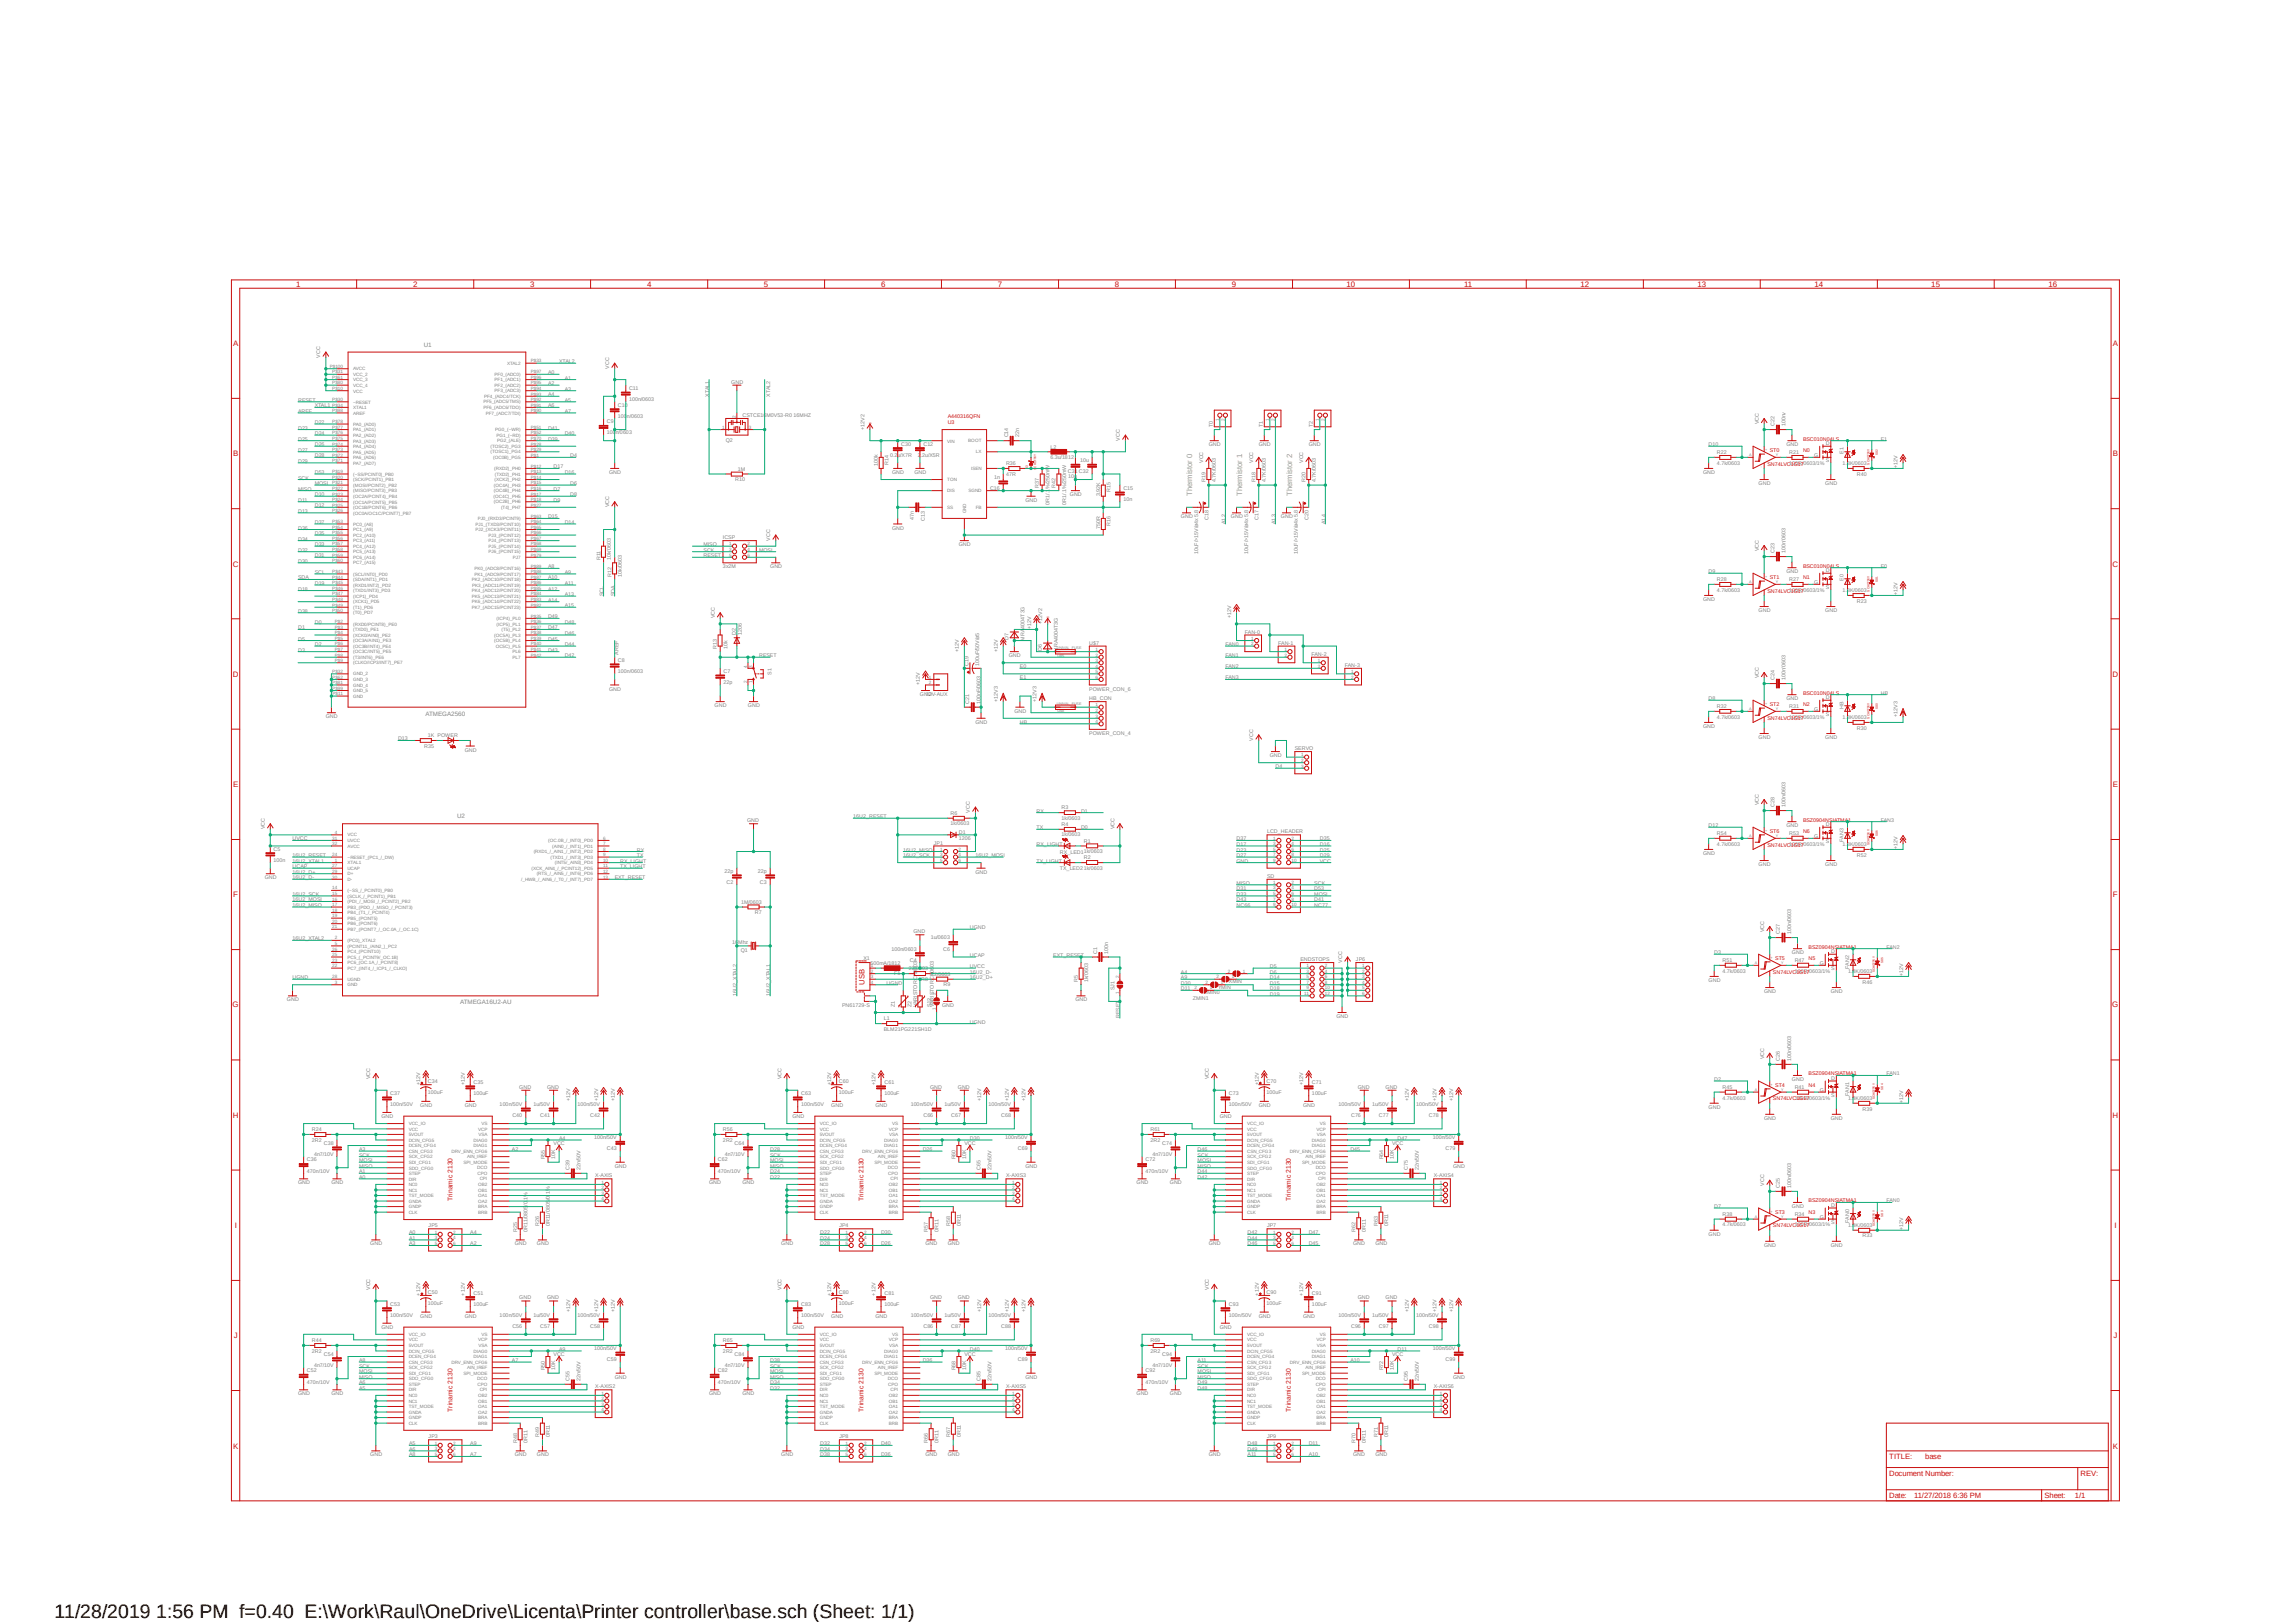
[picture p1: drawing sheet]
<svg xmlns="http://www.w3.org/2000/svg" width="420mm" height="297mm" viewBox="0 0 420 297" stroke-linecap="round" stroke-linejoin="round" font-family="sans-serif">
<defs><g id="words">
<text font-size="3.6" x="10" y="296.1">11/28/2019 1:56 PM f=0.40 E:\Work\Raul\OneDrive\Licenta\Printer controller\base.sch (Sheet: 1/1)</text>
<g font-size="1.4" fill="#c90d0c">
<text x="54.2" y="52.5">1</text>
<text x="75.6" y="52.5">2</text>
<text x="97" y="52.5">3</text>
<text x="118.4" y="52.5">4</text>
<text x="139.7" y="52.5">5</text>
<text x="161.2" y="52.5">6</text>
<text x="182.5" y="52.5">7</text>
<text x="203.9" y="52.5">8</text>
<text x="225.3" y="52.5">9</text>
<text x="246.3" y="52.5">10</text>
<text x="267.8" y="52.5">11</text>
<text x="289.1" y="52.5">12</text>
<text x="310.5" y="52.5">13</text>
<text x="331.9" y="52.5">14</text>
<text x="353.3" y="52.5">15</text>
<text x="374.7" y="52.5">16</text>
<text x="42.6" y="63.3">A</text>
<text x="386.5" y="63.3">A</text>
<text x="42.6" y="83.5">B</text>
<text x="386.5" y="83.5">B</text>
<text x="42.6" y="103.7">C</text>
<text x="386.4" y="103.7">C</text>
<text x="42.6" y="123.9">D</text>
<text x="386.4" y="123.9">D</text>
<text x="42.6" y="144">E</text>
<text x="386.5" y="144">E</text>
<text x="42.7" y="164.2">F</text>
<text x="386.5" y="164.2">F</text>
<text x="42.5" y="184.4">G</text>
<text x="158.1" y="180.2" transform="rotate(-90 158.1 180.2)">USB</text>
<text x="386.4" y="184.4">G</text>
<text x="42.6" y="204.6">H</text>
<text x="386.4" y="204.6">H</text>
<text x="42.9" y="224.8">I</text>
<text x="386.8" y="224.8">I</text>
<text x="42.8" y="244.9">J</text>
<text x="386.6" y="244.9">J</text>
<text x="42.6" y="265.1">K</text>
<text x="345.6" y="267">TITLE:</text>
<text x="352.2" y="267">base</text>
<text x="386.5" y="265.1">K</text>
<text x="345.6" y="274.1">Date:</text>
<text x="345.6" y="270.1">Document Number:</text>
<text x="350.1" y="274.1">11/27/2018 6:36 PM</text>
<text x="374" y="274.1">Sheet:</text>
<text x="379.6" y="274.1">1/1</text>
<text x="380.6" y="270.1">REV:</text>
</g>
<g font-size="1.4" fill="#afd134">
<text x="218.1" y="90.8" transform="rotate(-90 218.1 90.8)">Thermistor 0</text>
<text x="227.2" y="90.8" transform="rotate(-90 227.2 90.8)">Thermistor 1</text>
<text x="236.3" y="90.8" transform="rotate(-90 236.3 90.8)">Thermistor 2</text>
</g>
<g font-size="1.2" fill="#c90d0c">
<text x="82.8" y="219.8" transform="rotate(-90 82.8 219.8)">Trinamic 2130</text>
<text x="157.9" y="219.8" transform="rotate(-90 157.9 219.8)">Trinamic 2130</text>
<text x="236.1" y="219.8" transform="rotate(-90 236.1 219.8)">Trinamic 2130</text>
<text x="82.8" y="258.4" transform="rotate(-90 82.8 258.4)">Trinamic 2130</text>
<text x="157.9" y="258.4" transform="rotate(-90 157.9 258.4)">Trinamic 2130</text>
<text x="236.1" y="258.4" transform="rotate(-90 236.1 258.4)">Trinamic 2130</text>
</g>
<g font-size="1.1" fill="#808080">
<text x="77.5" y="63.5">U1</text>
<text x="77.8" y="131.1">ATMEGA2560</text>
<text x="83.6" y="149.6">U2</text>
<text x="84.2" y="183.8">ATMEGA16U2-AU</text>
</g>
<g font-size="1" fill="#808080">
<text x="58.6" y="65.5" transform="rotate(-90 58.6 65.5)">VCC</text>
<text x="100.2" y="68.5">A0</text>
<text x="100.2" y="70.5">A2</text>
<text x="102.3" y="66.5">XTAL2</text>
<text x="103.3" y="71.5">A3</text>
<text x="103.3" y="69.5">A1</text>
<text x="111.4" y="67.5" transform="rotate(-90 111.4 67.5)">VCC</text>
<text x="115.1" y="71.4">C11</text>
<text x="133.8" y="70.2">GND</text>
<text x="54.5" y="73.6">RESET</text>
<text x="54.5" y="75.6">AREF</text>
<text x="57.6" y="74.5">XTAL1</text>
<text x="57.6" y="77.6">D22</text>
<text x="100.2" y="72.6">A4</text>
<text x="100.2" y="74.5">A6</text>
<text x="103.3" y="73.6">A5</text>
<text x="103.3" y="75.6">A7</text>
<text x="111" y="77.5">C9</text>
<text x="113" y="76.5">100n/0603</text>
<text x="113" y="74.4">C10</text>
<text x="115.1" y="73.4">100n/0603</text>
<text x="129.7" y="72.6" transform="rotate(-90 129.7 72.6)">XTAL1</text>
<text x="135.8" y="76.3">CSTCE16M0V53-R0 16MHZ</text>
<text x="140.9" y="72.6" transform="rotate(-90 140.9 72.6)">XTAL2</text>
<text x="321.7" y="77.6" transform="rotate(-90 321.7 77.6)">VCC</text>
<text x="54.5" y="82.7">D27</text>
<text x="54.5" y="80.6">D25</text>
<text x="54.5" y="78.6">D23</text>
<text x="57.6" y="83.7">D28</text>
<text x="57.6" y="81.7">D26</text>
<text x="57.6" y="79.6">D24</text>
<text x="100.2" y="78.6">D41</text>
<text x="100.2" y="80.6">D39</text>
<text x="103.3" y="79.6">D40</text>
<text x="104.3" y="83.7">D4</text>
<text x="111" y="79.5">100n/0603</text>
<text x="132.8" y="80.9">Q2</text>
<text x="158.1" y="78.6" transform="rotate(-90 158.1 78.6)">+12V2</text>
<text x="162.8" y="83.6">0.2u/X7R</text>
<text x="164.8" y="81.5">C30</text>
<text x="167.9" y="83.6">2.2u/X5R</text>
<text x="168.9" y="81.5">C12</text>
<text x="184.4" y="80.1" transform="rotate(-90 184.4 80.1)">C14</text>
<text x="186.4" y="80.1" transform="rotate(-90 186.4 80.1)">22n</text>
<text x="192.2" y="82.1">L2</text>
<text x="204.9" y="80.6" transform="rotate(-90 204.9 80.6)">VCC</text>
<text x="221.1" y="81.7">GND</text>
<text x="221.9" y="78.1" transform="rotate(-90 221.9 78.1)">T0</text>
<text x="230.2" y="81.7">GND</text>
<text x="231" y="78.1" transform="rotate(-90 231 78.1)">T1</text>
<text x="239.4" y="81.7">GND</text>
<text x="240.2" y="78.1" transform="rotate(-90 240.2 78.1)">T2</text>
<text x="312.5" y="81.7">D10</text>
<text x="314.1" y="83.1">R22</text>
<text x="324.6" y="78" transform="rotate(-90 324.6 78)">C22</text>
<text x="326.6" y="78" transform="rotate(-90 326.6 78)">100nv</text>
<text x="326.8" y="81.7">GND</text>
<text x="327.3" y="83.1">R21</text>
<text x="331.9" y="83.6">G</text>
<text x="334" y="81.5">D</text>
<text x="337.2" y="83.1" transform="rotate(-90 337.2 83.1)">E1</text>
<text x="344" y="80.6">E1</text>
<text x="54.5" y="84.7">D29</text>
<text x="54.5" y="89.8">MISO</text>
<text x="54.5" y="87.8">SCK</text>
<text x="57.6" y="86.7">D53</text>
<text x="57.6" y="88.8">MOSI</text>
<text x="101.3" y="85.7">D17</text>
<text x="101.3" y="89.8">D7</text>
<text x="103.3" y="86.7">D16</text>
<text x="104.3" y="88.8">D6</text>
<text x="111.4" y="86.7">GND</text>
<text x="134.5" y="88.1">R10</text>
<text x="135" y="86.1">1M</text>
<text x="160.6" y="85.3" transform="rotate(-90 160.6 85.3)">100k</text>
<text x="162.5" y="85" transform="rotate(-90 162.5 85)">R14</text>
<text x="163.2" y="86.7">GND</text>
<text x="167.3" y="86.7">GND</text>
<text x="181.1" y="89.7">C16</text>
<text x="181.9" y="87.6">1n</text>
<text x="184" y="87.1">47R</text>
<text x="184" y="85.1">R36</text>
<text x="190" y="89.3" transform="rotate(-90 190 89.3)">R37</text>
<text x="192.2" y="84">6.3u/1812</text>
<text x="193.1" y="89.3" transform="rotate(-90 193.1 89.3)">R42</text>
<text x="195.3" y="86.6">C31 C32</text>
<text x="195.4" y="87.4">10u</text>
<text x="197.6" y="84.6">10u</text>
<text x="205.5" y="89.7">C15</text>
<text x="220.1" y="84.7" transform="rotate(-90 220.1 84.7)">VCC</text>
<text x="220.5" y="88.3" transform="rotate(-90 220.5 88.3)">R19</text>
<text x="222.4" y="88.3" transform="rotate(-90 222.4 88.3)">4.7K/0603</text>
<text x="229.2" y="84.7" transform="rotate(-90 229.2 84.7)">VCC</text>
<text x="229.7" y="88.3" transform="rotate(-90 229.7 88.3)">R18</text>
<text x="231.6" y="88.3" transform="rotate(-90 231.6 88.3)">4.7K/0603</text>
<text x="238.4" y="84.7" transform="rotate(-90 238.4 84.7)">VCC</text>
<text x="238.8" y="88.3" transform="rotate(-90 238.8 88.3)">R20</text>
<text x="240.7" y="88.3" transform="rotate(-90 240.7 88.3)">4.7K/0603</text>
<text x="311.5" y="86.7">GND</text>
<text x="314.1" y="85">4.7k/0603</text>
<text x="321.7" y="88.8">GND</text>
<text x="327.3" y="85">100R/0603/1%</text>
<text x="333.9" y="88.8">GND</text>
<text x="334" y="84.6">S</text>
<text x="337.1" y="85.1">1.8K/0603</text>
<text x="339.7" y="87.1">R40</text>
<text x="347.1" y="85.7" transform="rotate(-90 347.1 85.7)">+12V</text>
<text x="54.5" y="91.8">D11</text>
<text x="54.5" y="93.9">D13</text>
<text x="57.6" y="90.8">D10</text>
<text x="57.6" y="95.9">D37</text>
<text x="57.6" y="92.8">D12</text>
<text x="100.2" y="94.9">D15</text>
<text x="101.3" y="91.8">D9</text>
<text x="103.3" y="95.9">D14</text>
<text x="104.3" y="90.8">D8</text>
<text x="111.4" y="92.8" transform="rotate(-90 111.4 92.8)">VCC</text>
<text x="167.1" y="95.1" transform="rotate(-90 167.1 95.1)">47n</text>
<text x="169.2" y="95.3" transform="rotate(-90 169.2 95.3)">C13</text>
<text x="187.6" y="91.8">GND</text>
<text x="192" y="92.3" transform="rotate(-90 192 92.3)">0R1/.1%/250mW</text>
<text x="195" y="92.3" transform="rotate(-90 195 92.3)">0R1/.1%/250mW</text>
<text x="195.7" y="90.8">GND</text>
<text x="201.2" y="90.8" transform="rotate(-90 201.2 90.8)">3.92K</text>
<text x="203.1" y="90.1" transform="rotate(-90 203.1 90.1)">R15</text>
<text x="205.5" y="91.7">10n</text>
<text x="216" y="94.9">GND</text>
<text x="221.1" y="95.1" transform="rotate(-90 221.1 95.1)">C18</text>
<text x="224.2" y="95.9" transform="rotate(-90 224.2 95.9)">A12</text>
<text x="225.2" y="94.9">GND</text>
<text x="230.2" y="95.1" transform="rotate(-90 230.2 95.1)">C17</text>
<text x="233.3" y="95.9" transform="rotate(-90 233.3 95.9)">A13</text>
<text x="234.3" y="94.9">GND</text>
<text x="239.4" y="95.1" transform="rotate(-90 239.4 95.1)">C20</text>
<text x="242.5" y="95.9" transform="rotate(-90 242.5 95.9)">A14</text>
<text x="54.5" y="101">D32</text>
<text x="54.5" y="98.9">D34</text>
<text x="54.5" y="96.9">D36</text>
<text x="57.6" y="97.9">D35</text>
<text x="57.6" y="99.9">D33</text>
<text x="57.6" y="102">D31</text>
<text x="128.7" y="102">RESET</text>
<text x="128.7" y="99.9">MISO</text>
<text x="128.7" y="101">SCK</text>
<text x="132.2" y="98.7">ICSP</text>
<text x="138.9" y="101">MOSI</text>
<text x="140.9" y="98.9" transform="rotate(-90 140.9 98.9)">VCC</text>
<text x="163.2" y="96.9">GND</text>
<text x="175.4" y="99.9">GND</text>
<text x="201.2" y="96.7" transform="rotate(-90 201.2 96.7)">750R</text>
<text x="203.1" y="96.2" transform="rotate(-90 203.1 96.2)">R16</text>
<text x="219.2" y="101.4" transform="rotate(-90 219.2 101.4)">10uF/&gt;15V/ø4x 5.8</text>
<text x="228.3" y="101.4" transform="rotate(-90 228.3 101.4)">10uF/&gt;15V/ø4x 5.8</text>
<text x="237.4" y="101.4" transform="rotate(-90 237.4 101.4)">10uF/&gt;15V/ø4x 5.8</text>
<text x="321.7" y="100.8" transform="rotate(-90 321.7 100.8)">VCC</text>
<text x="324.6" y="101.3" transform="rotate(-90 324.6 101.3)">C23</text>
<text x="326.6" y="101.3" transform="rotate(-90 326.6 101.3)">100n/0603</text>
<text x="54.5" y="106">SDA</text>
<text x="54.5" y="103">D30</text>
<text x="57.6" y="105">SCL</text>
<text x="57.6" y="107.1">D19</text>
<text x="100.2" y="106">A10</text>
<text x="100.2" y="104">A8</text>
<text x="103.3" y="107.1">A11</text>
<text x="103.3" y="105">A9</text>
<text x="109.8" y="102.5" transform="rotate(-90 109.8 102.5)">R11</text>
<text x="111.7" y="102.5" transform="rotate(-90 111.7 102.5)">10k/0603</text>
<text x="111.9" y="105.5" transform="rotate(-90 111.9 105.5)">R12</text>
<text x="113.8" y="105.5" transform="rotate(-90 113.8 105.5)">10k/0603</text>
<text x="132.2" y="104">3x2M</text>
<text x="140.9" y="104">GND</text>
<text x="312.5" y="104.9">D9</text>
<text x="314.1" y="106.3">R28</text>
<text x="326.8" y="104.9">GND</text>
<text x="327.3" y="106.3">R27</text>
<text x="331.9" y="106.8">G</text>
<text x="334" y="104.7">D</text>
<text x="334" y="107.9">S</text>
<text x="337.2" y="106.3" transform="rotate(-90 337.2 106.3)">E0</text>
<text x="344" y="103.9">E0</text>
<text x="54.5" y="108.1">D18</text>
<text x="54.5" y="112.1">D38</text>
<text x="100.2" y="113.2">D49</text>
<text x="100.2" y="108.1">A12</text>
<text x="100.2" y="110.1">A14</text>
<text x="103.3" y="109.1">A13</text>
<text x="103.3" y="111.1">A15</text>
<text x="110.4" y="109.1" transform="rotate(-90 110.4 109.1)">SCL</text>
<text x="112.4" y="109.1" transform="rotate(-90 112.4 109.1)">SDA</text>
<text x="130.7" y="113.2" transform="rotate(-90 130.7 113.2)">VCC</text>
<text x="225.2" y="113.2" transform="rotate(-90 225.2 113.2)">+12V</text>
<text x="311.5" y="110">GND</text>
<text x="314.1" y="108.2">4.7k/0603</text>
<text x="321.7" y="112">GND</text>
<text x="327.3" y="108.2">100R/0603/1%</text>
<text x="333.9" y="112">GND</text>
<text x="337.1" y="108.4">1.8K/0603</text>
<text x="339.7" y="110.3">R23</text>
<text x="347.1" y="109" transform="rotate(-90 347.1 109)">+12V</text>
<text x="54.5" y="117.2">D5</text>
<text x="54.5" y="115.2">D1</text>
<text x="54.5" y="119.3">D3</text>
<text x="57.6" y="118.2">D2</text>
<text x="57.6" y="114.2">D0</text>
<text x="100.2" y="119.3">D43</text>
<text x="100.2" y="117.2">D45</text>
<text x="100.2" y="115.2">D47</text>
<text x="103.3" y="118.2">D44</text>
<text x="103.3" y="114.2">D48</text>
<text x="103.3" y="116.2">D46</text>
<text x="113.2" y="119.8" transform="rotate(-90 113.2 119.8)">AREF</text>
<text x="131.1" y="118.8" transform="rotate(-90 131.1 118.8)">R13</text>
<text x="133.1" y="118.8" transform="rotate(-90 133.1 118.8)">10k</text>
<text x="134.6" y="116.2" transform="rotate(-90 134.6 116.2)">D2</text>
<text x="135.7" y="116.2" transform="rotate(-90 135.7 116.2)">1206</text>
<text x="175.4" y="119.3" transform="rotate(-90 175.4 119.3)">+12V</text>
<text x="182.5" y="119.3" transform="rotate(-90 182.5 119.3)">+12V</text>
<text x="184.5" y="117.1" transform="rotate(-90 184.5 117.1)">D7</text>
<text x="187.4" y="117.2" transform="rotate(-90 187.4 117.2)">MRA4004T3G</text>
<text x="188.6" y="115.2" transform="rotate(-90 188.6 115.2)">+12V</text>
<text x="190.6" y="119.2" transform="rotate(-90 190.6 119.2)">D6</text>
<text x="190.6" y="114.2" transform="rotate(-90 190.6 114.2)">+12V2</text>
<text x="193.5" y="119.3" transform="rotate(-90 193.5 119.3)">MRA4004T3G</text>
<text x="199.3" y="118">U$7</text>
<text x="224.2" y="118.2">FAN0</text>
<text x="227.7" y="116">FAN-0</text>
<text x="233.8" y="118">FAN-1</text>
<text x="103.3" y="120.3">D42</text>
<text x="113" y="123.2">100n/0603</text>
<text x="113" y="121.2">C8</text>
<text x="132.3" y="125.2">22p</text>
<text x="132.3" y="123.2">C7</text>
<text x="138.9" y="120.3">RESET</text>
<text x="141.1" y="123.5" transform="rotate(-90 141.1 123.5)">S1</text>
<text x="168.3" y="125.4" transform="rotate(-90 168.3 125.4)">+12V</text>
<text x="177.2" y="121.9" transform="rotate(-90 177.2 121.9)">C19</text>
<text x="179.1" y="121.9" transform="rotate(-90 179.1 121.9)">100uF/50V/ø5</text>
<text x="184.5" y="120.3">GND</text>
<text x="186.6" y="124.3">E1</text>
<text x="186.6" y="122.3">E0</text>
<text x="224.2" y="120.3">FAN1</text>
<text x="224.2" y="122.3">FAN2</text>
<text x="224.2" y="124.3">FAN3</text>
<text x="239.9" y="120">FAN-2</text>
<text x="246" y="122">FAN-3</text>
<text x="321.7" y="124.1" transform="rotate(-90 321.7 124.1)">VCC</text>
<text x="324.6" y="124.5" transform="rotate(-90 324.6 124.5)">C24</text>
<text x="326.6" y="124.5" transform="rotate(-90 326.6 124.5)">100n/0603</text>
<text x="59.6" y="131.4">GND</text>
<text x="111.4" y="126.4">GND</text>
<text x="130.7" y="129.4">GND</text>
<text x="136.8" y="129.4">GND</text>
<text x="168.3" y="127.4">GND</text>
<text x="169.3" y="127.4">12V-AUX</text>
<text x="177.3" y="128.8" transform="rotate(-90 177.3 128.8)">C21</text>
<text x="179.3" y="128.8" transform="rotate(-90 179.3 128.8)">100nF/0603</text>
<text x="182.5" y="128.4" transform="rotate(-90 182.5 128.4)">+12V3</text>
<text x="185.5" y="130.4">GND</text>
<text x="189.6" y="128.4" transform="rotate(-90 189.6 128.4)">+12V3</text>
<text x="199.3" y="126.4">POWER_CON_6</text>
<text x="199.3" y="128.1">HB_CON</text>
<text x="312.5" y="128.1">D8</text>
<text x="314.1" y="131.5">4.7k/0603</text>
<text x="314.1" y="129.6">R32</text>
<text x="326.8" y="128.1">GND</text>
<text x="327.3" y="131.5">100R/0603/1%</text>
<text x="327.3" y="129.6">R31</text>
<text x="331.9" y="130.1">G</text>
<text x="334" y="127.9">D</text>
<text x="334" y="131.1">S</text>
<text x="337.1" y="131.6">1.8K/0603</text>
<text x="337.2" y="129.7" transform="rotate(-90 337.2 129.7)">HB</text>
<text x="344" y="127.1">HB</text>
<text x="347.1" y="131.2" transform="rotate(-90 347.1 131.2)">+12V3</text>
<text x="72.8" y="135.5">D13</text>
<text x="77.6" y="136.8">R35</text>
<text x="78.2" y="134.9">1K POWER</text>
<text x="85" y="137.5">GND</text>
<text x="178.4" y="132.5">GND</text>
<text x="186.6" y="132.5">HB</text>
<text x="199.3" y="134.5">POWER_CON_4</text>
<text x="229.2" y="135.5" transform="rotate(-90 229.2 135.5)">VCC</text>
<text x="236.9" y="137.3">SERVO</text>
<text x="311.5" y="133.2">GND</text>
<text x="321.7" y="135.3">GND</text>
<text x="333.9" y="135.3">GND</text>
<text x="339.7" y="133.5">R30</text>
<text x="232.3" y="138.6">GND</text>
<text x="233.3" y="140.6">D4</text>
<text x="156.1" y="149.7">16U2_RESET</text>
<text x="173.9" y="149.1">R6</text>
<text x="177.4" y="148.7" transform="rotate(-90 177.4 148.7)">VCC</text>
<text x="189.6" y="148.7">RX</text>
<text x="194.2" y="148.1">R3</text>
<text x="197.7" y="148.7">D1</text>
<text x="321.7" y="147.3" transform="rotate(-90 321.7 147.3)">VCC</text>
<text x="324.6" y="147.7" transform="rotate(-90 324.6 147.7)">C28</text>
<text x="326.6" y="147.7" transform="rotate(-90 326.6 147.7)">100n/0603</text>
<text x="48.4" y="151.8" transform="rotate(-90 48.4 151.8)">VCC</text>
<text x="50" y="155.7">C5</text>
<text x="53.5" y="153.8">UVCC</text>
<text x="116.5" y="155.8">RX</text>
<text x="136.7" y="150.5">GND</text>
<text x="165.2" y="155.8">16U2_MISO</text>
<text x="170.8" y="154.6">JP1</text>
<text x="173.9" y="151">1k/0603</text>
<text x="175.4" y="153.7">1206</text>
<text x="175.4" y="152.6">D1</text>
<text x="189.6" y="151.8">TX</text>
<text x="189.6" y="154.8">RX_LIGHT</text>
<text x="194.2" y="150">1k/0603</text>
<text x="194.2" y="153.1">1k/0603</text>
<text x="194.2" y="151.2">R4</text>
<text x="197.7" y="151.8">D0</text>
<text x="198.2" y="154.2">R1</text>
<text x="203.8" y="151.8" transform="rotate(-90 203.8 151.8)">VCC</text>
<text x="226.2" y="153.8">D37</text>
<text x="226.2" y="155.8">D23</text>
<text x="226.2" y="154.8">D17</text>
<text x="231.8" y="152.5">LCD_HEADER</text>
<text x="241.4" y="153.8">D35</text>
<text x="241.4" y="155.8">D25</text>
<text x="241.4" y="154.8">D16</text>
<text x="312.5" y="151.4">D12</text>
<text x="314.1" y="154.7">4.7k/0603</text>
<text x="314.1" y="152.8">R54</text>
<text x="326.8" y="151.4">GND</text>
<text x="327.3" y="154.7">100R/0603/1%</text>
<text x="327.3" y="152.8">R53</text>
<text x="331.9" y="153.3">G</text>
<text x="334" y="151.2">D</text>
<text x="334" y="154.3">S</text>
<text x="337.1" y="154.9">1.8K/0603</text>
<text x="337.2" y="154.1" transform="rotate(-90 337.2 154.1)">FAN3</text>
<text x="344" y="150.4">FAN3</text>
<text x="347.1" y="155.5" transform="rotate(-90 347.1 155.5)">+12V</text>
<text x="48.4" y="160.9">GND</text>
<text x="50" y="157.7">100n</text>
<text x="53.5" y="157.9">16U2_XTAL1</text>
<text x="53.5" y="156.8">16U2_RESET</text>
<text x="53.5" y="159.9">16U2_D+</text>
<text x="53.5" y="160.9">16U2_D-</text>
<text x="53.5" y="158.9">UCAP</text>
<text x="112.4" y="160.9">EXT_RESET</text>
<text x="113.5" y="157.9">RX_LIGHT</text>
<text x="113.5" y="158.9">TX_LIGHT</text>
<text x="116.5" y="156.8">TX</text>
<text x="132.5" y="159.7">22p</text>
<text x="132.9" y="161.8">C2</text>
<text x="138.6" y="159.7">22p</text>
<text x="139" y="161.8">C3</text>
<text x="165.2" y="156.8">16U2_SCK</text>
<text x="178.4" y="159.9">GND</text>
<text x="178.4" y="156.8">16U2_MOSI</text>
<text x="189.6" y="157.9">TX_LIGHT</text>
<text x="193.9" y="156.2">RX_LED11k/0603</text>
<text x="193.9" y="159.3">TX_LED21k/0603</text>
<text x="198.2" y="157.3">R2</text>
<text x="226.2" y="157.9">GND</text>
<text x="226.2" y="156.8">D27</text>
<text x="226.2" y="161.9">MISO</text>
<text x="231.8" y="160.7">SD</text>
<text x="240.4" y="161.9">SCK</text>
<text x="241.4" y="157.9">VCC</text>
<text x="241.4" y="156.8">D29</text>
<text x="311.5" y="156.5">GND</text>
<text x="321.7" y="158.5">GND</text>
<text x="333.9" y="158.5">GND</text>
<text x="339.7" y="156.8">R52</text>
<text x="53.5" y="166">16U2_MISO</text>
<text x="53.5" y="165">16U2_MOSI</text>
<text x="53.5" y="164">16U2_SCK</text>
<text x="135.6" y="165.4">1M/0603</text>
<text x="138.1" y="167.3">R7</text>
<text x="226.2" y="165">D43</text>
<text x="226.2" y="164">D33</text>
<text x="226.2" y="162.9">D31</text>
<text x="226.2" y="166">NC66</text>
<text x="240.4" y="166">NC77</text>
<text x="240.4" y="162.9">D53</text>
<text x="240.4" y="165">D41</text>
<text x="240.4" y="164">MOSI</text>
<text x="53.5" y="172.1">16U2_XTAL2</text>
<text x="133.9" y="172.8">16Mhz</text>
<text x="163.1" y="173.9">100n/0603</text>
<text x="167.1" y="170.8">GND</text>
<text x="170.3" y="171.9">1u/0603</text>
<text x="172.5" y="173.9">C6</text>
<text x="177.4" y="170.1">UGND</text>
<text x="322.7" y="170.6" transform="rotate(-90 322.7 170.6)">VCC</text>
<text x="325.6" y="171" transform="rotate(-90 325.6 171)">C27</text>
<text x="327.6" y="171" transform="rotate(-90 327.6 171)">100n/0603</text>
<text x="345.1" y="173.6">FAN2</text>
<text x="53.5" y="179.2">UGND</text>
<text x="135.5" y="174.2">Q1</text>
<text x="157.9" y="175.6">X1</text>
<text x="159.2" y="176.6">500mA/1812</text>
<text x="163.6" y="178.5">F1</text>
<text x="166.2" y="177.6">22/0603</text>
<text x="166.4" y="176">C4</text>
<text x="168.5" y="179.5">R8</text>
<text x="170.3" y="178.6">22/0603</text>
<text x="177.4" y="179.2">16U2_D+</text>
<text x="177.4" y="178.2">16U2_D-</text>
<text x="177.4" y="175.1">UCAP</text>
<text x="177.4" y="177.2">UVCC</text>
<text x="192.7" y="175.1">EXT_RESET</text>
<text x="197.2" y="179.7" transform="rotate(-90 197.2 179.7)">R5</text>
<text x="199.1" y="179.7" transform="rotate(-90 199.1 179.7)">1k/0603</text>
<text x="200.7" y="174.5" transform="rotate(-90 200.7 174.5)">C1</text>
<text x="202.7" y="174.5" transform="rotate(-90 202.7 174.5)">100n</text>
<text x="216" y="178.2">A4</text>
<text x="216" y="179.2">A9</text>
<text x="224.8" y="179.9">XMIN</text>
<text x="232.3" y="177.2">D5</text>
<text x="232.3" y="178.2">D6</text>
<text x="232.3" y="179.2">D14</text>
<text x="237.9" y="175.9">ENDSTOPS</text>
<text x="245.5" y="176.2" transform="rotate(-90 245.5 176.2)">VCC</text>
<text x="248" y="175.9">JP6</text>
<text x="312.5" y="179.7">GND</text>
<text x="313.6" y="174.6">D3</text>
<text x="315.1" y="178">4.7k/0603</text>
<text x="315.1" y="176">R51</text>
<text x="327.8" y="174.6">GND</text>
<text x="328.3" y="178">100R/0603/1%</text>
<text x="328.3" y="176">R47</text>
<text x="332.9" y="176.5">G</text>
<text x="335" y="174.4">D</text>
<text x="335" y="177.5">S</text>
<text x="338.1" y="178.1">1.8K/0603</text>
<text x="338.3" y="177.3" transform="rotate(-90 338.3 177.3)">FAN2</text>
<text x="348.1" y="178.7" transform="rotate(-90 348.1 178.7)">+12V</text>
<text x="52.5" y="183.3">GND</text>
<text x="134.8" y="182.3" transform="rotate(-90 134.8 182.3)">16U2_XTAL2</text>
<text x="140.9" y="182.3" transform="rotate(-90 140.9 182.3)">16U2_XTAL1</text>
<text x="154.1" y="184.3">PN61729-S</text>
<text x="162.2" y="180.2">UGND</text>
<text x="163.7" y="184.3" transform="rotate(-90 163.7 184.3)">Z1</text>
<text x="166.8" y="184.3" transform="rotate(-90 166.8 184.3)">Z2</text>
<text x="167.8" y="184.3" transform="rotate(-90 167.8 184.3)">VARISTORCN0603</text>
<text x="170.3" y="184.3" transform="rotate(-90 170.3 184.3)">SJ2</text>
<text x="170.8" y="184.3" transform="rotate(-90 170.8 184.3)">VARISTORCN0603</text>
<text x="172.3" y="184.3">GND</text>
<text x="172.6" y="180.5">R9</text>
<text x="196.7" y="183.3">GND</text>
<text x="203.8" y="181.2" transform="rotate(-90 203.8 181.2)">SJ1</text>
<text x="216" y="181.2">D11</text>
<text x="216" y="180.2">D30</text>
<text x="218.2" y="183">ZMIN1</text>
<text x="220.2" y="181.9">ZMIN0</text>
<text x="222.8" y="180.9">YMIN</text>
<text x="232.3" y="182.2">D19</text>
<text x="232.3" y="181.2">D18</text>
<text x="232.3" y="180.2">D15</text>
<text x="322.7" y="181.7">GND</text>
<text x="334.9" y="181.7">GND</text>
<text x="340.7" y="180">R46</text>
<text x="161.7" y="188.6">BLM21PG221SH1D</text>
<text x="161.7" y="186.7">L1</text>
<text x="177.4" y="187.3">UGND</text>
<text x="204.9" y="186.3" transform="rotate(-90 204.9 186.3)">RESET</text>
<text x="244.5" y="186.3">GND</text>
<text x="67.7" y="197.5" transform="rotate(-90 67.7 197.5)">VCC</text>
<text x="142.9" y="197.5" transform="rotate(-90 142.9 197.5)">VCC</text>
<text x="221.1" y="197.5" transform="rotate(-90 221.1 197.5)">VCC</text>
<text x="313.6" y="197.8">D2</text>
<text x="322.7" y="193.8" transform="rotate(-90 322.7 193.8)">VCC</text>
<text x="325.6" y="194.2" transform="rotate(-90 325.6 194.2)">C26</text>
<text x="327.6" y="194.2" transform="rotate(-90 327.6 194.2)">100n/0603</text>
<text x="327.8" y="197.8">GND</text>
<text x="335" y="197.7">D</text>
<text x="345.1" y="196.8">FAN1</text>
<text x="71.4" y="202.4">100n/50V</text>
<text x="71.4" y="200.4">C37</text>
<text x="76.9" y="202.6">GND</text>
<text x="76.9" y="198.5" transform="rotate(-90 76.9 198.5)">+12V</text>
<text x="78.3" y="200.2">100uF</text>
<text x="78.3" y="198.2">C34</text>
<text x="85" y="202.6">GND</text>
<text x="85" y="198.5" transform="rotate(-90 85 198.5)">+12V</text>
<text x="86.6" y="200.4">100uF</text>
<text x="86.6" y="198.3">C35</text>
<text x="91.4" y="202.4">100n/50V</text>
<text x="95" y="199.2">GND</text>
<text x="97.6" y="202.4">1u/50V</text>
<text x="100.1" y="199.2">GND</text>
<text x="104.3" y="201.6" transform="rotate(-90 104.3 201.6)">+12V</text>
<text x="105.6" y="202.4">100n/50V</text>
<text x="109.4" y="201.6" transform="rotate(-90 109.4 201.6)">+12V</text>
<text x="112.4" y="201.6" transform="rotate(-90 112.4 201.6)">+12V</text>
<text x="146.6" y="202.4">100n/50V</text>
<text x="146.6" y="200.4">C63</text>
<text x="152.1" y="202.6">GND</text>
<text x="152.1" y="198.5" transform="rotate(-90 152.1 198.5)">+12V</text>
<text x="153.5" y="200.2">100uF</text>
<text x="153.5" y="198.2">C60</text>
<text x="160.1" y="202.6">GND</text>
<text x="160.2" y="198.5" transform="rotate(-90 160.2 198.5)">+12V</text>
<text x="161.8" y="200.4">100uF</text>
<text x="161.8" y="198.3">C61</text>
<text x="166.6" y="202.4">100n/50V</text>
<text x="170.1" y="199.2">GND</text>
<text x="172.8" y="202.4">1u/50V</text>
<text x="175.2" y="199.2">GND</text>
<text x="179.5" y="201.6" transform="rotate(-90 179.5 201.6)">+12V</text>
<text x="180.8" y="202.4">100n/50V</text>
<text x="184.5" y="201.6" transform="rotate(-90 184.5 201.6)">+12V</text>
<text x="187.6" y="201.6" transform="rotate(-90 187.6 201.6)">+12V</text>
<text x="224.8" y="202.4">100n/50V</text>
<text x="224.8" y="200.4">C73</text>
<text x="230.3" y="202.6">GND</text>
<text x="230.3" y="198.5" transform="rotate(-90 230.3 198.5)">+12V</text>
<text x="231.7" y="200.2">100uF</text>
<text x="231.7" y="198.2">C70</text>
<text x="238.4" y="202.6">GND</text>
<text x="238.4" y="198.5" transform="rotate(-90 238.4 198.5)">+12V</text>
<text x="240" y="200.4">100uF</text>
<text x="240" y="198.3">C71</text>
<text x="244.8" y="202.4">100n/50V</text>
<text x="248.4" y="199.2">GND</text>
<text x="251" y="202.4">1u/50V</text>
<text x="253.4" y="199.2">GND</text>
<text x="257.7" y="201.6" transform="rotate(-90 257.7 201.6)">+12V</text>
<text x="259" y="202.4">100n/50V</text>
<text x="262.8" y="201.6" transform="rotate(-90 262.8 201.6)">+12V</text>
<text x="265.8" y="201.6" transform="rotate(-90 265.8 201.6)">+12V</text>
<text x="312.5" y="202.9">GND</text>
<text x="315.1" y="201.2">4.7k/0603</text>
<text x="315.1" y="199.3">R45</text>
<text x="328.3" y="201.2">100R/0603/1%</text>
<text x="328.3" y="199.3">R41</text>
<text x="332.9" y="199.8">G</text>
<text x="335" y="200.8">S</text>
<text x="338.1" y="201.3">1.8K/0603</text>
<text x="338.3" y="200.5" transform="rotate(-90 338.3 200.5)">FAN1</text>
<text x="340.7" y="203.2">R39</text>
<text x="348.1" y="201.9" transform="rotate(-90 348.1 201.9)">+12V</text>
<text x="57.1" y="209">2R2</text>
<text x="57.1" y="207">R24</text>
<text x="59.2" y="209.5">C38</text>
<text x="69.8" y="204.6">GND</text>
<text x="93.7" y="204.4">C40</text>
<text x="98.8" y="204.4">C41</text>
<text x="101.3" y="209.6">VCC</text>
<text x="102.3" y="208.7">A4</text>
<text x="107.9" y="204.4">C42</text>
<text x="108.7" y="208.5">100n/50V</text>
<text x="132.2" y="209">2R2</text>
<text x="132.2" y="207">R56</text>
<text x="134.4" y="209.5">C64</text>
<text x="144.9" y="204.6">GND</text>
<text x="168.9" y="204.4">C66</text>
<text x="174" y="204.4">C67</text>
<text x="176.4" y="209.6">VCC</text>
<text x="177.4" y="208.7">D30</text>
<text x="183.1" y="204.4">C68</text>
<text x="183.9" y="208.5">100n/50V</text>
<text x="210.4" y="209">2R2</text>
<text x="210.4" y="207">R61</text>
<text x="212.6" y="209.5">C74</text>
<text x="223.1" y="204.6">GND</text>
<text x="247.1" y="204.4">C76</text>
<text x="252.2" y="204.4">C77</text>
<text x="254.6" y="209.6">VCC</text>
<text x="255.7" y="208.7">D47</text>
<text x="261.4" y="204.4">C78</text>
<text x="262.1" y="208.5">100n/50V</text>
<text x="322.7" y="204.9">GND</text>
<text x="334.9" y="204.9">GND</text>
<text x="56.1" y="214.6">470n/10V</text>
<text x="56.1" y="212.6">C36</text>
<text x="57.4" y="211.5">4n7/10V</text>
<text x="65.7" y="213.7">MISO</text>
<text x="65.7" y="211.7">SCK</text>
<text x="65.7" y="212.7">MOSI</text>
<text x="65.7" y="210.7">A3</text>
<text x="65.7" y="215.7">A0</text>
<text x="65.7" y="214.7">A1</text>
<text x="93.6" y="210.7">A2</text>
<text x="99.7" y="212.2" transform="rotate(-90 99.7 212.2)">R55</text>
<text x="101.6" y="212.2" transform="rotate(-90 101.6 212.2)">10K</text>
<text x="104.1" y="214.1" transform="rotate(-90 104.1 214.1)">C39</text>
<text x="106.2" y="214.1" transform="rotate(-90 106.2 214.1)">22n/50V</text>
<text x="108.9" y="215.5">X-AXIS</text>
<text x="111" y="210.5">C43</text>
<text x="112.4" y="213.7">GND</text>
<text x="131.3" y="214.6">470n/10V</text>
<text x="131.3" y="212.6">C62</text>
<text x="132.6" y="211.5">4n7/10V</text>
<text x="140.9" y="213.7">MISO</text>
<text x="140.9" y="211.7">SCK</text>
<text x="140.9" y="212.7">MOSI</text>
<text x="140.9" y="210.7">D28</text>
<text x="140.9" y="214.7">D24</text>
<text x="140.9" y="215.7">D22</text>
<text x="168.8" y="210.7">D26</text>
<text x="174.8" y="212.2" transform="rotate(-90 174.8 212.2)">R60</text>
<text x="176.8" y="212.2" transform="rotate(-90 176.8 212.2)">10K</text>
<text x="179.3" y="214.1" transform="rotate(-90 179.3 214.1)">C65</text>
<text x="181.4" y="214.1" transform="rotate(-90 181.4 214.1)">22n/50V</text>
<text x="184" y="215.5">X-AXIS3</text>
<text x="186.2" y="210.5">C69</text>
<text x="187.6" y="213.7">GND</text>
<text x="209.5" y="214.6">470n/10V</text>
<text x="209.5" y="212.6">C72</text>
<text x="210.8" y="211.5">4n7/10V</text>
<text x="219.1" y="213.7">MISO</text>
<text x="219.1" y="211.7">SCK</text>
<text x="219.1" y="212.7">MOSI</text>
<text x="219.1" y="215.7">D42</text>
<text x="219.1" y="214.7">D44</text>
<text x="219.1" y="210.7">D46</text>
<text x="247" y="210.7">D45</text>
<text x="253" y="212.2" transform="rotate(-90 253 212.2)">R64</text>
<text x="254.9" y="212.2" transform="rotate(-90 254.9 212.2)">10K</text>
<text x="257.5" y="214.1" transform="rotate(-90 257.5 214.1)">C75</text>
<text x="259.6" y="214.1" transform="rotate(-90 259.6 214.1)">22n/50V</text>
<text x="262.3" y="215.5">X-AXIS4</text>
<text x="264.4" y="210.5">C79</text>
<text x="265.8" y="213.7">GND</text>
<text x="54.5" y="216.7">GND</text>
<text x="60.6" y="216.7">GND</text>
<text x="129.7" y="216.7">GND</text>
<text x="135.8" y="216.7">GND</text>
<text x="207.9" y="216.7">GND</text>
<text x="214" y="216.7">GND</text>
<text x="313.6" y="221.1">D7</text>
<text x="322.7" y="217" transform="rotate(-90 322.7 217)">VCC</text>
<text x="325.6" y="217.4" transform="rotate(-90 325.6 217.4)">C25</text>
<text x="327.6" y="217.4" transform="rotate(-90 327.6 217.4)">100n/0603</text>
<text x="327.8" y="221.1">GND</text>
<text x="335" y="220.9">D</text>
<text x="345.1" y="220">FAN0</text>
<text x="67.7" y="227.9">GND</text>
<text x="74.8" y="227.9">A3</text>
<text x="74.8" y="225.9">A0</text>
<text x="74.8" y="226.9">A1</text>
<text x="78.4" y="224.6">JP5</text>
<text x="86" y="225.9">A4</text>
<text x="86" y="227.9">A2</text>
<text x="94.1" y="227.9">GND</text>
<text x="94.6" y="225.4" transform="rotate(-90 94.6 225.4)">R25</text>
<text x="96.5" y="225.4" transform="rotate(-90 96.5 225.4)">0R11/0805/0.1%</text>
<text x="98.2" y="227.9">GND</text>
<text x="98.6" y="224.4" transform="rotate(-90 98.6 224.4)">R26</text>
<text x="100.5" y="224.4" transform="rotate(-90 100.5 224.4)">0R11/0805/0.1%</text>
<text x="142.9" y="227.9">GND</text>
<text x="150" y="227.9">D28</text>
<text x="150" y="226.9">D24</text>
<text x="150" y="225.9">D22</text>
<text x="153.5" y="224.6">JP4</text>
<text x="161.2" y="225.9">D30</text>
<text x="161.2" y="227.9">D26</text>
<text x="169.3" y="227.9">GND</text>
<text x="169.7" y="225.4" transform="rotate(-90 169.7 225.4)">R57</text>
<text x="171.7" y="225.4" transform="rotate(-90 171.7 225.4)">0R11</text>
<text x="173.4" y="227.9">GND</text>
<text x="173.8" y="224.4" transform="rotate(-90 173.8 224.4)">R58</text>
<text x="175.7" y="224.4" transform="rotate(-90 175.7 224.4)">0R11</text>
<text x="221.1" y="227.9">GND</text>
<text x="228.2" y="225.9">D42</text>
<text x="228.2" y="226.9">D44</text>
<text x="228.2" y="227.9">D46</text>
<text x="231.8" y="224.6">JP7</text>
<text x="239.4" y="227.9">D45</text>
<text x="239.4" y="225.9">D47</text>
<text x="247.5" y="227.9">GND</text>
<text x="248" y="225.4" transform="rotate(-90 248 225.4)">R62</text>
<text x="249.9" y="225.4" transform="rotate(-90 249.9 225.4)">0R11</text>
<text x="251.6" y="227.9">GND</text>
<text x="252" y="224.4" transform="rotate(-90 252 224.4)">R63</text>
<text x="253.9" y="224.4" transform="rotate(-90 253.9 224.4)">0R11</text>
<text x="312.5" y="226.1">GND</text>
<text x="315.1" y="224.4">4.7k/0603</text>
<text x="315.1" y="222.5">R38</text>
<text x="328.3" y="224.4">100R/0603/1%</text>
<text x="328.3" y="222.5">R34</text>
<text x="332.9" y="223">G</text>
<text x="335" y="224">S</text>
<text x="338.1" y="224.5">1.8K/0603</text>
<text x="338.3" y="223.7" transform="rotate(-90 338.3 223.7)">FAN0</text>
<text x="340.7" y="226.4">R33</text>
<text x="348.1" y="225.1" transform="rotate(-90 348.1 225.1)">+12V</text>
<text x="322.7" y="228.2">GND</text>
<text x="334.9" y="228.2">GND</text>
<text x="67.7" y="236.1" transform="rotate(-90 67.7 236.1)">VCC</text>
<text x="71.4" y="239">C53</text>
<text x="76.9" y="237.1" transform="rotate(-90 76.9 237.1)">+12V</text>
<text x="78.3" y="238.8">100uF</text>
<text x="78.3" y="236.8">C50</text>
<text x="85" y="237.1" transform="rotate(-90 85 237.1)">+12V</text>
<text x="86.6" y="239">100uF</text>
<text x="86.6" y="236.9">C51</text>
<text x="95" y="237.8">GND</text>
<text x="100.1" y="237.8">GND</text>
<text x="142.9" y="236.1" transform="rotate(-90 142.9 236.1)">VCC</text>
<text x="146.6" y="239">C83</text>
<text x="152.1" y="237.1" transform="rotate(-90 152.1 237.1)">+12V</text>
<text x="153.5" y="238.8">100uF</text>
<text x="153.5" y="236.8">C80</text>
<text x="160.2" y="237.1" transform="rotate(-90 160.2 237.1)">+12V</text>
<text x="161.8" y="239">100uF</text>
<text x="161.8" y="236.9">C81</text>
<text x="170.1" y="237.8">GND</text>
<text x="175.2" y="237.8">GND</text>
<text x="221.1" y="236.1" transform="rotate(-90 221.1 236.1)">VCC</text>
<text x="224.8" y="239">C93</text>
<text x="230.3" y="237.1" transform="rotate(-90 230.3 237.1)">+12V</text>
<text x="231.7" y="238.8">100uF</text>
<text x="231.7" y="236.8">C90</text>
<text x="238.4" y="237.1" transform="rotate(-90 238.4 237.1)">+12V</text>
<text x="240" y="239">100uF</text>
<text x="240" y="236.9">C91</text>
<text x="248.4" y="237.8">GND</text>
<text x="253.4" y="237.8">GND</text>
<text x="57.1" y="245.6">R44</text>
<text x="69.8" y="243.2">GND</text>
<text x="71.4" y="241">100n/50V</text>
<text x="76.9" y="241.1">GND</text>
<text x="85" y="241.1">GND</text>
<text x="91.4" y="241">100n/50V</text>
<text x="93.7" y="243">C56</text>
<text x="97.6" y="241">1u/50V</text>
<text x="98.8" y="243">C57</text>
<text x="104.3" y="240.1" transform="rotate(-90 104.3 240.1)">+12V</text>
<text x="105.6" y="241">100n/50V</text>
<text x="107.9" y="243">C58</text>
<text x="109.4" y="240.1" transform="rotate(-90 109.4 240.1)">+12V</text>
<text x="112.4" y="240.1" transform="rotate(-90 112.4 240.1)">+12V</text>
<text x="132.2" y="245.6">R65</text>
<text x="144.9" y="243.2">GND</text>
<text x="146.6" y="241">100n/50V</text>
<text x="152.1" y="241.1">GND</text>
<text x="160.1" y="241.1">GND</text>
<text x="166.6" y="241">100n/50V</text>
<text x="168.9" y="243">C86</text>
<text x="172.8" y="241">1u/50V</text>
<text x="174" y="243">C87</text>
<text x="179.5" y="240.1" transform="rotate(-90 179.5 240.1)">+12V</text>
<text x="180.8" y="241">100n/50V</text>
<text x="183.1" y="243">C88</text>
<text x="184.5" y="240.1" transform="rotate(-90 184.5 240.1)">+12V</text>
<text x="187.6" y="240.1" transform="rotate(-90 187.6 240.1)">+12V</text>
<text x="210.4" y="245.6">R69</text>
<text x="223.1" y="243.2">GND</text>
<text x="224.8" y="241">100n/50V</text>
<text x="230.3" y="241.1">GND</text>
<text x="238.4" y="241.1">GND</text>
<text x="244.8" y="241">100n/50V</text>
<text x="247.1" y="243">C96</text>
<text x="251" y="241">1u/50V</text>
<text x="252.2" y="243">C97</text>
<text x="257.7" y="240.1" transform="rotate(-90 257.7 240.1)">+12V</text>
<text x="259" y="241">100n/50V</text>
<text x="261.4" y="243">C98</text>
<text x="262.8" y="240.1" transform="rotate(-90 262.8 240.1)">+12V</text>
<text x="265.8" y="240.1" transform="rotate(-90 265.8 240.1)">+12V</text>
<text x="56.1" y="251.2">C52</text>
<text x="57.1" y="247.5">2R2</text>
<text x="57.4" y="250.1">4n7/10V</text>
<text x="59.2" y="248.1">C54</text>
<text x="65.7" y="250.3">SCK</text>
<text x="65.7" y="251.3">MOSI</text>
<text x="65.7" y="249.3">A8</text>
<text x="93.6" y="249.3">A7</text>
<text x="99.7" y="250.8" transform="rotate(-90 99.7 250.8)">R50</text>
<text x="101.3" y="248.2">VCC</text>
<text x="101.6" y="250.8" transform="rotate(-90 101.6 250.8)">10K</text>
<text x="102.3" y="247.2">A9</text>
<text x="108.7" y="247.1">100n/50V</text>
<text x="111" y="249.1">C59</text>
<text x="131.3" y="251.2">C82</text>
<text x="132.2" y="247.5">2R2</text>
<text x="132.6" y="250.1">4n7/10V</text>
<text x="134.4" y="248.1">C84</text>
<text x="140.9" y="250.3">SCK</text>
<text x="140.9" y="251.3">MOSI</text>
<text x="140.9" y="249.3">D38</text>
<text x="168.8" y="249.3">D36</text>
<text x="174.8" y="250.8" transform="rotate(-90 174.8 250.8)">R68</text>
<text x="176.4" y="248.2">VCC</text>
<text x="176.8" y="250.8" transform="rotate(-90 176.8 250.8)">10K</text>
<text x="177.4" y="247.2">D40</text>
<text x="183.9" y="247.1">100n/50V</text>
<text x="186.2" y="249.1">C89</text>
<text x="209.5" y="251.2">C92</text>
<text x="210.4" y="247.5">2R2</text>
<text x="210.8" y="250.1">4n7/10V</text>
<text x="212.6" y="248.1">C94</text>
<text x="219.1" y="250.3">SCK</text>
<text x="219.1" y="251.3">MOSI</text>
<text x="219.1" y="249.3">A11</text>
<text x="247" y="249.3">A10</text>
<text x="253" y="250.8" transform="rotate(-90 253 250.8)">R72</text>
<text x="254.6" y="248.2">VCC</text>
<text x="254.9" y="250.8" transform="rotate(-90 254.9 250.8)">10K</text>
<text x="255.7" y="247.2">D11</text>
<text x="262.1" y="247.1">100n/50V</text>
<text x="264.4" y="249.1">C99</text>
<text x="54.5" y="255.4">GND</text>
<text x="56.1" y="253.2">470n/10V</text>
<text x="60.6" y="255.4">GND</text>
<text x="65.7" y="252.3">MISO</text>
<text x="65.7" y="254.3">A5</text>
<text x="65.7" y="253.3">A6</text>
<text x="104.1" y="252.7" transform="rotate(-90 104.1 252.7)">C55</text>
<text x="106.2" y="252.7" transform="rotate(-90 106.2 252.7)">22n/50V</text>
<text x="108.9" y="254.1">X-AXIS2</text>
<text x="112.4" y="252.3">GND</text>
<text x="129.7" y="255.4">GND</text>
<text x="131.3" y="253.2">470n/10V</text>
<text x="135.8" y="255.4">GND</text>
<text x="140.9" y="252.3">MISO</text>
<text x="140.9" y="254.3">D32</text>
<text x="140.9" y="253.3">D34</text>
<text x="179.3" y="252.7" transform="rotate(-90 179.3 252.7)">C85</text>
<text x="181.4" y="252.7" transform="rotate(-90 181.4 252.7)">22n/50V</text>
<text x="184" y="254.1">X-AXIS5</text>
<text x="187.6" y="252.3">GND</text>
<text x="207.9" y="255.4">GND</text>
<text x="209.5" y="253.2">470n/10V</text>
<text x="214" y="255.4">GND</text>
<text x="219.1" y="253.3">D49</text>
<text x="219.1" y="252.3">MISO</text>
<text x="219.1" y="254.3">D48</text>
<text x="257.5" y="252.7" transform="rotate(-90 257.5 252.7)">C95</text>
<text x="259.6" y="252.7" transform="rotate(-90 259.6 252.7)">22n/50V</text>
<text x="262.3" y="254.1">X-AXIS6</text>
<text x="265.8" y="252.3">GND</text>
<text x="78.4" y="263.2">JP3</text>
<text x="98.6" y="263" transform="rotate(-90 98.6 263)">R49</text>
<text x="100.5" y="263" transform="rotate(-90 100.5 263)">0R11</text>
<text x="153.5" y="263.2">JP8</text>
<text x="173.8" y="263" transform="rotate(-90 173.8 263)">R67</text>
<text x="175.7" y="263" transform="rotate(-90 175.7 263)">0R11</text>
<text x="231.8" y="263.2">JP9</text>
<text x="252" y="263" transform="rotate(-90 252 263)">R71</text>
<text x="253.9" y="263" transform="rotate(-90 253.9 263)">0R11</text>
<text x="67.7" y="266.5">GND</text>
<text x="74.8" y="264.5">A5</text>
<text x="74.8" y="265.5">A6</text>
<text x="74.8" y="266.5">A8</text>
<text x="86" y="264.5">A9</text>
<text x="86" y="266.5">A7</text>
<text x="94.1" y="266.5">GND</text>
<text x="94.6" y="264" transform="rotate(-90 94.6 264)">R48</text>
<text x="96.5" y="264" transform="rotate(-90 96.5 264)">0R11</text>
<text x="98.2" y="266.5">GND</text>
<text x="142.9" y="266.5">GND</text>
<text x="150" y="264.5">D32</text>
<text x="150" y="265.5">D34</text>
<text x="150" y="266.5">D38</text>
<text x="161.2" y="264.5">D40</text>
<text x="161.2" y="266.5">D36</text>
<text x="169.3" y="266.5">GND</text>
<text x="169.7" y="264" transform="rotate(-90 169.7 264)">R66</text>
<text x="171.7" y="264" transform="rotate(-90 171.7 264)">0R11</text>
<text x="173.4" y="266.5">GND</text>
<text x="221.1" y="266.5">GND</text>
<text x="228.2" y="265.5">D49</text>
<text x="228.2" y="266.5">A11</text>
<text x="228.2" y="264.5">D48</text>
<text x="239.4" y="266.5">A10</text>
<text x="239.4" y="264.5">D11</text>
<text x="247.5" y="266.5">GND</text>
<text x="248" y="264" transform="rotate(-90 248 264)">R70</text>
<text x="249.9" y="264" transform="rotate(-90 249.9 264)">0R11</text>
<text x="251.6" y="266.5">GND</text>
</g>
<g font-size="1" fill="#c90d0c">
<text x="173.4" y="77.6">U3</text>
<text x="173.4" y="76.6">A440316QFN</text>
<text x="323.7" y="82.7">ST0</text>
<text x="329.8" y="82.7">N0</text>
<text x="329.8" y="80.6">BSC010N04LS</text>
<text x="323.3" y="85.2">SN74LVC1G17</text>
<text x="323.7" y="105.9">ST1</text>
<text x="329.8" y="105.9">N1</text>
<text x="329.8" y="103.9">BSC010N04LS</text>
<text x="323.3" y="108.5">SN74LVC1G17</text>
<text x="323.3" y="131.7">SN74LVC1G17</text>
<text x="323.7" y="129.2">ST2</text>
<text x="329.8" y="129.2">N2</text>
<text x="329.8" y="127.1">BSC010N04LS</text>
<text x="323.3" y="154.9">SN74LVC1G17</text>
<text x="323.7" y="152.4">ST6</text>
<text x="329.8" y="152.4">N6</text>
<text x="329.8" y="150.4">BSZ0904NSIATMA1</text>
<text x="330.8" y="173.6">BSZ0904NSIATMA1</text>
<text x="324.3" y="178.2">SN74LVC1G17</text>
<text x="324.7" y="175.6">ST5</text>
<text x="330.8" y="175.6">N5</text>
<text x="330.8" y="196.8">BSZ0904NSIATMA1</text>
<text x="324.3" y="201.4">SN74LVC1G17</text>
<text x="324.7" y="198.8">ST4</text>
<text x="330.8" y="198.8">N4</text>
<text x="330.8" y="220">BSZ0904NSIATMA1</text>
<text x="324.3" y="224.6">SN74LVC1G17</text>
<text x="324.7" y="222.1">ST3</text>
<text x="330.8" y="222.1">N3</text>
</g>
<g font-size=".8" fill="#808080">
<text x="60.3" y="67.3">P$100</text>
<text x="60.8" y="68.3">P$31</text>
<text x="60.8" y="69.3">P$61</text>
<text x="60.8" y="70.4">P$80</text>
<text x="60.8" y="71.4">P$10</text>
<text x="64.6" y="67.8">AVCC</text>
<text x="64.6" y="68.8">VCC_2</text>
<text x="64.6" y="69.8">VCC_3</text>
<text x="64.6" y="70.8">VCC_4</text>
<text x="64.6" y="71.8">VCC</text>
<text x="90.5" y="68.7">PF0_(ADC0)</text>
<text x="90.5" y="69.8">PF1_(ADC1)</text>
<text x="90.5" y="70.8">PF2_(ADC2)</text>
<text x="90.5" y="71.8">PF3_(ADC3)</text>
<text x="92.8" y="66.7">XTAL2</text>
<text x="97.1" y="66.3">P$33</text>
<text x="97.1" y="68.3">P$97</text>
<text x="97.1" y="69.3">P$96</text>
<text x="97.1" y="70.4">P$95</text>
<text x="97.1" y="71.4">P$94</text>
<text x="60.8" y="73.4">P$30</text>
<text x="60.8" y="74.4">P$34</text>
<text x="60.8" y="75.4">P$98</text>
<text x="60.8" y="77.5">P$78</text>
<text x="64.6" y="73.9">~RESET</text>
<text x="64.6" y="74.9">XTAL1</text>
<text x="64.6" y="75.9">AREF</text>
<text x="64.6" y="77.9">PA0_(AD0)</text>
<text x="88.4" y="73.8">PF5_(ADC5/TMS)</text>
<text x="88.4" y="74.8">PF6_(ADC6/TDO)</text>
<text x="88.6" y="72.8">PF4_(ADC4/TCK)</text>
<text x="88.9" y="75.9">PF7_(ADC7/TDI)</text>
<text x="97.1" y="72.4">P$93</text>
<text x="97.1" y="73.4">P$92</text>
<text x="97.1" y="74.4">P$91</text>
<text x="97.1" y="75.4">P$90</text>
<text x="134.6" y="76.5" transform="rotate(-90 134.6 76.5)">2</text>
<text x="223" y="77" transform="rotate(-90 223 77)">1</text>
<text x="224" y="77" transform="rotate(-90 224 77)">2</text>
<text x="232.2" y="77" transform="rotate(-90 232.2 77)">1</text>
<text x="233.2" y="77" transform="rotate(-90 233.2 77)">2</text>
<text x="241.3" y="77" transform="rotate(-90 241.3 77)">1</text>
<text x="242.3" y="77" transform="rotate(-90 242.3 77)">2</text>
<text x="60.8" y="78.5">P$77</text>
<text x="60.8" y="79.5">P$76</text>
<text x="60.8" y="80.5">P$75</text>
<text x="60.8" y="81.5">P$74</text>
<text x="60.8" y="82.6">P$73</text>
<text x="60.8" y="83.6">P$72</text>
<text x="64.6" y="79">PA1_(AD1)</text>
<text x="64.6" y="80">PA2_(AD2)</text>
<text x="64.6" y="81">PA3_(AD3)</text>
<text x="64.6" y="82">PA4_(AD4)</text>
<text x="64.6" y="83">PA5_(AD5)</text>
<text x="89.7" y="82">(TOSC2)_PG3</text>
<text x="89.7" y="83">(TOSC1)_PG4</text>
<text x="90.2" y="84">(OC0B)_PG5</text>
<text x="90.6" y="78.9">PG0_(~WR)</text>
<text x="90.8" y="79.9">PG1_(~RD)</text>
<text x="90.9" y="80.9">PG2_(ALE)</text>
<text x="97.1" y="78.5">P$51</text>
<text x="97.1" y="79.5">P$52</text>
<text x="97.1" y="80.5">P$70</text>
<text x="97.1" y="81.5">P$28</text>
<text x="97.1" y="82.6">P$29</text>
<text x="97.1" y="83.6">P$1</text>
<text x="132.1" y="78.5">1</text>
<text x="136.9" y="78.5">3</text>
<text x="173.3" y="81">VIN</text>
<text x="177.1" y="80.9">BOOT</text>
<text x="178.5" y="83">LX</text>
<text x="60.8" y="84.6">P$71</text>
<text x="60.8" y="86.6">P$19</text>
<text x="60.8" y="87.6">P$20</text>
<text x="60.8" y="88.6">P$21</text>
<text x="60.8" y="89.7">P$22</text>
<text x="64.6" y="84">PA6_(AD6)</text>
<text x="64.6" y="85">PA7_(AD7)</text>
<text x="64.6" y="87.1">(~SS/PCINT0)_PB0</text>
<text x="64.6" y="88.1">(SCK/PCINT1)_PB1</text>
<text x="64.6" y="89.1">(MOSI/PCINT2)_PB2</text>
<text x="90.3" y="89.1">(OC4A)_PH3</text>
<text x="90.4" y="86">(RXD2)_PH0</text>
<text x="90.5" y="88.1">(XCK2)_PH2</text>
<text x="90.5" y="87">(TXD2)_PH1</text>
<text x="97.1" y="85.6">P$12</text>
<text x="97.1" y="86.6">P$13</text>
<text x="97.1" y="87.6">P$14</text>
<text x="97.1" y="88.6">P$15</text>
<text x="97.1" y="89.7">P$16</text>
<text x="173.3" y="88.1">TON</text>
<text x="177.6" y="86">ISEN</text>
<text x="60.8" y="90.7">P$23</text>
<text x="60.8" y="91.7">P$24</text>
<text x="60.8" y="92.7">P$25</text>
<text x="60.8" y="93.7">P$26</text>
<text x="60.8" y="95.8">P$53</text>
<text x="64.6" y="90.1">(MISO/PCINT3)_PB3</text>
<text x="64.6" y="91.1">(OC2A/PCINT4)_PB4</text>
<text x="64.6" y="92.2">(OC1A/PCINT5)_PB5</text>
<text x="64.6" y="93.2">(OC1B/PCINT6)_PB6</text>
<text x="64.6" y="94.2">(OC0A/OC1C/PCINT7)_PB7</text>
<text x="87.4" y="95.2">PJ0_(RXD3/PCINT9)</text>
<text x="90.3" y="91.1">(OC4C)_PH5</text>
<text x="90.3" y="90.1">(OC4B)_PH4</text>
<text x="90.3" y="92.1">(OC2B)_PH6</text>
<text x="91.7" y="93.1">(T4)_PH7</text>
<text x="97.1" y="90.7">P$17</text>
<text x="97.1" y="91.7">P$18</text>
<text x="97.1" y="92.7">P$27</text>
<text x="97.1" y="94.7">P$63</text>
<text x="97.1" y="95.8">P$64</text>
<text x="173.3" y="90.1">DIS</text>
<text x="173.3" y="93.2">SS</text>
<text x="176.7" y="93.9" transform="rotate(-90 176.7 93.9)">GND</text>
<text x="177.2" y="90.1">SGND</text>
<text x="178.5" y="93.1">FB</text>
<text x="60.8" y="96.8">P$54</text>
<text x="60.8" y="97.8">P$55</text>
<text x="60.8" y="98.8">P$56</text>
<text x="60.8" y="99.8">P$57</text>
<text x="60.8" y="100.8">P$58</text>
<text x="60.8" y="101.9">P$59</text>
<text x="64.6" y="96.2">PC0_(A8)</text>
<text x="64.6" y="97.2">PC1_(A9)</text>
<text x="64.6" y="98.3">PC2_(A10)</text>
<text x="64.6" y="99.3">PC3_(A11)</text>
<text x="64.6" y="100.3">PC4_(A12)</text>
<text x="64.6" y="101.3">PC5_(A13)</text>
<text x="87" y="96.2">PJ1_(TXD3/PCINT10)</text>
<text x="87" y="97.2">PJ2_(XCK3/PCINT11)</text>
<text x="89.4" y="98.2">PJ3_(PCINT12)</text>
<text x="89.4" y="99.2">PJ4_(PCINT13)</text>
<text x="89.4" y="100.2">PJ5_(PCINT14)</text>
<text x="89.4" y="101.3">PJ6_(PCINT15)</text>
<text x="97.1" y="96.8">P$65</text>
<text x="97.1" y="97.8">P$66</text>
<text x="97.1" y="98.8">P$67</text>
<text x="97.1" y="99.8">P$68</text>
<text x="97.1" y="100.8">P$69</text>
<text x="97.1" y="101.9">P$79</text>
<text x="133.4" y="99.8">1</text>
<text x="133.4" y="100.8">3</text>
<text x="133.4" y="101.9">5</text>
<text x="136.7" y="99.8">2</text>
<text x="136.7" y="100.8">4</text>
<text x="136.7" y="101.9">6</text>
<text x="60.8" y="102.9">P$60</text>
<text x="60.8" y="104.9">P$43</text>
<text x="60.8" y="105.9">P$44</text>
<text x="60.8" y="106.9">P$45</text>
<text x="60.8" y="108">P$46</text>
<text x="64.6" y="102.3">PC6_(A14)</text>
<text x="64.6" y="103.3">PC7_(A15)</text>
<text x="64.6" y="105.3">(SCL/INT0)_PD0</text>
<text x="64.6" y="106.3">(SDA/INT1)_PD1</text>
<text x="64.6" y="107.4">(RXD1/INT2)_PD2</text>
<text x="86.3" y="106.3">PK2_(ADC10/PCINT18)</text>
<text x="86.4" y="107.4">PK3_(ADC11/PCINT19)</text>
<text x="86.8" y="104.3">PK0_(ADC8/PCINT16)</text>
<text x="86.8" y="105.3">PK1_(ADC9/PCINT17)</text>
<text x="93.8" y="102.3">PJ7</text>
<text x="97.1" y="103.9">P$89</text>
<text x="97.1" y="104.9">P$88</text>
<text x="97.1" y="105.9">P$87</text>
<text x="97.1" y="106.9">P$86</text>
<text x="97.1" y="108">P$85</text>
<text x="60.8" y="109">P$47</text>
<text x="60.8" y="110">P$48</text>
<text x="60.8" y="111">P$49</text>
<text x="60.8" y="112">P$50</text>
<text x="64.6" y="108.4">(TXD1/INT3)_PD3</text>
<text x="64.6" y="109.4">(ICP1)_PD4</text>
<text x="64.6" y="110.4">(XCK1)_PD5</text>
<text x="64.6" y="111.4">(T1)_PD6</text>
<text x="64.6" y="112.4">(T0)_PD7</text>
<text x="86.3" y="108.4">PK4_(ADC12/PCINT20)</text>
<text x="86.3" y="109.4">PK5_(ADC13/PCINT21)</text>
<text x="86.3" y="110.4">PK6_(ADC14/PCINT22)</text>
<text x="86.3" y="111.4">PK7_(ADC15/PCINT23)</text>
<text x="90.8" y="113.5">(ICP4)_PL0</text>
<text x="97.1" y="109">P$84</text>
<text x="97.1" y="110">P$83</text>
<text x="97.1" y="111">P$82</text>
<text x="97.1" y="113">P$35</text>
<text x="61.3" y="114">P$2</text>
<text x="61.3" y="115.1">P$3</text>
<text x="61.3" y="116.1">P$4</text>
<text x="61.3" y="117.1">P$5</text>
<text x="61.3" y="118.1">P$6</text>
<text x="61.3" y="119.1">P$7</text>
<text x="64.6" y="114.5">(RXD0/PCINT8)_PE0</text>
<text x="64.6" y="115.5">(TXD0)_PE1</text>
<text x="64.6" y="116.5">(XCK0/AIN0)_PE2</text>
<text x="64.6" y="117.5">(OC3A/AIN1)_PE3</text>
<text x="64.6" y="118.5">(OC3B/INT4)_PE4</text>
<text x="64.6" y="119.5">(OC3C/INT5)_PE5</text>
<text x="90.4" y="116.5">(OC5A)_PL3</text>
<text x="90.4" y="117.5">(OC5B)_PL4</text>
<text x="90.7" y="118.5">OC5C)_PL5</text>
<text x="90.8" y="114.5">(ICP5)_PL1</text>
<text x="91.7" y="115.5">(T5)_PL2</text>
<text x="93.8" y="119.5">PL6</text>
<text x="97.1" y="114">P$36</text>
<text x="97.1" y="115.1">P$37</text>
<text x="97.1" y="116.1">P$38</text>
<text x="97.1" y="117.1">P$39</text>
<text x="97.1" y="118.1">P$40</text>
<text x="97.1" y="119.1">P$41</text>
<text x="200.4" y="119.1">1</text>
<text x="228.9" y="117.1">1</text>
<text x="228.9" y="118.1">2</text>
<text x="234.9" y="119.1">1</text>
<text x="60.8" y="123.2">P$32</text>
<text x="60.8" y="124.2">P$62</text>
<text x="60.8" y="125.2">P$81</text>
<text x="61.3" y="120.1">P$8</text>
<text x="61.3" y="121.2">P$9</text>
<text x="64.6" y="120.6">(T3/INT6)_PE6</text>
<text x="64.6" y="121.6">(CLKO/ICP3/INT7)_PE7</text>
<text x="64.6" y="123.6">GND_2</text>
<text x="64.6" y="124.6">GND_3</text>
<text x="64.6" y="125.6">GND_4</text>
<text x="93.8" y="120.6">PL7</text>
<text x="97.1" y="120.1">P$42</text>
<text x="136.7" y="124.9" transform="rotate(-90 136.7 124.9)">2</text>
<text x="136.7" y="122.2" transform="rotate(-90 136.7 122.2)">4</text>
<text x="137.7" y="124.9" transform="rotate(-90 137.7 124.9)">1</text>
<text x="137.7" y="122.2" transform="rotate(-90 137.7 122.2)">3</text>
<text x="169.9" y="124.2">1</text>
<text x="169.9" y="125.2">2</text>
<text x="200.4" y="120.1">2</text>
<text x="200.4" y="121.2">3</text>
<text x="200.4" y="122.2">4</text>
<text x="200.4" y="123.2">5</text>
<text x="200.4" y="124.2">6</text>
<text x="234.9" y="120.1">2</text>
<text x="241" y="121.2">1</text>
<text x="241" y="122.2">2</text>
<text x="247.1" y="123.2">1</text>
<text x="247.1" y="124.2">2</text>
<text x="60.8" y="126.2">P$99</text>
<text x="60.8" y="127.3">P$11</text>
<text x="64.6" y="126.7">GND_5</text>
<text x="64.6" y="127.7">GND</text>
<text x="200.4" y="129.3">1</text>
<text x="200.4" y="130.3">2</text>
<text x="200.4" y="131.3">3</text>
<text x="200.4" y="132.3">4</text>
<text x="238" y="138.4">1</text>
<text x="238" y="139.4">2</text>
<text x="238" y="140.5">3</text>
<text x="60.8" y="153.7">31</text>
<text x="60.8" y="154.7">32</text>
<text x="61.3" y="152.7">4</text>
<text x="63.6" y="153.1">VCC</text>
<text x="63.6" y="154.1">UVCC</text>
<text x="63.6" y="155.1">AVCC</text>
<text x="100.3" y="154.1">(OC.0B_/_INT0)_PD0</text>
<text x="101" y="155.1">(AIN0_/_INT1)_PD1</text>
<text x="110.3" y="153.7">6</text>
<text x="110.3" y="154.7">7</text>
<text x="110.3" y="155.7">8</text>
<text x="172" y="155.7">1</text>
<text x="175.3" y="155.7">2</text>
<text x="232.9" y="153.7">1</text>
<text x="232.9" y="154.7">3</text>
<text x="232.9" y="155.7">5</text>
<text x="236.3" y="153.7">2</text>
<text x="236.3" y="154.7">4</text>
<text x="236.3" y="155.7">6</text>
<text x="60.8" y="156.7">24</text>
<text x="60.8" y="158.8">27</text>
<text x="60.8" y="159.8">29</text>
<text x="60.8" y="160.8">30</text>
<text x="61.3" y="157.7">1</text>
<text x="63.6" y="157.1">~RESET_(PC1_/_DW)</text>
<text x="63.6" y="158.2">XTAL1</text>
<text x="63.6" y="159.2">UCAP</text>
<text x="63.6" y="160.2">D+</text>
<text x="63.6" y="161.2">D-</text>
<text x="95.3" y="161.2">/_HWB_/_AIN6_/_T0_/_INT7)_PD7</text>
<text x="97.2" y="159.2">(XCK_AIN4_/_PCINT12)_PD5</text>
<text x="97.6" y="156.1">(RXD1_/_AIN1_/_INT2)_PD2</text>
<text x="98.2" y="160.2">(RTS_/_AIN5_/_INT6)_PD6</text>
<text x="100.7" y="157.1">(TXD1_/_INT3)_PD3</text>
<text x="101.5" y="158.2">(INT5/_AIN3)_PD4</text>
<text x="110.3" y="156.7">9</text>
<text x="110.3" y="157.7">10</text>
<text x="110.3" y="158.8">11</text>
<text x="110.3" y="159.8">12</text>
<text x="110.3" y="160.8">13</text>
<text x="172" y="156.7">3</text>
<text x="172" y="157.7">5</text>
<text x="175.3" y="156.7">4</text>
<text x="175.3" y="157.7">6</text>
<text x="232.9" y="156.7">7</text>
<text x="232.9" y="157.7">9</text>
<text x="232.9" y="161.8">1</text>
<text x="236.3" y="156.7">8</text>
<text x="236.3" y="157.7">10</text>
<text x="236.3" y="161.8">2</text>
<text x="60.8" y="162.8">14</text>
<text x="60.8" y="163.8">15</text>
<text x="60.8" y="164.8">16</text>
<text x="60.8" y="165.8">17</text>
<text x="60.8" y="166.8">18</text>
<text x="60.8" y="167.9">19</text>
<text x="63.6" y="163.2">(~SS_/_PCINT0)_PB0</text>
<text x="63.6" y="164.3">(SCLK_/_PCINT1)_PB1</text>
<text x="63.6" y="165.3">(PDI_/_MOSI_/_PCINT2)_PB2</text>
<text x="63.6" y="166.3">PB3_(PDO_/_MISO_/_PCINT3)</text>
<text x="63.6" y="167.3">PB4_(T1_/_PCINT4)</text>
<text x="232.9" y="162.8">3</text>
<text x="232.9" y="163.8">5</text>
<text x="232.9" y="164.8">7</text>
<text x="232.9" y="165.8">9</text>
<text x="236.3" y="162.8">4</text>
<text x="236.3" y="163.8">6</text>
<text x="236.3" y="164.8">8</text>
<text x="236.3" y="165.8">10</text>
<text x="60.8" y="168.9">20</text>
<text x="60.8" y="169.9">21</text>
<text x="60.8" y="173.9">26</text>
<text x="61.3" y="171.9">2</text>
<text x="61.3" y="172.9">5</text>
<text x="63.6" y="168.3">PB5_(PCINT5)</text>
<text x="63.6" y="169.3">PB6_(PCINT6)</text>
<text x="63.6" y="170.3">PB7_(PCINT7_/_OC.0A_/_OC.1C)</text>
<text x="63.6" y="172.4">(PC0)_XTAL2</text>
<text x="63.6" y="173.4">(PCINT11_/AIN2_)_PC2</text>
<text x="60.8" y="175">25</text>
<text x="60.8" y="176">23</text>
<text x="60.8" y="177">22</text>
<text x="60.8" y="179">28</text>
<text x="63.6" y="174.4">PC4_(PCINT10)</text>
<text x="63.6" y="175.4">PC5_(_PCINT9/_OC.1B)</text>
<text x="63.6" y="176.4">PC6_(OC.1A_/_PCINT8)</text>
<text x="63.6" y="177.5">PC7_(INT4_/_ICP1_/_CLKO)</text>
<text x="63.6" y="179.5">UGND</text>
<text x="159.3" y="177">1</text>
<text x="159.3" y="178">2</text>
<text x="159.3" y="179">3</text>
<text x="204.7" y="179" transform="rotate(-90 204.7 179)">2</text>
<text x="222.5" y="179">2</text>
<text x="224.6" y="178">2</text>
<text x="225.3" y="179">1</text>
<text x="227.3" y="178">1</text>
<text x="239" y="177">1</text>
<text x="239" y="178">3</text>
<text x="239" y="179">5</text>
<text x="242.4" y="177">2</text>
<text x="242.4" y="178">4</text>
<text x="242.4" y="179">6</text>
<text x="249.2" y="177">1</text>
<text x="249.2" y="178">2</text>
<text x="249.2" y="179">3</text>
<text x="61.3" y="180">3</text>
<text x="63.6" y="180.5">GND</text>
<text x="159.3" y="180">4</text>
<text x="171.2" y="184.9" transform="rotate(-90 171.2 184.9)">1</text>
<text x="171.2" y="182.1" transform="rotate(-90 171.2 182.1)">2</text>
<text x="204.7" y="181.8" transform="rotate(-90 204.7 181.8)">1</text>
<text x="218.5" y="181.1">2</text>
<text x="220.5" y="180">2</text>
<text x="221.3" y="181.1">1</text>
<text x="223.3" y="180">1</text>
<text x="238.6" y="182.1">11</text>
<text x="239" y="180">7</text>
<text x="239" y="181.1">9</text>
<text x="242.4" y="180">8</text>
<text x="242.4" y="181.1">10</text>
<text x="242.4" y="182.1">12</text>
<text x="249.2" y="180">4</text>
<text x="249.2" y="181.1">5</text>
<text x="249.2" y="182.1">6</text>
<text x="74.8" y="205.9">VCC_IO</text>
<text x="74.8" y="210">DCEN_CFG4</text>
<text x="74.8" y="209">DCIN_CFG5</text>
<text x="74.8" y="207.9">5VOUT</text>
<text x="74.8" y="206.9">VCC</text>
<text x="86.6" y="208.9">DIAG0</text>
<text x="86.6" y="209.9">DIAG1</text>
<text x="87.5" y="206.9">VCP</text>
<text x="87.5" y="207.9">VSA</text>
<text x="88.1" y="205.9">VS</text>
<text x="149.9" y="205.9">VCC_IO</text>
<text x="149.9" y="210">DCEN_CFG4</text>
<text x="149.9" y="209">DCIN_CFG5</text>
<text x="149.9" y="207.9">5VOUT</text>
<text x="149.9" y="206.9">VCC</text>
<text x="161.8" y="208.9">DIAG0</text>
<text x="161.8" y="209.9">DIAG1</text>
<text x="162.6" y="206.9">VCP</text>
<text x="162.6" y="207.9">VSA</text>
<text x="163.2" y="205.9">VS</text>
<text x="228.1" y="205.9">VCC_IO</text>
<text x="228.1" y="210">DCEN_CFG4</text>
<text x="228.1" y="209">DCIN_CFG5</text>
<text x="228.1" y="207.9">5VOUT</text>
<text x="228.1" y="206.9">VCC</text>
<text x="240" y="208.9">DIAG0</text>
<text x="240" y="209.9">DIAG1</text>
<text x="240.8" y="206.9">VCP</text>
<text x="240.9" y="207.9">VSA</text>
<text x="241.4" y="205.9">VS</text>
<text x="74.8" y="211">CSN_CFG3</text>
<text x="74.8" y="212">SCK_CFG2</text>
<text x="74.8" y="213">SDI_CFG1</text>
<text x="74.8" y="214">SDO_CFG0</text>
<text x="74.8" y="215.1">STEP</text>
<text x="82.6" y="210.9">DRV_ENN_CFG6</text>
<text x="84.8" y="213">SPI_MODE</text>
<text x="85.4" y="212">AIN_IREF</text>
<text x="87.3" y="214">DCO</text>
<text x="87.3" y="215">CPO</text>
<text x="149.9" y="211">CSN_CFG3</text>
<text x="149.9" y="212">SCK_CFG2</text>
<text x="149.9" y="213">SDI_CFG1</text>
<text x="149.9" y="214">SDO_CFG0</text>
<text x="149.9" y="215.1">STEP</text>
<text x="157.7" y="210.9">DRV_ENN_CFG6</text>
<text x="159.9" y="213">SPI_MODE</text>
<text x="160.6" y="212">AIN_IREF</text>
<text x="162.4" y="214">DCO</text>
<text x="162.5" y="215">CPO</text>
<text x="228.1" y="211">CSN_CFG3</text>
<text x="228.1" y="212">SCK_CFG2</text>
<text x="228.1" y="213">SDI_CFG1</text>
<text x="228.1" y="214">SDO_CFG0</text>
<text x="228.1" y="215.1">STEP</text>
<text x="236" y="210.9">DRV_ENN_CFG6</text>
<text x="238.2" y="213">SPI_MODE</text>
<text x="238.8" y="212">AIN_IREF</text>
<text x="240.7" y="214">DCO</text>
<text x="240.7" y="215">CPO</text>
<text x="74.8" y="216.1">DIR</text>
<text x="74.8" y="217.1">NC0</text>
<text x="74.8" y="218.1">NC1</text>
<text x="74.8" y="221.1">GNDP</text>
<text x="74.8" y="220.1">GNDA</text>
<text x="74.8" y="219.1">TST_MODE</text>
<text x="87.5" y="218.1">OB1</text>
<text x="87.5" y="217">OB2</text>
<text x="87.5" y="220.1">OA2</text>
<text x="87.5" y="221.1">BRA</text>
<text x="87.5" y="219.1">OA1</text>
<text x="87.8" y="216">CPI</text>
<text x="110" y="216.6">1</text>
<text x="110" y="217.6">2</text>
<text x="110" y="218.7">3</text>
<text x="110" y="219.7">4</text>
<text x="149.9" y="216.1">DIR</text>
<text x="149.9" y="217.1">NC0</text>
<text x="149.9" y="218.1">NC1</text>
<text x="149.9" y="221.1">GNDP</text>
<text x="149.9" y="220.1">GNDA</text>
<text x="149.9" y="219.1">TST_MODE</text>
<text x="162.6" y="218.1">OB1</text>
<text x="162.6" y="217">OB2</text>
<text x="162.6" y="220.1">OA2</text>
<text x="162.6" y="221.1">BRA</text>
<text x="162.6" y="219.1">OA1</text>
<text x="162.9" y="216">CPI</text>
<text x="185.2" y="216.6">1</text>
<text x="185.2" y="217.6">2</text>
<text x="185.2" y="218.7">3</text>
<text x="185.2" y="219.7">4</text>
<text x="228.1" y="216.1">DIR</text>
<text x="228.1" y="217.1">NC0</text>
<text x="228.1" y="218.1">NC1</text>
<text x="228.1" y="221.1">GNDP</text>
<text x="228.1" y="220.1">GNDA</text>
<text x="228.1" y="219.1">TST_MODE</text>
<text x="240.8" y="218.1">OB1</text>
<text x="240.8" y="217">OB2</text>
<text x="240.8" y="220.1">OA2</text>
<text x="240.8" y="221.1">BRA</text>
<text x="240.8" y="219.1">OA1</text>
<text x="241.1" y="216">CPI</text>
<text x="263.4" y="216.6">1</text>
<text x="263.4" y="217.6">2</text>
<text x="263.4" y="218.7">3</text>
<text x="263.4" y="219.7">4</text>
<text x="74.8" y="222.2">CLK</text>
<text x="79.5" y="225.8">1</text>
<text x="79.5" y="226.8">3</text>
<text x="79.5" y="227.8">5</text>
<text x="82.9" y="225.8">2</text>
<text x="82.9" y="226.8">4</text>
<text x="82.9" y="227.8">6</text>
<text x="87.5" y="222.1">BRB</text>
<text x="149.9" y="222.2">CLK</text>
<text x="154.7" y="225.8">1</text>
<text x="154.7" y="226.8">3</text>
<text x="154.7" y="227.8">5</text>
<text x="158.1" y="225.8">2</text>
<text x="158.1" y="226.8">4</text>
<text x="158.1" y="227.8">6</text>
<text x="162.6" y="222.1">BRB</text>
<text x="228.1" y="222.2">CLK</text>
<text x="232.9" y="225.8">1</text>
<text x="232.9" y="226.8">3</text>
<text x="232.9" y="227.8">5</text>
<text x="236.3" y="225.8">2</text>
<text x="236.3" y="226.8">4</text>
<text x="236.3" y="227.8">6</text>
<text x="240.8" y="222.1">BRB</text>
<text x="74.8" y="244.5">VCC_IO</text>
<text x="74.8" y="245.5">VCC</text>
<text x="87.5" y="245.5">VCP</text>
<text x="88.1" y="244.5">VS</text>
<text x="149.9" y="244.5">VCC_IO</text>
<text x="149.9" y="245.5">VCC</text>
<text x="162.6" y="245.5">VCP</text>
<text x="163.2" y="244.5">VS</text>
<text x="228.1" y="244.5">VCC_IO</text>
<text x="228.1" y="245.5">VCC</text>
<text x="240.8" y="245.5">VCP</text>
<text x="241.4" y="244.5">VS</text>
<text x="74.8" y="249.6">CSN_CFG3</text>
<text x="74.8" y="250.6">SCK_CFG2</text>
<text x="74.8" y="251.6">SDI_CFG1</text>
<text x="74.8" y="248.5">DCEN_CFG4</text>
<text x="74.8" y="247.5">DCIN_CFG5</text>
<text x="74.8" y="246.5">5VOUT</text>
<text x="82.6" y="249.6">DRV_ENN_CFG6</text>
<text x="84.8" y="251.6">SPI_MODE</text>
<text x="85.4" y="250.6">AIN_IREF</text>
<text x="86.6" y="248.5">DIAG1</text>
<text x="86.6" y="247.5">DIAG0</text>
<text x="87.5" y="246.5">VSA</text>
<text x="149.9" y="249.6">CSN_CFG3</text>
<text x="149.9" y="250.6">SCK_CFG2</text>
<text x="149.9" y="251.6">SDI_CFG1</text>
<text x="149.9" y="248.5">DCEN_CFG4</text>
<text x="149.9" y="247.5">DCIN_CFG5</text>
<text x="149.9" y="246.5">5VOUT</text>
<text x="157.7" y="249.6">DRV_ENN_CFG6</text>
<text x="159.9" y="251.6">SPI_MODE</text>
<text x="160.6" y="250.6">AIN_IREF</text>
<text x="161.8" y="247.5">DIAG0</text>
<text x="161.8" y="248.5">DIAG1</text>
<text x="162.6" y="246.5">VSA</text>
<text x="228.1" y="249.6">CSN_CFG3</text>
<text x="228.1" y="250.6">SCK_CFG2</text>
<text x="228.1" y="251.6">SDI_CFG1</text>
<text x="228.1" y="248.5">DCEN_CFG4</text>
<text x="228.1" y="247.5">DCIN_CFG5</text>
<text x="228.1" y="246.5">5VOUT</text>
<text x="236" y="249.6">DRV_ENN_CFG6</text>
<text x="238.2" y="251.6">SPI_MODE</text>
<text x="238.8" y="250.6">AIN_IREF</text>
<text x="240" y="247.5">DIAG0</text>
<text x="240" y="248.5">DIAG1</text>
<text x="240.9" y="246.5">VSA</text>
<text x="74.8" y="252.6">SDO_CFG0</text>
<text x="74.8" y="253.6">STEP</text>
<text x="74.8" y="254.6">DIR</text>
<text x="74.8" y="255.7">NC0</text>
<text x="74.8" y="256.7">NC1</text>
<text x="74.8" y="257.7">TST_MODE</text>
<text x="87.3" y="252.6">DCO</text>
<text x="87.3" y="253.6">CPO</text>
<text x="87.5" y="256.7">OB1</text>
<text x="87.5" y="255.7">OB2</text>
<text x="87.5" y="257.7">OA1</text>
<text x="87.8" y="254.6">CPI</text>
<text x="110" y="255.2">1</text>
<text x="110" y="256.2">2</text>
<text x="110" y="257.3">3</text>
<text x="149.9" y="252.6">SDO_CFG0</text>
<text x="149.9" y="253.6">STEP</text>
<text x="149.9" y="254.6">DIR</text>
<text x="149.9" y="255.7">NC0</text>
<text x="149.9" y="256.7">NC1</text>
<text x="149.9" y="257.7">TST_MODE</text>
<text x="162.4" y="252.6">DCO</text>
<text x="162.5" y="253.6">CPO</text>
<text x="162.6" y="256.7">OB1</text>
<text x="162.6" y="255.7">OB2</text>
<text x="162.6" y="257.7">OA1</text>
<text x="162.9" y="254.6">CPI</text>
<text x="185.2" y="255.2">1</text>
<text x="185.2" y="256.2">2</text>
<text x="185.2" y="257.3">3</text>
<text x="228.1" y="252.6">SDO_CFG0</text>
<text x="228.1" y="253.6">STEP</text>
<text x="228.1" y="254.6">DIR</text>
<text x="228.1" y="255.7">NC0</text>
<text x="228.1" y="256.7">NC1</text>
<text x="228.1" y="257.7">TST_MODE</text>
<text x="240.7" y="252.6">DCO</text>
<text x="240.7" y="253.6">CPO</text>
<text x="240.8" y="256.7">OB1</text>
<text x="240.8" y="255.7">OB2</text>
<text x="240.8" y="257.7">OA1</text>
<text x="241.1" y="254.6">CPI</text>
<text x="263.4" y="255.2">1</text>
<text x="263.4" y="256.2">2</text>
<text x="263.4" y="257.3">3</text>
<text x="74.8" y="260.7">CLK</text>
<text x="74.8" y="259.7">GNDP</text>
<text x="74.8" y="258.7">GNDA</text>
<text x="87.5" y="260.7">BRB</text>
<text x="87.5" y="258.7">OA2</text>
<text x="87.5" y="259.7">BRA</text>
<text x="110" y="258.3">4</text>
<text x="149.9" y="260.7">CLK</text>
<text x="149.9" y="259.7">GNDP</text>
<text x="149.9" y="258.7">GNDA</text>
<text x="162.6" y="260.7">BRB</text>
<text x="162.6" y="258.7">OA2</text>
<text x="162.6" y="259.7">BRA</text>
<text x="185.2" y="258.3">4</text>
<text x="228.1" y="260.7">CLK</text>
<text x="228.1" y="259.7">GNDP</text>
<text x="228.1" y="258.7">GNDA</text>
<text x="240.8" y="260.7">BRB</text>
<text x="240.8" y="258.7">OA2</text>
<text x="240.8" y="259.7">BRA</text>
<text x="263.4" y="258.3">4</text>
<text x="79.5" y="264.4">1</text>
<text x="79.5" y="265.4">3</text>
<text x="79.5" y="266.4">5</text>
<text x="82.9" y="264.4">2</text>
<text x="82.9" y="265.4">4</text>
<text x="82.9" y="266.4">6</text>
<text x="154.7" y="264.4">1</text>
<text x="154.7" y="265.4">3</text>
<text x="154.7" y="266.4">5</text>
<text x="158.1" y="264.4">2</text>
<text x="158.1" y="265.4">4</text>
<text x="158.1" y="266.4">6</text>
<text x="232.9" y="264.4">1</text>
<text x="232.9" y="265.4">3</text>
<text x="232.9" y="266.4">5</text>
<text x="236.3" y="264.4">2</text>
<text x="236.3" y="265.4">4</text>
<text x="236.3" y="266.4">6</text>
</g>
<g font-size=".7" fill="#808080">
<text x="320" y="83.5">A</text>
<text x="322.9" y="82.6">+</text>
<text x="324.8" y="83.5">Y</text>
<text x="322.1" y="85.6">-</text>
<text x="320" y="106.7">A</text>
<text x="322.9" y="105.8">+</text>
<text x="324.8" y="106.7">Y</text>
<text x="322.1" y="108.8">-</text>
<text x="193.3" y="118.8">UNIVAL_FUSE</text>
<text x="193.5" y="120.2">U$5</text>
<text x="193.3" y="128.9">UNIVAL_FUSE</text>
<text x="193.5" y="130.4">U$8</text>
<text x="320" y="130">A</text>
<text x="322.1" y="132">-</text>
<text x="322.9" y="129.1">+</text>
<text x="324.8" y="130">Y</text>
<text x="320" y="153.2">A</text>
<text x="322.1" y="155.2">-</text>
<text x="322.9" y="152.3">+</text>
<text x="324.8" y="153.2">Y</text>
<text x="321" y="176.4">A</text>
<text x="323.1" y="178.5">-</text>
<text x="323.9" y="175.5">+</text>
<text x="325.8" y="176.4">Y</text>
<text x="321" y="199.7">A</text>
<text x="323.1" y="201.7">-</text>
<text x="323.9" y="198.8">+</text>
<text x="325.8" y="199.7">Y</text>
<text x="323.9" y="222">+</text>
<text x="321" y="222.9">A</text>
<text x="323.1" y="224.9">-</text>
<text x="325.8" y="222.9">Y</text>
</g>
<g font-size=".6" fill="#c90d0c">
<text x="343.5" y="83.2" transform="rotate(-90 343.5 83.2)">SD2</text>
<text x="188" y="85.9" transform="rotate(-90 188 85.9)">D3</text>
<text x="189.5" y="85.9" transform="rotate(-90 189.5 85.9)">SCHOTTKY</text>
<text x="341.9" y="85" transform="rotate(-90 341.9 85)">SCHOTTKY</text>
<text x="343.5" y="106.5" transform="rotate(-90 343.5 106.5)">SD1</text>
<text x="341.9" y="108.3" transform="rotate(-90 341.9 108.3)">SCHOTTKY</text>
<text x="341.9" y="131.5" transform="rotate(-90 341.9 131.5)">SCHOTTKY</text>
<text x="343.5" y="129.7" transform="rotate(-90 343.5 129.7)">SD0</text>
<text x="341.9" y="154.7" transform="rotate(-90 341.9 154.7)">SCHOTTKY</text>
<text x="343.5" y="153" transform="rotate(-90 343.5 153)">SD6</text>
<text x="343" y="177.9" transform="rotate(-90 343 177.9)">SCHOTTKY</text>
<text x="344.5" y="176.2" transform="rotate(-90 344.5 176.2)">SD5</text>
<text x="343" y="201.2" transform="rotate(-90 343 201.2)">SCHOTTKY</text>
<text x="344.5" y="199.4" transform="rotate(-90 344.5 199.4)">SD4</text>
<text x="343" y="224.4" transform="rotate(-90 343 224.4)">SCHOTTKY</text>
<text x="344.5" y="222.6" transform="rotate(-90 344.5 222.6)">SD3</text>
</g>
<g font-size=".4" fill="#c90d0c">
<text x="159" y="77.5">IO</text>
<text x="191.5" y="113.1">IO</text>
</g>
<g font-size=".2" fill="#ffba08">
<text x="134.9" y="118.9" transform="rotate(-90 134.9 118.9)">SpiceOrder 1</text>
<text x="134.9" y="116.8" transform="rotate(-90 134.9 116.8)">SpiceOrder 2</text>
<text x="172.7" y="152.9">SpiceOrder 1</text>
<text x="174.8" y="152.9">SpiceOrder 2</text>
</g>
</g></defs>
<path d="M42.2 51.1l345.7 223.8M387.9 51.1l-345.7 223.8" fill="none" stroke="#fff" stroke-width=".18"/>
<g fill="none" stroke="#c90d0c" stroke-width=".18">
<path d="M61.6 67.5h2.1M61.6 68.5h2.1M61.6 69.5h2.1M61.6 70.5h2.1M61.6 71.5h2.1M61.6 73.5h2.1M61.6 74.5h2.1M61.6 75.6h2.1M61.6 77.6h2.1M61.6 78.6h2.1M61.6 79.6h2.1M63.7 64.4h32.5v65h-32.5z"/>
<path d="M96.2 68.5h2M96.2 69.5h2M96.2 70.5h2M96.2 71.5h2M96.2 73.5h2M96.2 74.5h2M96.2 75.6h2M96.2 78.6h2M96.2 79.6h2M96.2 66.5h2M96.2 72.5h2M61.6 80.6h2.1"/>
<path d="M61.6 81.7h2.1M61.6 82.7h2.1M61.6 83.7h2.1M61.6 84.7h2.1M61.6 86.7h2.1M61.6 87.8h2.1M61.6 88.8h2.1M61.6 89.8h2.1M61.6 90.8h2.1M61.6 91.8h2.1M61.6 92.8h2.1M61.6 93.9h2.1"/>
<path d="M61.6 95.9h2.1M61.6 96.9h2.1M61.6 97.9h2.1M61.6 98.9h2.1M61.6 99.9h2.1M96.2 80.6h2M96.2 81.7h2M96.2 82.7h2M96.2 83.7h2M96.2 86.7h2M96.2 87.8h2M96.2 88.8h2"/>
<path d="M96.2 89.8h2M96.2 90.8h2M96.2 91.8h2M96.2 92.8h2M96.2 95.9h2M96.2 96.9h2M96.2 97.9h2M96.2 98.9h2M96.2 99.9h2M96.2 85.7h2M96.2 94.9h2M61.6 101h2.1"/>
<path d="M61.6 102h2.1M61.6 103h2.1M61.6 105h2.1M61.6 106h2.1M61.6 107.1h2.1M61.6 108.1h2.1M61.6 109.1h2.1M61.6 110.1h2.1M61.6 111.1h2.1M61.6 112.1h2.1M61.6 114.2h2.1M61.6 115.2h2.1"/>
<path d="M61.6 116.2h2.1M61.6 117.2h2.1M61.6 118.2h2.1M61.6 119.3h2.1M96.2 101h2M96.2 102h2M96.2 105h2M96.2 106h2M96.2 107.1h2M96.2 108.1h2M96.2 109.1h2M96.2 110.1h2"/>
<path d="M96.2 111.1h2M96.2 114.2h2M96.2 115.2h2M96.2 116.2h2M96.2 117.2h2M96.2 118.2h2M96.2 119.3h2M96.2 104h2M96.2 113.2h2M61.6 120.3h2.1M61.6 121.3h2.1M61.6 123.3h2.1"/>
<path d="M61.6 124.3h2.1M61.6 125.3h2.1M61.6 126.4h2.1M61.6 127.4h2.1M96.2 120.3h2M60.6 152.8h2.1M60.6 153.8h2.1M60.6 154.8h2.1M60.6 156.8h2.1M60.6 157.9h2.1M60.6 158.9h2.1M60.6 159.9h2.1"/>
<path d="M62.7 150.7h46.7v31.5h-46.7zM109.4 153.8h2M109.4 154.8h2M109.4 156.8h2M109.4 157.9h2M109.4 158.9h2M109.4 159.9h2M109.4 155.8h2M193.7 148.7h1M193.7 151.8h1M194.7 148.4h2v.7h-2zM194.7 151.4h2v.7h-2z"/>
<path d="M196.7 148.7h1M196.7 151.8h1M197.7 154.8h1.1M197.7 157.9h1.1M198.8 154.4h2v.8h-2zM198.8 157.5h2v.7h-2zM200.8 154.8h1M200.8 157.9h1M204.9 150.7l.5 .8M204.9 150.7l-.6 .8M204.9 150.7v1.1M60.6 160.9h2.1"/>
<path d="M60.6 162.9h2.1M60.6 164h2.1M60.6 165h2.1M60.6 166h2.1M60.6 167h2.1M60.6 168h2.1M60.6 169h2.1M60.6 170.1h2.1M60.6 172.1h2.1M60.6 173.1h2.1M60.6 174.1h2.1M60.6 175.1h2.1"/>
<path d="M60.6 176.1h2.1M60.6 177.2h2.1M60.6 179.2h2.1M109.4 160.9h2M197.4 177.2h.7v2h-.7zM197.7 176.1v1.1M197.7 179.2v1M200.8 175.1h.2M201.6 175.1h.2M60.6 180.2h2.1M197 182.2h1.5M197.7 181.2v1"/>
</g>
<path d="M201.4 174.3h.2v1.6h-.2z" fill-rule="evenodd" fill="#c90d0c"/>
<path d="M201.4 174.3h.2v1.6h-.2z" fill="none" stroke="#c90d0c" stroke-width=".18"/>
<path d="M201 174.3h.2v1.6h-.2z" fill-rule="evenodd" fill="#c90d0c"/>
<path d="M199.8 175.1h1M201 174.3h.2v1.6h-.2zM201.8 175.1h1" fill="none" stroke="#c90d0c" stroke-width=".18"/>
<path d="M204.5 179.7a.5 .5 0 0 1 .5-.2 .5 .5 0 0 1 .4 .5h-1.1z" fill-rule="evenodd" fill="#c90d0c"/>
<path d="M204.5 179.7a.5 .5 0 0 1 .5-.2 .5 .5 0 0 1 .4 .5h-1.1z" fill="none" stroke="#c90d0c" stroke-width=".18"/>
<path d="M204.3 180.3h1.1a.51 .51 0 0 1-.5 .6 .51 .51 0 0 1-.6-.6z" fill-rule="evenodd" fill="#c90d0c"/>
<g fill="none" stroke="#c90d0c" stroke-width=".18">
<path d="M134.8 159.9v.2M170.8 154.8h6.1v4.1h-6.1zM172.3 155.8h.3M172.3 156.8h.3M172.3 157.9h.3M173.4 149.7h1M173.4 152.8h2M173.9 152.3l1 .5-1 .5zM174.4 149.4h2v.7h-2zM174.9 152.3v1M175.2 155.8h.2M175.2 156.8h.2"/>
<path d="M175.2 157.9h.2M176.4 149.7h1M178.4 147.7l.5 .8M178.4 147.7l-.5 .8M178.4 147.7v1M178.7 158.9h1.5M179.5 157.9v1M193.7 154.8h3M193.7 157.9h3M194.4 153.5l.5 .6M194.4 153.5h.1M194.4 153.5l.3 .1"/>
<path d="M194.4 153.5l.2 .3 .1-.2M194.4 156.5l.5 .6M194.4 156.5h.1M194.4 156.5l.3 .2M194.4 156.5l.2 .4 .1-.2M194.4 153.5l.2 .1M194.4 156.6h.2M194.4 156.6h.1M194.5 153.7h.2M194.5 153.6h.2M194.5 156.8h.2M194.5 156.7h.2"/>
<path d="M194.5 156.8h.1M194.5 153.8h.1M194.7 154.8l1-.5v1zM194.7 154.3v1M194.7 157.4v1M194.7 157.9l1-.5v1zM194.9 153.4l.5 .6M194.9 153.4l.3 .2M194.9 153.4l.1 .4M194.9 156.5l.5 .6M194.9 156.5l.3 .1M194.9 156.5l.1 .3"/>
<path d="M194.9 153.5l.3 .1M194.9 156.6h.3M194.9 156.6h.2M194.9 153.7h.3M194.9 153.6h.3M194.9 153.5h.1M194.9 156.7h.3M194.9 156.5h.1M195 156.8h.1M195 153.8h.1M195 153.7h.1M195.2 153.6l-.2 .2"/>
<path d="M195.2 156.6l-.2 .2M134.8 160.7v.2M135.8 166h1M136.8 173.1h.6M136.8 165.6h2.1v.7h-2.1zM137.4 172.4v1.4M137.7 172.5h.3v1.2h-.3zM138.2 173.1h.7M138.2 172.4v1.4M138.9 166h1M204.9 178.2v1.3M204.3 180.3h1.1a.51 .51 0 0 1-.5 .6 .51 .51 0 0 1-.6-.6z"/>
<path d="M204.9 180.8v1.4"/>
<circle cx="173" cy="155.8" r=".38"/>
<circle cx="173" cy="157.9" r=".38"/>
<circle cx="173" cy="156.8" r=".38"/>
<circle cx="174.8" cy="155.8" r=".38"/>
<circle cx="174.8" cy="156.8" r=".38"/>
<circle cx="174.8" cy="157.9" r=".38"/>
</g>
<path d="M134 160.1h1.6v.2h-1.6z" fill-rule="evenodd" fill="#c90d0c"/>
<path d="M134 160.1h1.6v.2h-1.6z" fill="none" stroke="#c90d0c" stroke-width=".18"/>
<path d="M134 160.5h1.6v.2h-1.6z" fill-rule="evenodd" fill="#c90d0c"/>
<path d="M134.8 158.9v1M140.9 159.9v.2M134 160.5h1.6v.2h-1.6zM134.8 160.9v1M140.9 160.7v.2" fill="none" stroke="#c90d0c" stroke-width=".18"/>
<path d="M140.1 160.1h1.6v.2h-1.6z" fill-rule="evenodd" fill="#c90d0c"/>
<path d="M140.1 160.1h1.6v.2h-1.6z" fill="none" stroke="#c90d0c" stroke-width=".18"/>
<path d="M140.1 160.5h1.6v.2h-1.6z" fill-rule="evenodd" fill="#c90d0c"/>
<g fill="none" stroke="#c90d0c" stroke-width=".18">
<path d="M49.4 150.7l.6 .8M49.4 150.7l-.5 .8M49.4 150.7v1.1M137.1 150.7h1.5M137.8 150.7v1.1M140.9 158.9v1M140.1 160.5h1.6v.2h-1.6zM140.9 160.9v1M156.6 175.9v.3M156.6 176.4v.3M156.6 177v.2M156.6 177.5v.3"/>
<path d="M156.6 178v.3M156.6 178.5v.3M156.6 179v.3M156.6 179.5v.3M156.6 175.9h.3M157.1 176.1h2v5.1h-2M157.1 175.9h.3M157.6 175.9h.3M158.1 175.9h.4M159.1 177.2h1M159.1 178.2h1M159.1 179.2h1"/>
<path d="M166.2 178.2h1.1M167.3 177.8h2v.7h-2zM169.3 178.2h1M170.3 179.2h1M171.3 178.8h2.1v.7h-2.1zM173.4 179.2h1M52.7 182.2h1.6M53.5 181.2v1M156.6 180v.3M156.6 180.5v.3M156.6 181v.3M156.7 181.5h.3"/>
<path d="M157.2 181.5h.3M157.7 181.5h.3M158.1 181.7v.3M158.1 182.4v.4M158.1 182.9v.4h1M158.1 182.2h1M159.1 180.2h1"/>
</g>
<path d="M161.8 176.7h2.8v.9h-2.8z" fill-rule="evenodd" fill="#c90d0c"/>
<path d="M161.2 177.2h1M161.8 176.7h2.8v.9h-2.8zM164.2 177.2h1M168.3 174.1v.2M168.3 174.9v.2" fill="none" stroke="#c90d0c" stroke-width=".18"/>
<path d="M167.5 174.3h1.6v.2h-1.6z" fill-rule="evenodd" fill="#c90d0c"/>
<path d="M167.5 174.3h1.6v.2h-1.6z" fill="none" stroke="#c90d0c" stroke-width=".18"/>
<path d="M167.5 174.8h1.6v.1h-1.6z" fill-rule="evenodd" fill="#c90d0c"/>
<path d="M49.4 155.8v.2M49.4 156.6v.2M167.5 174.8h1.6v.1h-1.6zM167.5 171.1h1.5M168.3 171.1v1M168.3 173.1v1M168.3 175.1v1" fill="none" stroke="#c90d0c" stroke-width=".18"/>
<path d="M48.6 156.5h1.6v.1h-1.6z" fill-rule="evenodd" fill="#c90d0c"/>
<path d="M48.6 156.5h1.6v.1h-1.6z" fill="none" stroke="#c90d0c" stroke-width=".18"/>
<path d="M48.6 156h1.6v.2h-1.6z" fill-rule="evenodd" fill="#c90d0c"/>
<path d="M48.6 156h1.6v.2h-1.6zM48.7 159.9h1.5M49.4 154.8v1M49.4 156.8v1.1M49.4 158.9v1M174.4 172.1v.2M174.4 172.9v.2" fill="none" stroke="#c90d0c" stroke-width=".18"/>
<path d="M173.6 172.3h1.6v.2h-1.6z" fill-rule="evenodd" fill="#c90d0c"/>
<path d="M173.6 172.3h1.6v.2h-1.6z" fill="none" stroke="#c90d0c" stroke-width=".18"/>
<path d="M173.6 172.7h1.6v.2h-1.6z" fill-rule="evenodd" fill="#c90d0c"/>
<g fill="none" stroke="#c90d0c" stroke-width=".18">
<path d="M173.6 172.7h1.6v.2h-1.6zM174.4 171.1v1M174.4 173.1v1M161.2 187.3h1M162.2 186.9h2v.8h-2zM164.2 187.3h1M164.8 182.2h.9v2.1h-.9zM165.2 181.2v1M165.2 184.3v1M166.1 182.2v.2l-1.7 1.7v.2M167.9 182.2h.8v2.1h-.8zM168.3 181.2v1"/>
<path d="M168.3 184.3v1M169.1 182.2v.2l-1.6 1.7v.2"/>
</g>
<path d="M170.9 182.8a.5 .5 0 0 1 .6-.2 .5 .5 0 0 1 .3 .5h-1z" fill-rule="evenodd" fill="#c90d0c"/>
<path d="M170.9 182.8a.5 .5 0 0 1 .6-.2 .5 .5 0 0 1 .3 .5h-1z" fill="none" stroke="#c90d0c" stroke-width=".18"/>
<path d="M170.8 183.4h1a.51 .51 0 0 1-.5 .5 .51 .51 0 0 1-.5-.5z" fill-rule="evenodd" fill="#c90d0c"/>
<g fill="none" stroke="#c90d0c" stroke-width=".18">
<path d="M132.8 76.6h4v3h-4zM132.8 78.6h1.5M133.8 77.3h-.5v1.3M133.8 76.9v.8M134.1 77.3h1.4M134.1 76.9v.8M134.3 78.1v1M134.6 78.1h.4v1h-.4zM134.8 76.6v.7M135.3 78.6h1.5M135.3 78.1v1M135.5 76.9v.8"/>
<path d="M135.8 77.3h.5v1.3M135.8 76.9v.8M170.8 183.4h1a.51 .51 0 0 1-.5 .5 .51 .51 0 0 1-.5-.5zM171.3 181.2v1.4M171.3 183.9v1.4M172.6 183.3h1.5M173.4 182.2v1.1"/>
</g>
<circle cx="133.3" cy="78.6" r=".08" fill="#c90d0c"/>
<circle cx="133.3" cy="78.6" r=".08" fill="none" stroke="#c90d0c" stroke-width=".18"/>
<circle cx="136.3" cy="78.6" r=".08" fill="#c90d0c"/>
<circle cx="136.3" cy="78.6" r=".08" fill="none" stroke="#c90d0c" stroke-width=".18"/>
<circle cx="134.8" cy="77.3" r=".08" fill="#c90d0c"/>
<g fill="none" stroke="#c90d0c" stroke-width=".18">
<path d="M131.7 78.6h1.1M134 70.5h1.6M134.8 70.5v1M134.8 75.6v1M136.8 78.6h1M110 99.9h.7v2.1h-.7zM110.4 98.9v1M132.8 86.7h1M133.8 86.4h2v.7h-2zM135.8 86.7h1M110.4 102v1M112.1 103h.7v2h-.7z"/>
<path d="M112.4 102v1M112.4 105v1M131.4 116.2h.7v2h-.7zM131.7 115.2v1M131.7 118.2v1.1M134.3 116.7h1M134.8 116.2v2M134.8 116.7l.5 1h-1zM131 128.4h1.5M131.7 123.3v.2M131.7 124.1v.2M131.7 127.4v1"/>
<circle cx="134.8" cy="77.3" r=".08"/>
</g>
<path d="M130.9 124h1.6v.1h-1.6z" fill-rule="evenodd" fill="#c90d0c"/>
<path d="M130.9 124h1.6v.1h-1.6z" fill="none" stroke="#c90d0c" stroke-width=".18"/>
<path d="M130.9 123.5h1.6v.2h-1.6z" fill-rule="evenodd" fill="#c90d0c"/>
<path d="M112.4 121.3v.2M112.4 122.1v.2M130.9 123.5h1.6v.2h-1.6zM131.7 122.3v1M131.7 124.3v1" fill="none" stroke="#c90d0c" stroke-width=".18"/>
<path d="M111.6 121.9h1.6v.2h-1.6z" fill-rule="evenodd" fill="#c90d0c"/>
<path d="M111.6 121.9h1.6v.2h-1.6z" fill="none" stroke="#c90d0c" stroke-width=".18"/>
<path d="M111.6 121.5h1.6v.2h-1.6z" fill-rule="evenodd" fill="#c90d0c"/>
<path d="M111.6 121.5h1.6v.2h-1.6zM111.7 125.3h1.5M112.4 120.3v1M112.4 122.3v1M112.4 124.3v1M136.8 122.3h1l.5 1.8M137.8 124.1v.2h-1M138.1 123.3h.2M138.6 123.3h.3M139.1 122.6h.5v1.5h-.5M139.1 123.3h.5" fill="none" stroke="#c90d0c" stroke-width=".18"/>
<path d="M137.7 122.2h.2v.2h-.2z" fill-rule="evenodd" fill="#c90d0c"/>
<path d="M137.7 122.2h.2v.2h-.2z" fill="none" stroke="#c90d0c" stroke-width=".18"/>
<path d="M137.7 124.2h.2v.2h-.2z" fill-rule="evenodd" fill="#c90d0c"/>
<g fill="none" stroke="#c90d0c" stroke-width=".18">
<path d="M110.4 77.6v.2M110.4 78.4v.2M111.7 85.7h1.5M112.4 84.7v1M59.9 130.4h1.5M60.6 129.4v1M136.8 121.3v1M136.8 124.3v1M137.1 128.4h1.5M137.7 124.2h.2v.2h-.2zM137.8 121.3v1M137.8 124.3v1"/>
<path d="M137.8 127.4v1"/>
</g>
<path d="M109.6 78.2h1.6v.2h-1.6z" fill-rule="evenodd" fill="#c90d0c"/>
<path d="M109.6 78.2h1.6v.2h-1.6z" fill="none" stroke="#c90d0c" stroke-width=".18"/>
<path d="M109.6 77.9h1.6v.1h-1.6z" fill-rule="evenodd" fill="#c90d0c"/>
<path d="M109.6 77.9h1.6v.1h-1.6zM110.4 76.6v1M110.4 78.6v1M112.4 74.5v.3M112.4 75.4v.2" fill="none" stroke="#c90d0c" stroke-width=".18"/>
<path d="M111.6 75.2h1.6v.2h-1.6z" fill-rule="evenodd" fill="#c90d0c"/>
<path d="M111.6 75.2h1.6v.2h-1.6z" fill="none" stroke="#c90d0c" stroke-width=".18"/>
<path d="M111.6 74.8h1.6v.2h-1.6z" fill-rule="evenodd" fill="#c90d0c"/>
<path d="M111.6 74.8h1.6v.2h-1.6zM112.4 73.5v1M112.4 75.6v1M114.5 71.5v.2M114.5 72.3v.2" fill="none" stroke="#c90d0c" stroke-width=".18"/>
<path d="M113.7 72.1h1.6v.2h-1.6z" fill-rule="evenodd" fill="#c90d0c"/>
<path d="M113.7 72.1h1.6v.2h-1.6z" fill="none" stroke="#c90d0c" stroke-width=".18"/>
<path d="M113.7 71.8h1.6v.1h-1.6z" fill-rule="evenodd" fill="#c90d0c"/>
<path d="M113.7 71.8h1.6v.1h-1.6zM114.5 70.5v1M114.5 72.5v1M160.8 83.7h.7v2h-.7zM161.2 82.7v1M161.2 85.7v1M168.3 81.7v.2M168.3 82.5v.2" fill="none" stroke="#c90d0c" stroke-width=".18"/>
<path d="M167.5 82.3h1.6v.2h-1.6z" fill-rule="evenodd" fill="#c90d0c"/>
<path d="M167.5 82.3h1.6v.2h-1.6z" fill="none" stroke="#c90d0c" stroke-width=".18"/>
<path d="M167.5 81.9h1.6v.2h-1.6z" fill-rule="evenodd" fill="#c90d0c"/>
<path d="M167.3 92.8h.2M167.5 81.9h1.6v.2h-1.6zM167.5 85.7h1.5M168.1 92.8h.2M168.3 80.6v1.1M168.3 82.7v1M168.3 84.7v1" fill="none" stroke="#c90d0c" stroke-width=".18"/>
<path d="M167.5 92h.2v1.6h-.2z" fill-rule="evenodd" fill="#c90d0c"/>
<path d="M167.5 92h.2v1.6h-.2z" fill="none" stroke="#c90d0c" stroke-width=".18"/>
<path d="M167.9 92h.2v1.6h-.2z" fill-rule="evenodd" fill="#c90d0c"/>
<path d="M166.2 92.8h1.1M167.9 92h.2v1.6h-.2zM168.3 92.8h1M187.8 90.8h1.6M188.6 89.8v1" fill="none" stroke="#c90d0c" stroke-width=".18"/>
<path d="M192.2 82.3h2.9v.8h-2.9z" fill-rule="evenodd" fill="#c90d0c"/>
<path d="M191.6 82.7h1.1M192.2 82.3h2.9v.8h-2.9zM194.7 82.7h1M204.9 89.8v.2M204.9 90.6v.2" fill="none" stroke="#c90d0c" stroke-width=".18"/>
<path d="M204 90.4h1.7v.2h-1.7z" fill-rule="evenodd" fill="#c90d0c"/>
<path d="M204 90.4h1.7v.2h-1.7z" fill="none" stroke="#c90d0c" stroke-width=".18"/>
<path d="M204 90h1.7v.2h-1.7z" fill-rule="evenodd" fill="#c90d0c"/>
<path d="M183.5 87.8v.2M183.5 88.6v.2M204 90h1.7v.2h-1.7zM204.9 88.8v1M204.9 90.8v1" fill="none" stroke="#c90d0c" stroke-width=".18"/>
<path d="M182.7 88h1.6v.2h-1.6z" fill-rule="evenodd" fill="#c90d0c"/>
<path d="M182.7 88h1.6v.2h-1.6z" fill="none" stroke="#c90d0c" stroke-width=".18"/>
<path d="M182.7 88.4h1.6v.2h-1.6z" fill-rule="evenodd" fill="#c90d0c"/>
<g fill="none" stroke="#c90d0c" stroke-width=".18">
<path d="M182.7 88.4h1.6v.2h-1.6zM183.5 86.7v1.1M183.5 88.8v1M196 89.8h1.5M196.7 88.8v1M201.5 94.9h.7v2h-.7zM201.8 93.9v1M201.8 96.9v1M219.1 92.8h.6M219.4 91.9l.3 .9M219.7 92.8l-.3 1.1M220.1 91.8v2.1"/>
<path d="M220.8 85.7h.7v2.1h-.7zM221.1 83.7l.5 .8M221.1 83.7l-.5 .8M221.1 83.7v2M221.1 87.8v1M246.5 175.1l.5 .8M246.5 175.1l-.5 .8M246.5 175.1v1M244.7 185.3h1.6M245.5 184.3v1"/>
</g>
<path d="M220.3 91.9l.1 .4z" fill-rule="evenodd" fill="#c90d0c"/>
<path d="M220.3 91.9l.1 .4z" fill="none" stroke="#c90d0c" stroke-width=".18"/>
<path d="M220.2 92.1l.4 .1z" fill-rule="evenodd" fill="#c90d0c"/>
<path d="M216.3 93.9h1.5M217 92.8v1.1M218.1 92.8h1M220.1 92.8h1M220.2 92.1l.4 .1zM334.1 87.8h1.6M334.9 86.7v1.1M177.4 121.3v2M177.8 122.3l.4 1M177.8 122.3h.6M178.2 121.3l-.2 .3-.2 .7" fill="none" stroke="#c90d0c" stroke-width=".18"/>
<path d="M177.1 122.9l.1 .3z" fill-rule="evenodd" fill="#c90d0c"/>
<path d="M177.1 122.9l.1 .3z" fill="none" stroke="#c90d0c" stroke-width=".18"/>
<path d="M177 123l.3 .1z" fill-rule="evenodd" fill="#c90d0c"/>
<path d="M175.9 117.5l.5-.8 .5 .8M176.4 117.2l.5 .8M176.4 117.2l-.5 .8M176.4 117.2v1M176.4 122.3h1M177 123l.3 .1zM177.4 129.4h.2M178.3 129.4h.1M178.4 122.3h1.1M178.7 131.4h1.5M179.5 130.4v1" fill="none" stroke="#c90d0c" stroke-width=".18"/>
<path d="M178.1 128.6h.1v1.6h-.1z" fill-rule="evenodd" fill="#c90d0c"/>
<path d="M178.1 128.6h.1v1.6h-.1z" fill="none" stroke="#c90d0c" stroke-width=".18"/>
<path d="M177.7 128.6h.1v1.6h-.1z" fill-rule="evenodd" fill="#c90d0c"/>
<g fill="none" stroke="#c90d0c" stroke-width=".18">
<path d="M42.3 51.2h345.4v223.5h-345.4zM65.2 51.2v1.5M86.7 51.2v1.5M108 51.2v1.5M129.5 51.2v1.5M150.8 51.2v1.5M172.2 51.2v1.5M193.6 51.2v1.5M215 51.2v1.5M236.4 51.2v1.5M257.8 51.2v1.5M279.2 51.2v1.5"/>
<path d="M300.6 51.2v1.5M322 51.2v1.5M343.4 51.2v1.5M364.8 51.2v1.5M42.3 72.9h1.6M386.2 72.9h1.5M42.3 93.1h1.6M132.2 98.9h6.1v4.1h-6.1zM133.8 99.9h.2M136.6 99.9h.2M337.4 82.7h1.1M337.9 82.7l.6 1h-1.1z"/>
<path d="M337.9 81.7v3M337.9 85.7h1.1M338.9 82.5h.3M338.9 82.6h.3M339 83l.1 .2M339 83h.2M339 82.5h.2M339 85.4h2v.7h-2zM339 82.7h.1M339 83.1h.2M339 83h.3M339 82.6h.1"/>
<path d="M339.1 83.1h.1M339.1 82.7v.1M339.1 83.2h.1M339.2 82.4h.1M339.3 82.4l-.6 .5M339.3 82.4l-.2 .4-.2-.3M339.3 82.4l-.4 .1M339.3 82.8l-.5 .6M339.3 82.8l-.2 .4M339.3 82.8l-.3 .2M339.3 82.9h-.2M341 85.7h1"/>
<path d="M386.2 93.1h1.5M42.3 113.2h1.6M133.8 101h.2M133.8 102h.2M136.6 101h.2M136.6 102h.2M141.1 103h1.6M141.9 102v1M386.2 113.2h1.5M42.3 133.4h1.6M168.5 126.4h1.6M168.8 123.6l.5-.8 .5 .8"/>
<path d="M169.3 123.3v1h2M169.3 123.3l.5 .8M169.3 123.3l-.5 .8M170.8 123.3h2.6v3.1h-2.6zM171.3 125.3h-2v1.1M176.4 129.4h1M177.7 128.6h.1v1.6h-.1zM178.4 129.4h1.1M386.2 133.4h1.5M42.3 153.6h1.6M386.2 153.6h1.5M42.3 173.8h1.6"/>
<path d="M237.9 176.1h6.1v7.2h-6.1zM239.4 177.2h.2M239.4 178.2h.2M239.4 179.2h.2M242.2 177.2h.2M242.2 178.2h.2M242.2 179.2h.2M248 176.1h3.1v7.2h-3.1zM249.6 177.2h.2M249.6 178.2h.2M249.6 179.2h.2M386.2 173.8h1.5"/>
<path d="M42.3 194h1.6M76.9 198.5h2M77.9 198.9l1 .3M77.9 198.9l-1 .3M77.9 198.9v.6M239.4 180.2h.2M239.4 181.2h.2M239.4 182.2h.2M242.2 180.2h.2M242.2 181.2h.2M242.2 182.2h.2M249.6 180.2h.2"/>
<path d="M249.6 181.2h.2M249.6 182.2h.2M386.2 194h1.5M42.3 214.1h1.6M386.2 214.1h1.5M42.3 234.3h1.6M386.2 234.3h1.5M42.3 254.5h1.6M386.2 254.5h1.5M43.9 274.7v-222h342.3v222M345.1 268.6h40.6M345.1 274.7v-14.3h40.6v14.3"/>
<path d="M345.1 272.6h40.6M345.1 265.5h40.6M373.5 272.6v2.1M380.1 268.6v4"/>
<circle cx="134.4" cy="99.9" r=".38"/>
<circle cx="136.2" cy="99.9" r=".38"/>
<circle cx="134.4" cy="102" r=".38"/>
<circle cx="134.4" cy="101" r=".38"/>
<circle cx="136.2" cy="101" r=".38"/>
<circle cx="136.2" cy="102" r=".38"/>
<circle cx="240" cy="177.2" r=".38"/>
<circle cx="240" cy="178.2" r=".38"/>
<circle cx="240" cy="179.2" r=".38"/>
<circle cx="241.8" cy="179.2" r=".38"/>
<circle cx="241.8" cy="178.2" r=".38"/>
<circle cx="241.8" cy="177.2" r=".38"/>
<circle cx="250.2" cy="177.2" r=".38"/>
<circle cx="250.2" cy="178.2" r=".38"/>
<circle cx="250.2" cy="179.2" r=".38"/>
<circle cx="240" cy="180.2" r=".38"/>
<circle cx="240" cy="181.2" r=".38"/>
<circle cx="240" cy="182.2" r=".38"/>
<circle cx="241.8" cy="180.2" r=".38"/>
<circle cx="241.8" cy="181.2" r=".38"/>
<circle cx="241.8" cy="182.2" r=".38"/>
<circle cx="250.2" cy="181.2" r=".38"/>
<circle cx="250.2" cy="182.2" r=".38"/>
<circle cx="250.2" cy="180.2" r=".38"/>
</g>
<path d="M171.3 125.3h.5M171.3 124.3h.5" fill="none" stroke="#c90d0c" stroke-width=".25"/>
<path d="M77 198.2h.3z" fill-rule="evenodd" fill="#c90d0c"/>
<path d="M77 198.2h.3z" fill="none" stroke="#c90d0c" stroke-width=".18"/>
<path d="M77.1 198l.1 .4z" fill-rule="evenodd" fill="#c90d0c"/>
<path d="M77.1 198l.1 .4zM77.4 196.7l.5-.7 .5 .7M77.9 196.5v2M77.9 199.5v2M77.9 196.5l.5 .7M77.9 196.5l-.5 .7M86 198.5v.2M86 199.3v.2M77.1 201.5h1.6" fill="none" stroke="#c90d0c" stroke-width=".18"/>
<path d="M85.2 199.1h1.6v.2h-1.6z" fill-rule="evenodd" fill="#c90d0c"/>
<path d="M85.2 199.1h1.6v.2h-1.6z" fill="none" stroke="#c90d0c" stroke-width=".18"/>
<path d="M85.2 198.7h1.6v.2h-1.6z" fill-rule="evenodd" fill="#c90d0c"/>
<g fill="none" stroke="#c90d0c" stroke-width=".18">
<path d="M68.7 196.5v1M68.7 196.5l.6 .7M68.7 196.5l-.5 .7M85.2 198.7h1.6v.2h-1.6zM85.5 196.7l.5-.7 .5 .7M86 196.5v2M86 199.5v2M86 196.5l.5 .7M86 196.5l-.5 .7M55.5 212.7v.2M55.5 213.5v.2M56.6 207.6h1"/>
<path d="M57.6 207.3h2v.7h-2zM59.6 207.6h1M70.8 210.7h3M70.8 211.7h3M70.8 212.7h3M70.8 213.7h3M70.8 214.7h3M70.8 215.7h3M70.8 205.6h3M70.8 216.7h3M70.8 217.8h3M70.8 209.6h3"/>
<path d="M70.8 208.6h3M70.8 219.8h3M70.8 207.6h3M70.8 206.6h3M70.8 218.8h3M73.9 204.3h16.1v18.9h-16.1zM85.3 201.5h1.5M90.1 210.7h3M90.1 211.7h3M90.1 212.7h3M90.1 213.7h3M90.1 214.7h3"/>
<path d="M90.1 215.7h3M90.1 205.6h3M90.1 216.7h3M90.1 217.8h3M90.1 209.6h3M90.1 208.6h3M90.1 219.8h3M90.1 207.6h3M90.1 206.6h3M90.1 218.8h3M68 226.9h1.5M68.7 225.9v1"/>
<path d="M70.8 221.8h3M70.8 220.8h3M90.1 221.8h3M90.1 220.8h3"/>
</g>
<path d="M54.7 213.3h1.6v.2h-1.6z" fill-rule="evenodd" fill="#c90d0c"/>
<path d="M54.7 213.3h1.6v.2h-1.6z" fill="none" stroke="#c90d0c" stroke-width=".18"/>
<path d="M54.7 212.9h1.6v.2h-1.6z" fill-rule="evenodd" fill="#c90d0c"/>
<path d="M54.7 212.9h1.6v.2h-1.6zM54.8 215.7h1.5M55.5 211.7v1M55.5 213.7v2M70.8 200.5v.2M70.8 201.3v.2" fill="none" stroke="#c90d0c" stroke-width=".18"/>
<path d="M70 201.1h1.6v.2h-1.6z" fill-rule="evenodd" fill="#c90d0c"/>
<path d="M70 201.1h1.6v.2h-1.6z" fill="none" stroke="#c90d0c" stroke-width=".18"/>
<path d="M70 200.7h1.6v.2h-1.6z" fill-rule="evenodd" fill="#c90d0c"/>
<g fill="none" stroke="#c90d0c" stroke-width=".18">
<path d="M70.8 199.5v1M61.6 209.6v.2M61.6 210.5v.2M70 200.7h1.6v.2h-1.6zM70 203.6h1.5M70.8 201.5v2.1M108.9 215.7h3v5.1h-3zM110.4 216.7h.2M110.4 217.8h.2M110.4 218.8h.2M110.4 219.8h.2"/>
<circle cx="111" cy="216.7" r=".38"/>
<circle cx="111" cy="219.8" r=".38"/>
<circle cx="111" cy="218.8" r=".38"/>
<circle cx="111" cy="217.8" r=".38"/>
</g>
<path d="M60.8 210.3h1.6v.1h-1.6z" fill-rule="evenodd" fill="#c90d0c"/>
<path d="M60.8 210.3h1.6v.1h-1.6z" fill="none" stroke="#c90d0c" stroke-width=".18"/>
<path d="M60.8 209.9h1.6v.2h-1.6z" fill-rule="evenodd" fill="#c90d0c"/>
<g fill="none" stroke="#c90d0c" stroke-width=".18">
<path d="M60.8 209.9h1.6v.2h-1.6zM60.9 215.7h1.5M61.6 208.6v1M61.6 210.7v1M61.6 214.7v1M104.3 214.7h.2M105.1 214.7h.2M94.4 226.9h1.5M94.8 222.8h.7v2.1h-.7zM95.2 221.8v1M95.2 224.9v2M98.5 226.9h1.5"/>
<path d="M98.8 221.8h.8v2.1h-.8zM99.2 220.8v1M99.2 223.9v1M99.2 225.9v1"/>
</g>
<path d="M104.9 213.9h.2v1.6h-.2z" fill-rule="evenodd" fill="#c90d0c"/>
<path d="M104.9 213.9h.2v1.6h-.2z" fill="none" stroke="#c90d0c" stroke-width=".18"/>
<path d="M104.5 213.9h.2v1.6h-.2z" fill-rule="evenodd" fill="#c90d0c"/>
<g fill="none" stroke="#c90d0c" stroke-width=".18">
<path d="M104.8 199.8l.5-.8 .5 .8M105.3 199.5l.5 .8M105.3 199.5l-.5 .8M105.3 199.5v1M109.9 199.8l.5-.8 .5 .8M110.4 199.5l.5 .8M110.4 199.5l-.5 .8M110.4 199.5v1M112.9 199.8l.6-.8 .5 .8M113.5 199.5l.5 .8M113.5 199.5l-.6 .8M113.5 199.5v1"/>
<path d="M96.2 202.6v.1M96.2 203.4v.2M103.3 214.7h1M104.5 213.9h.2v1.6h-.2zM105.3 214.7h1"/>
</g>
<path d="M95.4 202.8h1.6v.1h-1.6z" fill-rule="evenodd" fill="#c90d0c"/>
<path d="M95.4 202.8h1.6v.1h-1.6z" fill="none" stroke="#c90d0c" stroke-width=".18"/>
<path d="M95.4 203.2h1.6v.1h-1.6z" fill-rule="evenodd" fill="#c90d0c"/>
<path d="M95.4 199.5h1.5M96.2 199.5v1M95.4 203.2h1.6v.1h-1.6zM96.2 201.5v1.1M96.2 203.6v1M101.3 202.6v.1M101.3 203.4v.2" fill="none" stroke="#c90d0c" stroke-width=".18"/>
<path d="M100.5 202.8h1.6v.1h-1.6z" fill-rule="evenodd" fill="#c90d0c"/>
<path d="M100.5 202.8h1.6v.1h-1.6z" fill="none" stroke="#c90d0c" stroke-width=".18"/>
<path d="M100.5 203.2h1.6v.1h-1.6z" fill-rule="evenodd" fill="#c90d0c"/>
<path d="M100.5 199.5h1.5M101.3 199.5v1M100.5 203.2h1.6v.1h-1.6zM101.3 201.5v1.1M101.3 203.6v1M110.4 202.6v.1M110.4 203.4v.2" fill="none" stroke="#c90d0c" stroke-width=".18"/>
<path d="M109.6 202.8h1.6v.1h-1.6z" fill-rule="evenodd" fill="#c90d0c"/>
<path d="M109.6 202.8h1.6v.1h-1.6z" fill="none" stroke="#c90d0c" stroke-width=".18"/>
<path d="M109.6 203.2h1.6v.1h-1.6z" fill-rule="evenodd" fill="#c90d0c"/>
<path d="M109.6 203.2h1.6v.1h-1.6zM110.4 201.5v1.1M110.4 203.6v1M113.5 208.6v.2M113.5 209.5v.1" fill="none" stroke="#c90d0c" stroke-width=".18"/>
<path d="M112.6 208.9h1.7v.1h-1.7z" fill-rule="evenodd" fill="#c90d0c"/>
<path d="M112.6 208.9h1.7v.1h-1.7z" fill="none" stroke="#c90d0c" stroke-width=".18"/>
<path d="M112.6 209.3h1.7v.1h-1.7z" fill-rule="evenodd" fill="#c90d0c"/>
<g fill="none" stroke="#c90d0c" stroke-width=".18">
<path d="M228.5 91.9l.3 .6v.3h-.6M228.9 92.8l-.4 1.1M229.2 91.8v2.1M229.9 85.7h.7v2.1h-.7zM230.3 83.7l.5 .8M230.3 83.7l-.6 .8M230.3 83.7v2M230.3 87.8v1M112.6 209.3h1.7v.1h-1.7zM112.7 212.7h1.5M113.5 207.6v1M113.5 209.6v1.1"/>
<path d="M113.5 211.7v1M78.4 224.9h6.1v4h-6.1zM79.9 225.9h.2M79.9 226.9h.2M79.9 227.9h.2M82.8 225.9h.2M82.8 226.9h.2M82.8 227.9h.2"/>
<circle cx="80.5" cy="225.9" r=".38"/>
<circle cx="80.5" cy="226.9" r=".38"/>
<circle cx="80.5" cy="227.9" r=".38"/>
<circle cx="82.3" cy="225.9" r=".38"/>
<circle cx="82.3" cy="226.9" r=".38"/>
<circle cx="82.3" cy="227.9" r=".38"/>
</g>
<path d="M229.5 91.9l.1 .4z" fill-rule="evenodd" fill="#c90d0c"/>
<path d="M229.5 91.9l.1 .4z" fill="none" stroke="#c90d0c" stroke-width=".18"/>
<path d="M229.4 92.1l.3 .1z" fill-rule="evenodd" fill="#c90d0c"/>
<g fill="none" stroke="#c90d0c" stroke-width=".18">
<path d="M225.4 93.9h1.5M226.2 92.8v1.1M227.2 92.8h1M229.2 92.8h1.1M229.4 92.1l.3 .1zM237.7 91.9l.3 .6v.3h-.6M238 92.8l-.3 1.1M238.4 91.8v2.1M239.1 85.7h.6v2.1h-.6zM239.4 83.7l.5 .8M239.4 83.7l-.5 .8M239.4 83.7v2"/>
<path d="M239.4 87.8v1"/>
</g>
<path d="M238.6 91.9l.1 .4z" fill-rule="evenodd" fill="#c90d0c"/>
<path d="M238.6 91.9l.1 .4z" fill="none" stroke="#c90d0c" stroke-width=".18"/>
<path d="M238.5 92.1l.3 .1z" fill-rule="evenodd" fill="#c90d0c"/>
<g fill="none" stroke="#c90d0c" stroke-width=".18">
<path d="M322.7 76.6v1M322.7 76.6l.5 .7M322.7 76.6l-.5 .7M324.7 78.6h.2M325.5 78.6h.3M234.6 93.9h1.5M235.3 92.8v1.1M236.3 92.8h1.1M238.4 92.8h1M238.5 92.1l.3 .1zM311.8 85.7h1.5M312.5 84.7v1"/>
<path d="M313.6 83.7h1M314.6 83.4h2v.7h-2zM316.6 83.7h1M319.7 83.7h1M320.7 81.7l4 2-4 2zM321.9 87.8h1.6M322.1 83.1l-.2 1.3h-.8M322.7 81.7v1M322.7 84.7v1M322.7 86.7v1.1M322.8 83.1h-.9l-.2 1.3M324.7 83.7h1.1"/>
<path d="M326.8 83.7h1M327.8 83.4h2v.7h-2zM329.8 83.7h1M332.9 81.7v2h-1.3M333.5 81.4v.6M333.5 82.4v.6M333.5 83.4v.6M333.5 81.7h1.4M333.5 83.7h1.4M333.5 82.7h.8v1M333.8 82.7l.2-.2v.4zM334 82.6l-.1 .2"/>
<path d="M334.6 82.8l.3-.3 .3 .3zM334.6 82.7h.5M334.7 82.7h.4M334.7 82.6h.3M334.8 82.6h.2M334.8 82.5h.1M334.9 80.6v4.1M335.2 82.2l-.6 .2M342.1 82.9h.6l-.3 .7zM342.1 83.4l-.1 .2h.8v.2h-.1M342.1 83h.6M342.1 83.1h.5"/>
<path d="M342.2 83.1h.4M342.2 83.2h.4M342.3 83.3h.2M342.3 83.4h.2M342.3 83.5h.1M342.3 83.4h.1M342.4 83.6h.1M342.4 82.3v2"/>
</g>
<path d="M325.3 77.8h.2v1.6h-.2z" fill-rule="evenodd" fill="#c90d0c"/>
<path d="M325.3 77.8h.2v1.6h-.2z" fill="none" stroke="#c90d0c" stroke-width=".18"/>
<path d="M325 77.8h.1v1.6h-.1z" fill-rule="evenodd" fill="#c90d0c"/>
<g fill="none" stroke="#c90d0c" stroke-width=".18">
<path d="M323.7 78.6h1M325 77.8h.1v1.6h-.1zM325.8 78.6h1M327.8 79.6v1M322.7 99.8v1M322.7 99.8l.5 .8M322.7 99.8l-.5 .8M327 80.6h1.5M183 117.5l.5-.8 .5 .8M183.5 117.2l.5 .8M183.5 117.2l-.5 .8M183.5 117.2v1"/>
<path d="M184.8 119.3h1.5M184.8 115.7h1.5M185.5 115.2v2M185.5 118.2v1.1M185.5 115.7l.8 1h-1.5zM189.1 113.4l.5-.8 .5 .8M189.6 113.2l.5 .7M189.6 113.2l-.5 .7M189.6 113.2v1M190.9 117.7h1.5M191.6 117.7l.8 1h-1.5zM191.6 113.2v1"/>
<path d="M191.6 117.2v2.1M191.6 113.2l.6 .7M191.6 113.2l-.5 .7M192.9 119.3h4M193.1 118.9h3.6v.8h-3.6zM199.3 118.2h3v7.1h-3zM200.8 119.3h.2M311.8 109h1.5M312.5 107.9v1.1M313.6 106.9h1M314.6 106.6h2v.7h-2zM316.6 106.9h1"/>
<path d="M319.7 106.9h1M320.7 104.9l4 2-4 2.1zM321.9 111h1.6M322.1 106.3l-.2 1.4h-.8M322.7 104.9v1M322.7 107.9v1.1M322.7 110v1M322.8 106.3h-.9l-.2 1.4M324.7 106.9h1.1M324.7 101.9h.2M325.5 101.9h.3M326.8 106.9h1"/>
<path d="M327.8 106.6h2v.7h-2zM329.8 106.9h1M332.9 104.9v2h-1.3M333.5 105.9h.8v1M333.5 106.9h1.4M333.5 104.6v.6M333.5 105.6v.6M333.5 106.6v.6M333.5 104.9h1.4M333.8 105.9l.2-.2v.4zM334 105.8l-.1 .2M334.1 111h1.6"/>
<path d="M334.6 106l.3-.3 .3 .3zM334.6 106h.6M334.6 106h.5M334.7 105.9h.4M334.8 105.8h.2M334.8 105.8h.1M334.9 105.7h.1M334.9 103.9v4M334.9 110v1M335.2 105.4l-.6 .2M337.4 105.9h1.1M337.9 105.9l.6 1h-1.1z"/>
<path d="M337.9 104.9v3M337.9 109h1.1M338.9 105.8h.3M338.9 105.7h.3M339 106.2l.1 .2M339 106.3h.2M339 106.2h.3M339 108.6h2v.7h-2zM339 105.9h.1M339 106h.1M339.1 106.4h.1M339.1 106h.1"/>
<path d="M339.1 106.4l.1 .1M339.1 105.7h.1M339.2 106.1h.1M339.2 105.6h.1M339.3 105.6l-.6 .6M339.3 106.1h.1M339.3 105.6l-.2 .4M339.3 105.6l-.4 .2 .2 .2M339.3 106.1l-.5 .5M339.3 106.1l-.2 .3M339.3 106.1l-.3 .1M341 109h1"/>
<path d="M342.1 106.2h.6M342.1 106.2h.6l-.3 .6zM342.1 106.6l-.1 .2h.8v.2h-.1M342.1 106.3h.5M342.2 106.3h.4M342.2 106.5h.4M342.2 106.4h.4M342.3 106.6h.2M342.3 106.5h.2M342.3 106.7h.1M342.3 106.7h.2M342.4 106.8h.1"/>
<path d="M342.4 105.5v2.1M183.5 127.4v1M183.5 126.9l.5 1.2-.5-.7-.5 .7zM185.8 129.4h1.5M186.6 128.4v1M190.6 126.9l.5 1.2-.5-.7-.5 .7zM190.6 127.4v1M192.9 129.4h4M193.1 129h3.6v.8h-3.6zM199.3 128.4h3v5.1h-3zM200.8 120.3h.2M200.8 121.3h.2"/>
<path d="M200.8 122.3h.2M200.8 123.3h.2M200.8 124.3h.2M200.8 129.4h.2M200.8 130.4h.2M200.8 131.4h.2M200.8 132.5h.2"/>
<circle cx="201.4" cy="119.3" r=".38"/>
<circle cx="201.4" cy="120.3" r=".38"/>
<circle cx="201.4" cy="131.4" r=".38"/>
<circle cx="201.4" cy="130.4" r=".38"/>
<circle cx="201.4" cy="123.3" r=".38"/>
<circle cx="201.4" cy="129.4" r=".38"/>
<circle cx="201.4" cy="121.3" r=".38"/>
<circle cx="201.4" cy="122.3" r=".38"/>
<circle cx="201.4" cy="124.3" r=".38"/>
<circle cx="201.4" cy="132.5" r=".38"/>
</g>
<path d="M325.3 101h.2v1.7h-.2z" fill-rule="evenodd" fill="#c90d0c"/>
<path d="M325.3 101h.2v1.7h-.2z" fill="none" stroke="#c90d0c" stroke-width=".18"/>
<path d="M325 101h.1v1.7h-.1z" fill-rule="evenodd" fill="#c90d0c"/>
<g fill="none" stroke="#c90d0c" stroke-width=".18">
<path d="M323.7 101.9h1M325 101h.1v1.7h-.1zM325.8 101.9h1M327 103.9h1.5M327.8 102.9v1M311.8 132.2h1.5M312.5 131.2v1M313.6 130.2h1M314.6 129.8h2v.7h-2zM316.6 130.2h1M319.7 130.2h1M320.7 128.1l4 2.1-4 2z"/>
<path d="M321.9 134.2h1.6M322.1 129.6l-.2 1.3h-.8M322.7 123.1v1M322.7 128.1v1.1M322.7 131.2v1M322.7 133.2v1M322.7 123.1l.5 .7M322.7 123.1l-.5 .7M322.8 129.6h-.9l-.2 1.3M324.7 130.2h1.1M324.7 125.1h.2M325.5 125.1h.3"/>
<path d="M326.8 130.2h1M327.8 129.8h2v.7h-2zM329.8 130.2h1M332.9 128.1v2.1h-1.3M333.5 129.2h.8v1M333.5 130.2h1.4M333.5 127.8v.6M333.5 128.9v.6M333.5 129.9v.6M333.5 128.1h1.4M333.8 129.2l.2-.3v.5zM334 129.1l-.1 .1"/>
<path d="M334.1 134.2h1.6M334.6 129.2l.3-.3 .3 .3zM334.6 129.2h.6M334.7 129.2h.4M334.7 129.1h.3M334.8 129.1h.2M334.8 129h.1M334.9 127.1v4.1M334.9 133.2v1M335.2 128.7l-.6 .2M337.4 129.2h1.1M337.9 129.2l.6 1h-1.1z"/>
<path d="M337.9 128.1v3.1M337.9 132.2h1.1M338.9 129l.2 .2M338.9 129h.3M339 129.5h.2M339 129.5h.3M339 131.9h2v.6h-2zM339 129.1h.1M339 129.2h.1M339 129.6h.2M339 128.9h.2M339.1 129.6h.1"/>
<path d="M339.1 129.4h.2M339.1 128.9h.1M339.2 129.3h.1M339.3 128.9l-.6 .5M339.3 128.9l-.2 .3M339.3 128.9l-.4 .1M339.3 128.9h.1M339.3 129.3l-.5 .6M339.3 129.3l-.2 .4-.1-.2M339.3 129.3l-.3 .2M339.3 129.3v.1M341 132.2h1"/>
<path d="M342.1 129.8l-.1 .2h.8v.2h-.1M342.1 129.4h.6l-.3 .6zM342.1 129.5h.5M342.1 129.5h.6M342.2 129.6h.4M342.3 129.8h.2M342.3 129.7h.3M342.3 129.9h.2M342.3 129.9h.1M342.4 130h.1M342.4 128.7v2.1"/>
</g>
<path d="M325.3 124.3h.2v1.6h-.2z" fill-rule="evenodd" fill="#c90d0c"/>
<path d="M325.3 124.3h.2v1.6h-.2z" fill="none" stroke="#c90d0c" stroke-width=".18"/>
<path d="M325 124.3h.1v1.6h-.1z" fill-rule="evenodd" fill="#c90d0c"/>
<g fill="none" stroke="#c90d0c" stroke-width=".18">
<path d="M347.6 83.9l.5-.7 .5 .7M348.1 83.7v1M348.1 83.7l.5 .8M348.1 83.7l-.5 .8M347.6 107.2l.5-.8 .5 .8M348.1 106.9v1M348.1 106.9l.5 .8M348.1 106.9l-.5 .8M323.7 125.1h1M325 124.3h.1v1.6h-.1zM325.8 125.1h1M327 127.1h1.5"/>
<path d="M327.8 126.1v1M348.1 129.7l.5 1.2-.5-.7-.5 .7zM348.1 130.2v1M323.7 216v1M323.7 216l.5 .7M323.7 216l-.5 .7M325.8 218h.1M326.6 218h.2M312.8 225.1h1.5M313.6 224.1v1M314.6 223.1h1M315.6 222.8h2v.7h-2z"/>
<path d="M317.6 223.1h1M320.7 223.1h1M321.7 221.1l4.1 2-4.1 2zM323 227.2h1.5M323.1 222.5l-.2 1.3h-.8M323.7 221.1v1M323.7 224.1v1M323.7 226.1v1.1M323.8 222.5h-.9l-.2 1.3M325.8 223.1h1M327.8 223.1h1M328.8 222.8h2v.7h-2z"/>
<path d="M330.8 223.1h1.1M335.2 227.2h1.5M335.9 226.1v1.1M338.5 222.1h1M339 222.1l.5 1h-1zM339 221.1v3M339 225.1h1M339.9 222l.2 .1M339.9 222h.3M340 222.4h.2M340 221.9h.2M340 224.8h2v.7h-2z"/>
<path d="M340 222.1h.1M340 222.5h.2M340 222.4h.3M340 222h.1M340.1 222.5h.1M340.1 222.3h.2M340.1 222.1v.1M340.1 222.6h.1M340.2 221.8h.1M340.3 221.8l-.6 .5M340.3 221.8l-.2 .3M340.3 221.8l-.4 .2"/>
<path d="M340.3 222.2l-.5 .6M340.3 222.2l-.2 .4M340.3 222.2l-.3 .2 .1 .2M340.3 222.2l.1 .1M342 225.1h1M343.1 222.8l-.1 .2h.8v.1h-.1M343.1 222.3h.6l-.3 .7zM343.2 222.5h.5M343.2 222.4h.5M343.2 222.5h.4M343.2 222.6h.4M343.3 222.7h.2"/>
<path d="M343.3 222.7h.3M343.3 222.8h.2M343.4 222.8h.1M343.4 222.9h.1M343.4 221.7v2"/>
</g>
<path d="M326.3 217.2h.2v1.6h-.2z" fill-rule="evenodd" fill="#c90d0c"/>
<path d="M326.3 217.2h.2v1.6h-.2z" fill="none" stroke="#c90d0c" stroke-width=".18"/>
<path d="M326 217.2h.1v1.6h-.1z" fill-rule="evenodd" fill="#c90d0c"/>
<g fill="none" stroke="#c90d0c" stroke-width=".18">
<path d="M314.6 199.9h1M315.6 199.5h2v.7h-2zM317.6 199.9h1M320.7 199.9h1M321.7 197.8l4.1 2.1-4.1 2zM323.1 199.3l-.2 1.3h-.8M323.7 192.7v1.1M323.7 197.8v1M323.7 192.7l.5 .8M323.7 192.7l-.5 .8M323.8 199.3h-.9l-.2 1.3M325.8 199.9h1"/>
<path d="M325.8 194.8h.1M326.6 194.8h.2M327.8 199.9h1M328.8 199.5h2v.7h-2zM330.8 199.9h1.1M338.5 198.8h1M339 198.8l.5 1.1h-1zM339 197.8v3.1M339.9 198.7l.2 .3M339.9 198.7h.3M340 199.2l.2 .2M340 198.8h.1"/>
<path d="M340 198.8h.2M340 199.3h.2M340 199.2h.2M340 198.7h.2M340.1 198.8h.1M340.1 198.9h.1M340.1 199.3h.1M340.1 199.1h.2M340.2 199.1h.1M340.3 198.5l-.6 .6M340.3 199.1l-.3 .1M340.3 198.5l-.2 .4"/>
<path d="M340.3 198.5l-.4 .2M340.3 198.6h-.2M340.3 199l-.5 .6M340.3 199l-.1 .3M340.3 199l-.3 .2M343.1 199.1h.6M343.1 199.1h.6l-.3 .6zM343.1 199.5l-.1 .2h.8v.2h-.1M343.2 199.3h.5M343.2 199.3h.4M343.2 199.4h.4M343.3 199.5h.2"/>
<path d="M343.3 199.4h.2M343.3 199.6h.2M343.4 199.6h.1M343.4 199.7h.1M343.4 198.5v2M312.8 201.9h1.5M313.6 200.9v1M323 203.9h1.5M323.7 200.9v1M323.7 202.9v1M324.7 218h1.1M326 217.2h.1v1.6h-.1z"/>
<path d="M326.8 218h1M328.8 219v1M335.2 203.9h1.5M335.9 202.9v1M339 201.9h1M340 201.5h2v.8h-2zM342 201.9h1M328 220h1.6M333.9 221.1v2h-1.2M334.5 220.8v.6M334.5 221.8v.6M334.5 222.8v.6"/>
<path d="M334.5 221.1h1.4M334.5 223.1h1.4M334.5 222.1h.8v1M335 221.9v.4l-.2-.2zM335 222l-.1 .2M335.6 222.2l.3-.3 .3 .3zM335.6 222.2h.6M335.7 222.1h.4M335.7 222h.3M335.8 222h.2M335.9 221.9h.1M335.9 220v4.1"/>
<path d="M336.2 221.6l-.6 .2"/>
</g>
<path d="M326.3 194h.2v1.6h-.2z" fill-rule="evenodd" fill="#c90d0c"/>
<path d="M326.3 194h.2v1.6h-.2z" fill="none" stroke="#c90d0c" stroke-width=".18"/>
<path d="M326 194h.1v1.6h-.1z" fill-rule="evenodd" fill="#c90d0c"/>
<g fill="none" stroke="#c90d0c" stroke-width=".18">
<path d="M312.8 178.7h1.5M313.6 177.7v1M314.6 176.7h1M315.6 176.3h2v.7h-2zM317.6 176.7h1M320.7 176.7h1M321.7 174.6l4.1 2.1-4.1 2zM323.1 176l-.2 1.3h-.8M323.7 169.5v1.1M323.7 174.6v1M323.7 177.7v1M323.7 179.7v1"/>
<path d="M323.7 169.5l.5 .8M323.7 169.5l-.5 .8M323.8 176h-.9l-.2 1.3M325.8 176.7h1M325.8 171.6h.1M326.6 171.6h.2M327.8 176.7h1M328.8 176.3h2v.7h-2zM330.8 176.7h1.1M335.9 179.7v1M338.5 175.6h1M339 175.6l.5 1.1h-1z"/>
<path d="M339 174.6v3.1M339 178.7h1M339.9 175.5h.3M340 176h.2M340 175.9h.2M340 175.6h.2M340 175.4h.2M340 178.3h2v.7h-2zM340 175.9h.3M340 175.6h.1M340.1 175.6h.1M340.1 176h.1"/>
<path d="M340.1 176.1h.1M340.1 175.9h.2M340.1 175.6v.1M340.1 175.4h.1M340.2 175.3h.1M340.2 175.8h.1M340.3 175.3l-.6 .6M340.3 175.3l-.2 .4-.2-.2M340.3 175.3l-.4 .2M340.3 175.3v.1M340.3 175.8l-.5 .5M340.3 175.8l-.2 .3-.1-.2"/>
<path d="M340.3 175.8l-.3 .1M340.3 175.8h.1M342 178.7h1M343.1 175.9h.6l-.3 .6zM343.1 176.3l-.1 .2h.8v.2h-.1M343.2 176h.5M343.2 175.9h.5M343.2 176.1h.4M343.3 176.2h.2M343.3 176.2h.3M343.3 176.3h.2M343.4 176.4h.1"/>
<path d="M343.4 175.2v2M323 180.7h1.5M324.7 194.8h1.1M326 194h.1v1.6h-.1zM326.8 194.8h1M328 196.8h1.6M328.8 195.8v1M333.9 197.8v2.1h-1.2M334.5 197.5v.7M334.5 198.5v.7M334.5 199.6v.6M334.5 197.8h1.4"/>
<path d="M334.5 199.9h1.4M334.5 198.8h.8v1.1M334.8 198.8l.2-.1v.4zM335 198.8l-.1 .2M335.2 180.7h1.5M335.6 199l.3-.3 .3 .3zM335.6 198.9h.6M335.7 198.9h.4M335.7 198.8h.4M335.8 198.8h.2M335.9 198.7h.1M335.9 196.8v4.1"/>
<path d="M336.2 198.3l-.6 .2"/>
</g>
<path d="M326.3 170.8h.2v1.6h-.2z" fill-rule="evenodd" fill="#c90d0c"/>
<path d="M326.3 170.8h.2v1.6h-.2z" fill="none" stroke="#c90d0c" stroke-width=".18"/>
<path d="M326 170.8h.1v1.6h-.1z" fill-rule="evenodd" fill="#c90d0c"/>
<g fill="none" stroke="#c90d0c" stroke-width=".18">
<path d="M311.8 155.4h1.5M312.5 154.4v1M313.6 153.4h1M314.6 153h2v.8h-2zM316.6 153.4h1M319.7 153.4h1M320.7 151.4l4 2-4 2zM321.9 157.5h1.6M322.1 152.8l-.2 1.3h-.8M322.7 146.3v1M322.7 151.4v1M322.7 154.4v1"/>
<path d="M322.7 156.5v1M322.7 146.3l.5 .8M322.7 146.3l-.5 .8M322.8 152.8h-.9l-.2 1.3M324.7 153.4h1.1M324.7 148.3h.2M325.5 148.3h.3M326.8 153.4h1M327.8 153h2v.8h-2zM329.8 153.4h1M334.1 157.5h1.6M334.9 156.5v1"/>
<path d="M337.4 152.4h1.1M337.9 152.4l.6 1h-1.1zM337.9 151.4v3M337.9 155.4h1.1M338.9 152.3h.3M338.9 152.2h.3M339 152.7l.1 .2M339 152.7h.3M339 152.3h.1M339 155.1h2v.7h-2zM339 152.8h.2M339 152.7h.2"/>
<path d="M339 152.4h.1M339 152.2h.2M339 152.1h.2M339.1 152.9l.1 .1M339.1 152.9h.1M339.1 152.6h.2M339.2 152.1h.1M339.3 152.1l-.6 .6M339.3 152.6h.1M339.3 152.1l-.2 .3M339.3 152.1l-.4 .1 .2 .3M339.3 152.5l-.5 .6"/>
<path d="M339.3 152.5l-.2 .4M339.3 152.5l-.3 .2M341 155.4h1M342.1 152.7h.6l-.3 .5zM342.1 153l-.1 .2h.8v.3h-.1M342.1 152.8h.5M342.1 152.7h.5M342.2 152.8h.4M342.2 152.9h.4M342.3 153h.2M342.3 153.1h.2M342.3 153.2h.1"/>
<path d="M342.4 153.2v.1M342.4 152v2M324.7 171.6h1.1M326 170.8h.1v1.6h-.1zM326.8 171.6h1M328 173.6h1.6M328.8 172.6v1M333.9 174.6v2.1h-1.2M334.5 174.3v.6M334.5 175.3v.6M334.5 176.3v.7M334.5 174.6h1.4"/>
<path d="M334.5 176.7h1.4M334.5 175.6h.8v1.1M335 175.4v.4l-.2-.2zM335 175.5l-.1 .2M335.6 175.7l.3-.3 .3 .3zM335.7 175.7h.5M335.7 175.6h.4M335.7 175.6h.3M335.8 175.5h.2M335.9 173.6v4.1M336.2 175.1l-.6 .2"/>
</g>
<path d="M325.3 147.5h.2v1.6h-.2z" fill-rule="evenodd" fill="#c90d0c"/>
<path d="M325.3 147.5h.2v1.6h-.2z" fill="none" stroke="#c90d0c" stroke-width=".18"/>
<path d="M325 147.5h.1v1.6h-.1z" fill-rule="evenodd" fill="#c90d0c"/>
<g fill="none" stroke="#c90d0c" stroke-width=".18">
<path d="M222.1 75.1h3.1v3h-3.1zM222.1 79.6v1M223.1 76.4v.2M224.2 76.4v.2M231.3 75.1h3v3h-3zM231.3 79.6v1M232.3 76.4v.2M233.3 76.4v.2M240.4 75.1h3.1v3h-3.1zM240.4 79.6v1M241.4 76.4v.2M242.4 76.4v.2"/>
<path d="M221.4 80.6h1.5M230.5 80.6h1.5M239.6 80.6h1.6M225.7 111.4l.5-.8 .5 .8M226.2 111.1l.5 .8M226.2 111.1l-.5 .8M226.2 111.1v1M227.7 116.2h3.1v3.1h-3.1zM229.2 118.2h.2M229.2 117.2h.2M233.8 118.2h3.1v3.1h-3.1zM235.3 119.3h.2"/>
<path d="M75.9 135.5h1M76.9 135.2h2v.6h-2zM78.9 135.5h1M80.9 135.5h3.1M82 135l1 .5-1 .5zM82.3 136.3l.5 .6M82.5 136.7h.3M82.5 136.7h.2M82.5 136.6h.2M82.6 136.8h.2M82.6 136.6h.1M82.6 136.5h.1"/>
<path d="M82.7 136.5l.1 .4-.3-.2M82.7 136.5l-.2 .2M82.7 136.3l.6 .5M82.9 136.7h.3M82.9 136.7l.4 .1M82.9 136.7l.2-.2 .2 .3M83 135v1M83 136.6h.2M83 136.7h.2M83 136.6h.1M83.1 136.5h.1M83.1 136.8h.1"/>
<path d="M83.2 136.8h.1M85.3 136.5h1.5M86 135.5v1M235.3 120.3h.2M239.9 120.3h3.1v3h-3.1zM241.4 121.3h.2M241.4 122.3h.2M246 122.3h3v3h-3zM247.5 123.3h.2M247.5 124.3h.2M231.8 152.8h6.1v6.1h-6.1zM233.3 153.8h.2"/>
<path d="M233.3 154.8h.2M233.3 155.8h.2M233.3 156.8h.2M233.3 157.9h.2M236.1 153.8h.2M236.1 154.8h.2M236.1 155.8h.2M236.1 156.8h.2M236.1 157.9h.2M323.7 148.3h1M325 147.5h.1v1.6h-.1zM325.8 148.3h1"/>
<path d="M327 150.4h1.5M327.8 149.4v1M332.9 151.4v2h-1.3M333.5 151.1v.6M333.5 152.1v.6M333.5 153.1v.6M333.5 151.4h1.4M333.5 153.4h1.4M333.5 152.4h.8v1M333.8 152.4l.2-.2v.4zM334 152.3l-.1 .2M334.6 152.5l.3-.3 .3 .3z"/>
<path d="M334.6 152.4h.5M334.7 152.4h.4M334.8 152.3h.2M334.8 152.3h.1M334.9 152.2h.1M334.9 150.4v4M335.2 151.9l-.6 .2M347.6 153.7l.5-.8 .5 .8M348.1 153.4l.5 .8M348.1 153.4l-.5 .8M348.1 153.4v1M231.8 160.9h6.1v6.1h-6.1z"/>
<path d="M233.3 161.9h.2M233.3 162.9h.2M233.3 164h.2M233.3 165h.2M233.3 166h.2M236.1 161.9h.2M236.1 162.9h.2M236.1 164h.2M236.1 165h.2M236.1 166h.2M348.6 176.9l.5-.8 .5 .8M349.1 176.7v1"/>
<path d="M349.1 176.7l.5 .7M349.1 176.7l-.5 .7M349.1 199.9v1M349.1 199.9l.5 .7M349.1 199.9l-.5 .7M99.9 209.6h.7v2.1h-.7zM100.2 208.6v1M100.2 211.7v1M102.3 209.6l.5 .8M102.3 209.6l-.5 .8M102.3 209.6v1.1M348.6 200.1l.5-.8 .5 .8"/>
<path d="M76.9 237.1h2M77.9 237.5l.7 .1 .3 .2M77.9 237.5l-.7 .1-.3 .2M77.9 237.5v.6M348.6 223.4l.5-.8 .5 .8M349.1 223.1l.5 .8M349.1 223.1l-.5 .8M349.1 223.1v1"/>
<circle cx="223.1" cy="76" r=".38"/>
<circle cx="224.2" cy="76" r=".38"/>
<circle cx="232.3" cy="76" r=".38"/>
<circle cx="233.3" cy="76" r=".38"/>
<circle cx="241.4" cy="76" r=".38"/>
<circle cx="242.4" cy="76" r=".38"/>
<circle cx="229.9" cy="117.2" r=".38"/>
<circle cx="229.9" cy="118.2" r=".38"/>
<circle cx="236" cy="119.3" r=".38"/>
<circle cx="236" cy="120.3" r=".38"/>
<circle cx="242.1" cy="122.3" r=".38"/>
<circle cx="242.1" cy="121.3" r=".38"/>
<circle cx="248.2" cy="124.3" r=".38"/>
<circle cx="248.2" cy="123.3" r=".38"/>
<circle cx="233.9" cy="153.8" r=".38"/>
<circle cx="233.9" cy="154.8" r=".38"/>
<circle cx="233.9" cy="156.8" r=".38"/>
<circle cx="233.9" cy="157.9" r=".38"/>
<circle cx="233.9" cy="155.8" r=".38"/>
<circle cx="235.7" cy="156.8" r=".38"/>
<circle cx="235.7" cy="154.8" r=".38"/>
<circle cx="235.7" cy="153.8" r=".38"/>
<circle cx="235.7" cy="155.8" r=".38"/>
<circle cx="235.7" cy="157.9" r=".38"/>
<circle cx="233.9" cy="161.9" r=".38"/>
<circle cx="233.9" cy="164" r=".38"/>
<circle cx="233.9" cy="162.9" r=".38"/>
<circle cx="233.9" cy="166" r=".38"/>
<circle cx="233.9" cy="165" r=".38"/>
<circle cx="235.7" cy="166" r=".38"/>
<circle cx="235.7" cy="164" r=".38"/>
<circle cx="235.7" cy="162.9" r=".38"/>
<circle cx="235.7" cy="161.9" r=".38"/>
<circle cx="235.7" cy="165" r=".38"/>
</g>
<path d="M77 236.7l.3 .1z" fill-rule="evenodd" fill="#c90d0c"/>
<path d="M77 236.7l.3 .1z" fill="none" stroke="#c90d0c" stroke-width=".18"/>
<path d="M77.1 236.6l.1 .3z" fill-rule="evenodd" fill="#c90d0c"/>
<path d="M77.1 236.6l.1 .3zM77.4 235.3l.5-.8 .5 .8M77.9 235v2.1M77.9 238.1v2M77.9 235l.5 .8M77.9 235l-.5 .8M86 237.1v.2M86 237.9v.2M77.1 240.1h1.6" fill="none" stroke="#c90d0c" stroke-width=".18"/>
<path d="M85.2 237.7h1.6v.2h-1.6z" fill-rule="evenodd" fill="#c90d0c"/>
<path d="M85.2 237.7h1.6v.2h-1.6z" fill="none" stroke="#c90d0c" stroke-width=".18"/>
<path d="M85.2 237.3h1.6v.1h-1.6z" fill-rule="evenodd" fill="#c90d0c"/>
<g fill="none" stroke="#c90d0c" stroke-width=".18">
<path d="M68.7 235v1.1M68.7 235l.6 .8M68.7 235l-.5 .8M85.2 237.3h1.6v.1h-1.6zM85.5 235.3l.5-.8 .5 .8M86 235v2.1M86 238.1v2M86 235l.5 .8M86 235l-.5 .8M55.5 251.3v.2M55.5 252.1v.2M56.6 246.2h1"/>
<path d="M57.6 245.9h2v.7h-2zM59.6 246.2h1M70.8 249.3h3M70.8 250.3h3M70.8 251.3h3M70.8 252.3h3M70.8 253.3h3M70.8 254.3h3M70.8 244.2h3M70.8 255.4h3M70.8 256.4h3M70.8 259.4h3"/>
<path d="M70.8 248.2h3M70.8 247.2h3M70.8 258.4h3M70.8 246.2h3M70.8 245.2h3M70.8 257.4h3M73.9 242.9h16.1v18.8h-16.1zM85.3 240.1h1.5M90.1 249.3h3M90.1 250.3h3M90.1 251.3h3M90.1 252.3h3"/>
<path d="M90.1 253.3h3M90.1 254.3h3M90.1 244.2h3M90.1 255.4h3M90.1 256.4h3M90.1 259.4h3M90.1 248.2h3M90.1 247.2h3M90.1 258.4h3M90.1 246.2h3M90.1 245.2h3M90.1 257.4h3"/>
<path d="M68 265.5h1.5M68.7 264.5v1M70.8 260.4h3M90.1 260.4h3"/>
</g>
<path d="M54.7 251.9h1.6v.2h-1.6z" fill-rule="evenodd" fill="#c90d0c"/>
<path d="M54.7 251.9h1.6v.2h-1.6z" fill="none" stroke="#c90d0c" stroke-width=".18"/>
<path d="M54.7 251.5h1.6v.2h-1.6z" fill-rule="evenodd" fill="#c90d0c"/>
<path d="M70.8 239.1v.2M70.8 239.9v.2M54.7 251.5h1.6v.2h-1.6zM54.8 254.3h1.5M55.5 250.3v1M55.5 252.3v2" fill="none" stroke="#c90d0c" stroke-width=".18"/>
<path d="M70 239.7h1.6v.2h-1.6z" fill-rule="evenodd" fill="#c90d0c"/>
<path d="M70 239.7h1.6v.2h-1.6z" fill="none" stroke="#c90d0c" stroke-width=".18"/>
<path d="M70 239.3h1.6v.2h-1.6z" fill-rule="evenodd" fill="#c90d0c"/>
<g fill="none" stroke="#c90d0c" stroke-width=".18">
<path d="M70 239.3h1.6v.2h-1.6zM70.8 238.1v1M61.6 248.2v.3M61.6 249v.3M70 242.1h1.5M70.8 240.1v2M108.9 254.3h3v5.1h-3zM110.4 255.4h.2M110.4 256.4h.2M110.4 257.4h.2M110.4 258.4h.2"/>
<circle cx="111" cy="257.4" r=".38"/>
<circle cx="111" cy="256.4" r=".38"/>
<circle cx="111" cy="258.4" r=".38"/>
<circle cx="111" cy="255.4" r=".38"/>
</g>
<path d="M60.8 248.9h1.6v.1h-1.6z" fill-rule="evenodd" fill="#c90d0c"/>
<path d="M60.8 248.9h1.6v.1h-1.6z" fill="none" stroke="#c90d0c" stroke-width=".18"/>
<path d="M60.8 248.5h1.6v.1h-1.6z" fill-rule="evenodd" fill="#c90d0c"/>
<g fill="none" stroke="#c90d0c" stroke-width=".18">
<path d="M60.8 248.5h1.6v.1h-1.6zM60.9 254.3h1.5M61.6 247.2v1M61.6 249.3v1M61.6 253.3v1M99.2 259.4v1M104.3 253.3h.2M105.1 253.3h.2M94.4 265.5h1.5M94.8 261.5h.7v2h-.7zM95.2 260.4v1.1M95.2 263.5v2"/>
<path d="M98.5 265.5h1.5M98.8 260.4h.8v2.1h-.8zM99.2 262.5v1M99.2 264.5v1"/>
</g>
<path d="M104.9 252.5h.2v1.6h-.2z" fill-rule="evenodd" fill="#c90d0c"/>
<path d="M104.9 252.5h.2v1.6h-.2z" fill="none" stroke="#c90d0c" stroke-width=".18"/>
<path d="M104.5 252.5h.2v1.6h-.2z" fill-rule="evenodd" fill="#c90d0c"/>
<g fill="none" stroke="#c90d0c" stroke-width=".18">
<path d="M104.8 238.3l.5-.7 .5 .7M105.3 238.1l.5 .7M105.3 238.1l-.5 .7M105.3 238.1v1M109.9 238.3l.5-.7 .5 .7M110.4 238.1l.5 .7M110.4 238.1l-.5 .7M110.4 238.1v1M112.9 238.3l.6-.7 .5 .7M113.5 238.1l.5 .7M113.5 238.1l-.6 .7M113.5 238.1v1"/>
<path d="M96.2 241.1v.2M96.2 241.9v.2M103.3 253.3h1M104.5 252.5h.2v1.6h-.2zM105.3 253.3h1"/>
</g>
<path d="M95.4 241.3h1.6v.2h-1.6z" fill-rule="evenodd" fill="#c90d0c"/>
<path d="M95.4 241.3h1.6v.2h-1.6z" fill="none" stroke="#c90d0c" stroke-width=".18"/>
<path d="M95.4 241.8h1.6v.1h-1.6z" fill-rule="evenodd" fill="#c90d0c"/>
<path d="M95.4 238.1h1.5M96.2 238.1v1M95.4 241.8h1.6v.1h-1.6zM96.2 240.1v1M96.2 242.1v1.1M101.3 241.1v.2M101.3 241.9v.2" fill="none" stroke="#c90d0c" stroke-width=".18"/>
<path d="M100.5 241.3h1.6v.2h-1.6z" fill-rule="evenodd" fill="#c90d0c"/>
<path d="M100.5 241.3h1.6v.2h-1.6z" fill="none" stroke="#c90d0c" stroke-width=".18"/>
<path d="M100.5 241.8h1.6v.1h-1.6z" fill-rule="evenodd" fill="#c90d0c"/>
<path d="M100.5 238.1h1.5M101.3 238.1v1M100.5 241.8h1.6v.1h-1.6zM101.3 240.1v1M101.3 242.1v1.1M110.4 241.1v.2M110.4 241.9v.2" fill="none" stroke="#c90d0c" stroke-width=".18"/>
<path d="M109.6 241.3h1.6v.2h-1.6z" fill-rule="evenodd" fill="#c90d0c"/>
<path d="M109.6 241.3h1.6v.2h-1.6z" fill="none" stroke="#c90d0c" stroke-width=".18"/>
<path d="M109.6 241.8h1.6v.1h-1.6z" fill-rule="evenodd" fill="#c90d0c"/>
<path d="M109.6 241.8h1.6v.1h-1.6zM110.4 240.1v1M110.4 242.1v1.1M113.5 247.2v.2M113.5 248v.2" fill="none" stroke="#c90d0c" stroke-width=".18"/>
<path d="M112.6 247.4h1.7v.2h-1.7z" fill-rule="evenodd" fill="#c90d0c"/>
<path d="M112.6 247.4h1.7v.2h-1.7z" fill="none" stroke="#c90d0c" stroke-width=".18"/>
<path d="M112.6 247.9h1.7v.1h-1.7z" fill-rule="evenodd" fill="#c90d0c"/>
<g fill="none" stroke="#c90d0c" stroke-width=".18">
<path d="M205.9 79.6l.5 .8M205.9 79.6l-.5 .8M205.9 79.6v1M230.3 134.5l.5 .8M230.3 134.5l-.6 .8M230.3 134.5v1M232.5 137.5h1.6M233.3 136.5v1M236.9 137.5h3v4.1h-3zM238.4 138.6h.2M238.4 139.6h.2M238.4 140.6h.2"/>
<path d="M152 198.5h2.1M153 198.9l1.1 .3M153 198.9l-.9 .3M153 198.9v.6M99.9 248.2h.7v2.1h-.7zM100.2 247.2v1M100.2 250.3v1M102.3 248.2l.5 .8M102.3 248.2l-.5 .8M102.3 248.2v1.1M112.6 247.9h1.7v.1h-1.7zM112.7 251.3h1.5"/>
<path d="M113.5 246.2v1M113.5 248.2v1.1M113.5 250.3v1M78.4 263.5h6.1v4h-6.1zM79.9 264.5h.2M79.9 265.5h.2M79.9 266.5h.2M82.8 264.5h.2M82.8 265.5h.2M82.8 266.5h.2"/>
<circle cx="239" cy="139.6" r=".38"/>
<circle cx="239" cy="138.6" r=".38"/>
<circle cx="239" cy="140.6" r=".38"/>
<circle cx="80.5" cy="264.5" r=".38"/>
<circle cx="80.5" cy="265.5" r=".38"/>
<circle cx="80.5" cy="266.5" r=".38"/>
<circle cx="82.3" cy="265.5" r=".38"/>
<circle cx="82.3" cy="264.5" r=".38"/>
<circle cx="82.3" cy="266.5" r=".38"/>
</g>
<path d="M152.1 198.2h.4z" fill-rule="evenodd" fill="#c90d0c"/>
<path d="M152.1 198.2h.4z" fill="none" stroke="#c90d0c" stroke-width=".18"/>
<path d="M152.3 198l.1 .4z" fill-rule="evenodd" fill="#c90d0c"/>
<path d="M152.3 198l.1 .4zM152.5 196.7l.5-.7 .5 .7M153 196.5v2M153 199.5v2M153 196.5l.5 .7M153 196.5l-.5 .7M161.2 198.5v.2M161.2 199.3v.2M152.3 201.5h1.5" fill="none" stroke="#c90d0c" stroke-width=".18"/>
<path d="M160.4 199.1h1.6v.2h-1.6z" fill-rule="evenodd" fill="#c90d0c"/>
<path d="M160.4 199.1h1.6v.2h-1.6z" fill="none" stroke="#c90d0c" stroke-width=".18"/>
<path d="M160.4 198.7h1.6v.2h-1.6z" fill-rule="evenodd" fill="#c90d0c"/>
<g fill="none" stroke="#c90d0c" stroke-width=".18">
<path d="M143.9 196.5v1M143.9 196.5l.5 .7M143.9 196.5l-.5 .7M160.4 198.7h1.6v.2h-1.6zM160.7 196.7l.5-.7 .5 .7M161.2 196.5v2M161.2 199.5v2M161.2 196.5l.5 .7M161.2 196.5l-.5 .7M130.7 212.7v.2M130.7 213.5v.2M131.7 207.6h1.1"/>
<path d="M132.8 207.3h2v.7h-2zM134.8 207.6h1M145.9 209.6h3.1M145.9 208.6h3.1M145.9 219.8h3.1M145.9 207.6h3.1M145.9 206.6h3.1M145.9 218.8h3.1M146 210.7h3M146 211.7h3M146 212.7h3M146 213.7h3"/>
<path d="M146 214.7h3M146 215.7h3M146 205.6h3M146 216.7h3M146 217.8h3M149.1 204.3h16.1v18.9h-16.1zM160.4 201.5h1.5M165.2 210.7h3.1M165.2 211.7h3.1M165.2 212.7h3.1M165.2 213.7h3.1M165.2 214.7h3.1"/>
<path d="M165.2 215.7h3.1M165.2 205.6h3.1M165.2 216.7h3.1M165.2 217.8h3.1M165.2 209.6h3.1M165.2 208.6h3.1M165.2 219.8h3.1M165.2 207.6h3.1M165.2 206.6h3.1M165.2 218.8h3.1M143.2 226.9h1.5M143.9 225.9v1"/>
<path d="M146 221.8h3M146 220.8h3M165.2 221.8h3.1M165.2 220.8h3.1"/>
</g>
<path d="M129.9 213.3h1.6v.2h-1.6z" fill-rule="evenodd" fill="#c90d0c"/>
<path d="M129.9 213.3h1.6v.2h-1.6z" fill="none" stroke="#c90d0c" stroke-width=".18"/>
<path d="M129.9 212.9h1.6v.2h-1.6z" fill-rule="evenodd" fill="#c90d0c"/>
<path d="M129.9 212.9h1.6v.2h-1.6zM130 215.7h1.5M130.7 211.7v1M130.7 213.7v2M145.9 200.5v.2M145.9 201.3v.2" fill="none" stroke="#c90d0c" stroke-width=".18"/>
<path d="M145.1 201.1h1.6v.2h-1.6z" fill-rule="evenodd" fill="#c90d0c"/>
<path d="M145.1 201.1h1.6v.2h-1.6z" fill="none" stroke="#c90d0c" stroke-width=".18"/>
<path d="M145.1 200.7h1.6v.2h-1.6z" fill-rule="evenodd" fill="#c90d0c"/>
<g fill="none" stroke="#c90d0c" stroke-width=".18">
<path d="M145.9 199.5v1M136.8 209.6v.2M136.8 210.5v.2M145.1 200.7h1.6v.2h-1.6zM145.2 203.6h1.5M145.9 201.5v2.1M184 215.7h3.1v5.1h-3.1zM185.5 216.7h.3M185.5 217.8h.3M185.5 218.8h.3M185.5 219.8h.3"/>
<circle cx="186.2" cy="219.8" r=".38"/>
<circle cx="186.2" cy="218.8" r=".38"/>
<circle cx="186.2" cy="216.7" r=".38"/>
<circle cx="186.2" cy="217.8" r=".38"/>
</g>
<path d="M136 210.3h1.6v.1h-1.6z" fill-rule="evenodd" fill="#c90d0c"/>
<path d="M136 210.3h1.6v.1h-1.6z" fill="none" stroke="#c90d0c" stroke-width=".18"/>
<path d="M136 209.9h1.6v.2h-1.6z" fill-rule="evenodd" fill="#c90d0c"/>
<g fill="none" stroke="#c90d0c" stroke-width=".18">
<path d="M136 209.9h1.6v.2h-1.6zM136.1 215.7h1.5M136.8 208.6v1M136.8 210.7v1M136.8 214.7v1M179.5 214.7h.2M180.3 214.7h.2M169.5 226.9h1.6M170 222.8h.7v2.1h-.7zM170.3 221.8v1M170.3 224.9v2M173.6 226.9h1.5"/>
<path d="M174 221.8h.8v2.1h-.8zM174.4 220.8v1M174.4 223.9v1M174.4 225.9v1"/>
</g>
<path d="M180.1 213.9h.2v1.6h-.2z" fill-rule="evenodd" fill="#c90d0c"/>
<path d="M180.1 213.9h.2v1.6h-.2z" fill="none" stroke="#c90d0c" stroke-width=".18"/>
<path d="M179.7 213.9h.2v1.6h-.2z" fill-rule="evenodd" fill="#c90d0c"/>
<g fill="none" stroke="#c90d0c" stroke-width=".18">
<path d="M180 199.8l.5-.8 .5 .8M180.5 199.5l.5 .8M180.5 199.5l-.5 .8M180.5 199.5v1M185 199.8l.5-.8 .6 .8M185.5 199.5l.6 .8M185.5 199.5l-.5 .8M185.5 199.5v1M188.1 199.8l.5-.8 .5 .8M188.6 199.5l.5 .8M188.6 199.5l-.5 .8M188.6 199.5v1"/>
<path d="M171.3 202.6v.1M171.3 203.4v.2M178.4 214.7h1.1M179.7 213.9h.2v1.6h-.2zM180.5 214.7h1"/>
</g>
<path d="M170.5 202.8h1.6v.1h-1.6z" fill-rule="evenodd" fill="#c90d0c"/>
<path d="M170.5 202.8h1.6v.1h-1.6z" fill="none" stroke="#c90d0c" stroke-width=".18"/>
<path d="M170.5 203.2h1.6v.1h-1.6z" fill-rule="evenodd" fill="#c90d0c"/>
<path d="M170.6 199.5h1.5M171.3 199.5v1M170.5 203.2h1.6v.1h-1.6zM171.3 201.5v1.1M171.3 203.6v1M176.4 202.6v.1M176.4 203.4v.2" fill="none" stroke="#c90d0c" stroke-width=".18"/>
<path d="M175.6 202.8h1.6v.1h-1.6z" fill-rule="evenodd" fill="#c90d0c"/>
<path d="M175.6 202.8h1.6v.1h-1.6z" fill="none" stroke="#c90d0c" stroke-width=".18"/>
<path d="M175.6 203.2h1.6v.1h-1.6z" fill-rule="evenodd" fill="#c90d0c"/>
<path d="M175.6 199.5h1.6M176.4 199.5v1M175.6 203.2h1.6v.1h-1.6zM176.4 201.5v1.1M176.4 203.6v1M185.5 202.6v.1M185.5 203.4v.2" fill="none" stroke="#c90d0c" stroke-width=".18"/>
<path d="M184.7 202.8h1.7v.1h-1.7z" fill-rule="evenodd" fill="#c90d0c"/>
<path d="M184.7 202.8h1.7v.1h-1.7z" fill="none" stroke="#c90d0c" stroke-width=".18"/>
<path d="M184.7 203.2h1.7v.1h-1.7z" fill-rule="evenodd" fill="#c90d0c"/>
<path d="M184.7 203.2h1.7v.1h-1.7zM185.5 201.5v1.1M185.5 203.6v1M188.6 208.6v.2M188.6 209.5v.1" fill="none" stroke="#c90d0c" stroke-width=".18"/>
<path d="M187.8 208.9h1.6v.1h-1.6z" fill-rule="evenodd" fill="#c90d0c"/>
<path d="M187.8 208.9h1.6v.1h-1.6z" fill="none" stroke="#c90d0c" stroke-width=".18"/>
<path d="M187.8 209.3h1.6v.1h-1.6z" fill-rule="evenodd" fill="#c90d0c"/>
<g fill="none" stroke="#c90d0c" stroke-width=".18">
<path d="M175 209.6h.8v2.1h-.8zM175.4 208.6v1M175.4 211.7v1M177.4 209.6l.5 .8M177.4 209.6l-.5 .8M177.4 209.6v1.1M187.8 209.3h1.6v.1h-1.6zM187.8 212.7h1.6M188.6 207.6v1M188.6 209.6v1.1M188.6 211.7v1M152 237.1h2.1"/>
<path d="M153 237.5l.8 .1 .3 .2M153 237.5l-.6 .1-.3 .2M153 237.5v.6M153.5 224.9h6.1v4h-6.1zM155.1 225.9h.2M155.1 226.9h.2M155.1 227.9h.2M157.9 225.9h.2M157.9 226.9h.2M157.9 227.9h.2"/>
<circle cx="155.7" cy="225.9" r=".38"/>
<circle cx="155.7" cy="226.9" r=".38"/>
<circle cx="155.7" cy="227.9" r=".38"/>
<circle cx="157.5" cy="227.9" r=".38"/>
<circle cx="157.5" cy="226.9" r=".38"/>
<circle cx="157.5" cy="225.9" r=".38"/>
</g>
<path d="M152.1 236.7l.4 .1z" fill-rule="evenodd" fill="#c90d0c"/>
<path d="M152.1 236.7l.4 .1z" fill="none" stroke="#c90d0c" stroke-width=".18"/>
<path d="M152.3 236.6l.1 .3z" fill-rule="evenodd" fill="#c90d0c"/>
<path d="M152.3 236.6l.1 .3zM152.5 235.3l.5-.8 .5 .8M153 235v2.1M153 238.1v2M153 235l.5 .8M153 235l-.5 .8M161.2 237.1v.2M161.2 237.9v.2M152.3 240.1h1.5" fill="none" stroke="#c90d0c" stroke-width=".18"/>
<path d="M160.4 237.7h1.6v.2h-1.6z" fill-rule="evenodd" fill="#c90d0c"/>
<path d="M160.4 237.7h1.6v.2h-1.6z" fill="none" stroke="#c90d0c" stroke-width=".18"/>
<path d="M160.4 237.3h1.6v.1h-1.6z" fill-rule="evenodd" fill="#c90d0c"/>
<g fill="none" stroke="#c90d0c" stroke-width=".18">
<path d="M143.9 235v1.1M143.9 235l.5 .8M143.9 235l-.5 .8M160.4 237.3h1.6v.1h-1.6zM160.7 235.3l.5-.8 .5 .8M161.2 235v2.1M161.2 238.1v2M161.2 235l.5 .8M161.2 235l-.5 .8M130.7 251.3v.2M130.7 252.1v.2M131.7 246.2h1.1"/>
<path d="M132.8 245.9h2v.7h-2zM134.8 246.2h1M145.9 248.2h3.1M145.9 247.2h3.1M145.9 258.4h3.1M145.9 246.2h3.1M145.9 245.2h3.1M145.9 257.4h3.1M146 249.3h3M146 250.3h3M146 251.3h3M146 252.3h3"/>
<path d="M146 253.3h3M146 254.3h3M146 244.2h3M146 255.4h3M146 256.4h3M146 259.4h3M149.1 242.9h16.1v18.8h-16.1zM160.4 240.1h1.5M165.2 249.3h3.1M165.2 250.3h3.1M165.2 251.3h3.1M165.2 252.3h3.1"/>
<path d="M165.2 253.3h3.1M165.2 254.3h3.1M165.2 244.2h3.1M165.2 255.4h3.1M165.2 256.4h3.1M165.2 259.4h3.1M165.2 248.2h3.1M165.2 247.2h3.1M165.2 258.4h3.1M165.2 246.2h3.1M165.2 245.2h3.1M165.2 257.4h3.1"/>
<path d="M143.2 265.5h1.5M143.9 264.5v1M146 260.4h3M165.2 260.4h3.1"/>
</g>
<path d="M129.9 251.9h1.6v.2h-1.6z" fill-rule="evenodd" fill="#c90d0c"/>
<path d="M129.9 251.9h1.6v.2h-1.6z" fill="none" stroke="#c90d0c" stroke-width=".18"/>
<path d="M129.9 251.5h1.6v.2h-1.6z" fill-rule="evenodd" fill="#c90d0c"/>
<path d="M145.9 239.1v.2M145.9 239.9v.2M129.9 251.5h1.6v.2h-1.6zM130 254.3h1.5M130.7 250.3v1M130.7 252.3v2" fill="none" stroke="#c90d0c" stroke-width=".18"/>
<path d="M145.1 239.7h1.6v.2h-1.6z" fill-rule="evenodd" fill="#c90d0c"/>
<path d="M145.1 239.7h1.6v.2h-1.6z" fill="none" stroke="#c90d0c" stroke-width=".18"/>
<path d="M145.1 239.3h1.6v.2h-1.6z" fill-rule="evenodd" fill="#c90d0c"/>
<g fill="none" stroke="#c90d0c" stroke-width=".18">
<path d="M145.1 239.3h1.6v.2h-1.6zM145.9 238.1v1M136.8 248.2v.3M136.8 249v.3M145.2 242.1h1.5M145.9 240.1v2M184 254.3h3.1v5.1h-3.1zM185.5 255.4h.3M185.5 256.4h.3M185.5 257.4h.3M185.5 258.4h.3"/>
<circle cx="186.2" cy="256.4" r=".38"/>
<circle cx="186.2" cy="258.4" r=".38"/>
<circle cx="186.2" cy="255.4" r=".38"/>
<circle cx="186.2" cy="257.4" r=".38"/>
</g>
<path d="M136 248.9h1.6v.1h-1.6z" fill-rule="evenodd" fill="#c90d0c"/>
<path d="M136 248.9h1.6v.1h-1.6z" fill="none" stroke="#c90d0c" stroke-width=".18"/>
<path d="M136 248.5h1.6v.1h-1.6z" fill-rule="evenodd" fill="#c90d0c"/>
<g fill="none" stroke="#c90d0c" stroke-width=".18">
<path d="M136 248.5h1.6v.1h-1.6zM136.1 254.3h1.5M136.8 247.2v1M136.8 249.3v1M136.8 253.3v1M174.4 259.4v1M179.5 253.3h.2M180.3 253.3h.2M169.5 265.5h1.6M170 261.5h.7v2h-.7zM170.3 260.4v1.1M170.3 263.5v2"/>
<path d="M173.6 265.5h1.5M174 260.4h.8v2.1h-.8zM174.4 262.5v1M174.4 264.5v1"/>
</g>
<path d="M180.1 252.5h.2v1.6h-.2z" fill-rule="evenodd" fill="#c90d0c"/>
<path d="M180.1 252.5h.2v1.6h-.2z" fill="none" stroke="#c90d0c" stroke-width=".18"/>
<path d="M179.7 252.5h.2v1.6h-.2z" fill-rule="evenodd" fill="#c90d0c"/>
<g fill="none" stroke="#c90d0c" stroke-width=".18">
<path d="M180 238.3l.5-.7 .5 .7M180.5 238.1l.5 .7M180.5 238.1l-.5 .7M180.5 238.1v1M185 238.3l.5-.7 .6 .7M185.5 238.1l.6 .7M185.5 238.1l-.5 .7M185.5 238.1v1M188.1 238.3l.5-.7 .5 .7M188.6 238.1l.5 .7M188.6 238.1l-.5 .7M188.6 238.1v1"/>
<path d="M171.3 241.1v.2M171.3 241.9v.2M178.4 253.3h1.1M179.7 252.5h.2v1.6h-.2zM180.5 253.3h1"/>
</g>
<path d="M170.5 241.3h1.6v.2h-1.6z" fill-rule="evenodd" fill="#c90d0c"/>
<path d="M170.5 241.3h1.6v.2h-1.6z" fill="none" stroke="#c90d0c" stroke-width=".18"/>
<path d="M170.5 241.8h1.6v.1h-1.6z" fill-rule="evenodd" fill="#c90d0c"/>
<path d="M170.6 238.1h1.5M171.3 238.1v1M170.5 241.8h1.6v.1h-1.6zM171.3 240.1v1M171.3 242.1v1.1M176.4 241.1v.2M176.4 241.9v.2" fill="none" stroke="#c90d0c" stroke-width=".18"/>
<path d="M175.6 241.3h1.6v.2h-1.6z" fill-rule="evenodd" fill="#c90d0c"/>
<path d="M175.6 241.3h1.6v.2h-1.6z" fill="none" stroke="#c90d0c" stroke-width=".18"/>
<path d="M175.6 241.8h1.6v.1h-1.6z" fill-rule="evenodd" fill="#c90d0c"/>
<path d="M175.6 238.1h1.6M176.4 238.1v1M175.6 241.8h1.6v.1h-1.6zM176.4 240.1v1M176.4 242.1v1.1M185.5 241.1v.2M185.5 241.9v.2" fill="none" stroke="#c90d0c" stroke-width=".18"/>
<path d="M184.7 241.3h1.7v.2h-1.7z" fill-rule="evenodd" fill="#c90d0c"/>
<path d="M184.7 241.3h1.7v.2h-1.7z" fill="none" stroke="#c90d0c" stroke-width=".18"/>
<path d="M184.7 241.8h1.7v.1h-1.7z" fill-rule="evenodd" fill="#c90d0c"/>
<path d="M184.7 241.8h1.7v.1h-1.7zM185.5 240.1v1M185.5 242.1v1.1M188.6 247.2v.2M188.6 248v.2" fill="none" stroke="#c90d0c" stroke-width=".18"/>
<path d="M187.8 247.4h1.6v.2h-1.6z" fill-rule="evenodd" fill="#c90d0c"/>
<path d="M187.8 247.4h1.6v.2h-1.6z" fill="none" stroke="#c90d0c" stroke-width=".18"/>
<path d="M187.8 247.9h1.6v.1h-1.6z" fill-rule="evenodd" fill="#c90d0c"/>
<g fill="none" stroke="#c90d0c" stroke-width=".18">
<path d="M230.3 198.5h2M231.3 198.9l1 .3M231.3 198.9l-1 .3M231.3 198.9v.6M175 248.2h.8v2.1h-.8zM175.4 247.2v1M175.4 250.3v1M177.4 248.2l.5 .8M177.4 248.2l-.5 .8M177.4 248.2v1.1M187.8 247.9h1.6v.1h-1.6zM187.8 251.3h1.6"/>
<path d="M188.6 246.2v1M188.6 248.2v1.1M188.6 250.3v1M153.5 263.5h6.1v4h-6.1zM155.1 264.5h.2M155.1 265.5h.2M155.1 266.5h.2M157.9 264.5h.2M157.9 265.5h.2M157.9 266.5h.2"/>
<circle cx="155.7" cy="264.5" r=".38"/>
<circle cx="155.7" cy="265.5" r=".38"/>
<circle cx="155.7" cy="266.5" r=".38"/>
<circle cx="157.5" cy="266.5" r=".38"/>
<circle cx="157.5" cy="264.5" r=".38"/>
<circle cx="157.5" cy="265.5" r=".38"/>
</g>
<path d="M230.4 198.2h.3z" fill-rule="evenodd" fill="#c90d0c"/>
<path d="M230.4 198.2h.3z" fill="none" stroke="#c90d0c" stroke-width=".18"/>
<path d="M230.5 198l.1 .4z" fill-rule="evenodd" fill="#c90d0c"/>
<path d="M230.5 198l.1 .4zM230.8 196.7l.5-.7 .5 .7M231.3 196.5v2M231.3 199.5v2M231.3 196.5l.5 .7M231.3 196.5l-.5 .7M239.4 198.5v.2M239.4 199.3v.2M230.5 201.5h1.5" fill="none" stroke="#c90d0c" stroke-width=".18"/>
<path d="M238.6 199.1h1.6v.2h-1.6z" fill-rule="evenodd" fill="#c90d0c"/>
<path d="M238.6 199.1h1.6v.2h-1.6z" fill="none" stroke="#c90d0c" stroke-width=".18"/>
<path d="M238.6 198.7h1.6v.2h-1.6z" fill-rule="evenodd" fill="#c90d0c"/>
<g fill="none" stroke="#c90d0c" stroke-width=".18">
<path d="M222.1 196.5v1M222.1 196.5l.5 .7M222.1 196.5l-.5 .7M238.6 198.7h1.6v.2h-1.6zM238.9 196.7l.5-.7 .5 .7M239.4 196.5v2M239.4 199.5v2M239.4 196.5l.5 .7M239.4 196.5l-.5 .7M208.9 212.7v.2M208.9 213.5v.2M209.9 207.6h1"/>
<path d="M210.9 207.3h2.1v.7h-2.1zM213 207.6h1M224.2 210.7h3M224.2 211.7h3M224.2 212.7h3M224.2 213.7h3M224.2 214.7h3M224.2 215.7h3M224.2 205.6h3M224.2 216.7h3M224.2 217.8h3M224.2 209.6h3"/>
<path d="M224.2 208.6h3M224.2 219.8h3M224.2 207.6h3M224.2 206.6h3M224.2 218.8h3M227.2 204.3h16.2v18.9h-16.2zM238.6 201.5h1.6M243.5 210.7h3M243.5 211.7h3M243.5 212.7h3M243.5 213.7h3M243.5 214.7h3"/>
<path d="M243.5 215.7h3M243.5 205.6h3M243.5 216.7h3M243.5 217.8h3M243.5 209.6h3M243.5 208.6h3M243.5 219.8h3M243.5 207.6h3M243.5 206.6h3M243.5 218.8h3M221.4 226.9h1.5M222.1 225.9v1"/>
<path d="M224.2 221.8h3M224.2 220.8h3M243.5 221.8h3M243.5 220.8h3"/>
</g>
<path d="M208.1 213.3h1.6v.2h-1.6z" fill-rule="evenodd" fill="#c90d0c"/>
<path d="M208.1 213.3h1.6v.2h-1.6z" fill="none" stroke="#c90d0c" stroke-width=".18"/>
<path d="M208.1 212.9h1.6v.2h-1.6z" fill-rule="evenodd" fill="#c90d0c"/>
<path d="M208.1 212.9h1.6v.2h-1.6zM208.2 215.7h1.5M208.9 211.7v1M208.9 213.7v2M224.2 200.5v.2M224.2 201.3v.2" fill="none" stroke="#c90d0c" stroke-width=".18"/>
<path d="M223.4 201.1h1.6v.2h-1.6z" fill-rule="evenodd" fill="#c90d0c"/>
<path d="M223.4 201.1h1.6v.2h-1.6z" fill="none" stroke="#c90d0c" stroke-width=".18"/>
<path d="M223.4 200.7h1.6v.2h-1.6z" fill-rule="evenodd" fill="#c90d0c"/>
<g fill="none" stroke="#c90d0c" stroke-width=".18">
<path d="M224.2 199.5v1M215 209.6v.2M215 210.5v.2M223.4 200.7h1.6v.2h-1.6zM223.4 203.6h1.5M224.2 201.5v2.1M262.3 215.7h3v5.1h-3zM263.8 216.7h.2M263.8 217.8h.2M263.8 218.8h.2M263.8 219.8h.2"/>
<circle cx="264.4" cy="218.8" r=".38"/>
<circle cx="264.4" cy="217.8" r=".38"/>
<circle cx="264.4" cy="219.8" r=".38"/>
<circle cx="264.4" cy="216.7" r=".38"/>
</g>
<path d="M214.2 210.3h1.6v.1h-1.6z" fill-rule="evenodd" fill="#c90d0c"/>
<path d="M214.2 210.3h1.6v.1h-1.6z" fill="none" stroke="#c90d0c" stroke-width=".18"/>
<path d="M214.2 209.9h1.6v.2h-1.6z" fill-rule="evenodd" fill="#c90d0c"/>
<g fill="none" stroke="#c90d0c" stroke-width=".18">
<path d="M214.2 209.9h1.6v.2h-1.6zM214.2 215.7h1.6M215 208.6v1M215 210.7v1M215 214.7v1M257.7 214.7h.2M258.5 214.7h.2M247.8 226.9h1.5M248.2 222.8h.7v2.1h-.7zM248.5 221.8v1M248.5 224.9v2M251.8 226.9h1.6"/>
<path d="M252.3 221.8h.6v2.1h-.6zM252.6 220.8v1M252.6 223.9v1M252.6 225.9v1"/>
</g>
<path d="M258.3 213.9h.2v1.6h-.2z" fill-rule="evenodd" fill="#c90d0c"/>
<path d="M258.3 213.9h.2v1.6h-.2z" fill="none" stroke="#c90d0c" stroke-width=".18"/>
<path d="M257.9 213.9h.2v1.6h-.2z" fill-rule="evenodd" fill="#c90d0c"/>
<g fill="none" stroke="#c90d0c" stroke-width=".18">
<path d="M258.2 199.8l.5-.8 .5 .8M258.7 199.5l.5 .8M258.7 199.5l-.5 .8M258.7 199.5v1M263.3 199.8l.5-.8 .5 .8M263.8 199.5l.5 .8M263.8 199.5l-.5 .8M263.8 199.5v1M266.3 199.8l.5-.8 .5 .8M266.8 199.5l.5 .8M266.8 199.5l-.5 .8M266.8 199.5v1"/>
<path d="M249.6 202.6v.1M249.6 203.4v.2M256.7 214.7h1M257.9 213.9h.2v1.6h-.2zM258.7 214.7h1"/>
</g>
<path d="M248.8 202.8h1.6v.1h-1.6z" fill-rule="evenodd" fill="#c90d0c"/>
<path d="M248.8 202.8h1.6v.1h-1.6z" fill="none" stroke="#c90d0c" stroke-width=".18"/>
<path d="M248.8 203.2h1.6v.1h-1.6z" fill-rule="evenodd" fill="#c90d0c"/>
<path d="M248.8 199.5h1.5M249.6 199.5v1M248.8 203.2h1.6v.1h-1.6zM249.6 201.5v1.1M249.6 203.6v1M254.6 202.6v.1M254.6 203.4v.2" fill="none" stroke="#c90d0c" stroke-width=".18"/>
<path d="M253.8 202.8h1.6v.1h-1.6z" fill-rule="evenodd" fill="#c90d0c"/>
<path d="M253.8 202.8h1.6v.1h-1.6z" fill="none" stroke="#c90d0c" stroke-width=".18"/>
<path d="M253.8 203.2h1.6v.1h-1.6z" fill-rule="evenodd" fill="#c90d0c"/>
<path d="M253.9 199.5h1.5M254.6 199.5v1M253.8 203.2h1.6v.1h-1.6zM254.6 201.5v1.1M254.6 203.6v1M263.8 202.6v.1M263.8 203.4v.2" fill="none" stroke="#c90d0c" stroke-width=".18"/>
<path d="M263 202.8h1.6v.1h-1.6z" fill-rule="evenodd" fill="#c90d0c"/>
<path d="M263 202.8h1.6v.1h-1.6z" fill="none" stroke="#c90d0c" stroke-width=".18"/>
<path d="M263 203.2h1.6v.1h-1.6z" fill-rule="evenodd" fill="#c90d0c"/>
<path d="M263 203.2h1.6v.1h-1.6zM263.8 201.5v1.1M263.8 203.6v1M266.8 208.6v.2M266.8 209.5v.1" fill="none" stroke="#c90d0c" stroke-width=".18"/>
<path d="M266 208.9h1.6v.1h-1.6z" fill-rule="evenodd" fill="#c90d0c"/>
<path d="M266 208.9h1.6v.1h-1.6z" fill="none" stroke="#c90d0c" stroke-width=".18"/>
<path d="M266 209.3h1.6v.1h-1.6z" fill-rule="evenodd" fill="#c90d0c"/>
<g fill="none" stroke="#c90d0c" stroke-width=".18">
<path d="M253.3 209.6h.7v2.1h-.7zM253.6 208.6v1M253.6 211.7v1M255.7 209.6l.5 .8M255.7 209.6l-.6 .8M255.7 209.6v1.1M266 209.3h1.6v.1h-1.6zM266.1 212.7h1.5M266.8 207.6v1M266.8 209.6v1.1M266.8 211.7v1M230.3 237.1h2"/>
<path d="M231.3 237.5l.6 .1 .4 .2M231.3 237.5l-.7 .1-.3 .2M231.3 237.5v.6M231.8 224.9h6.1v4h-6.1zM233.3 225.9h.2M233.3 226.9h.2M233.3 227.9h.2M236.1 225.9h.2M236.1 226.9h.2M236.1 227.9h.2"/>
<circle cx="233.9" cy="226.9" r=".38"/>
<circle cx="233.9" cy="227.9" r=".38"/>
<circle cx="233.9" cy="225.9" r=".38"/>
<circle cx="235.7" cy="227.9" r=".38"/>
<circle cx="235.7" cy="225.9" r=".38"/>
<circle cx="235.7" cy="226.9" r=".38"/>
</g>
<path d="M230.4 236.7l.3 .1z" fill-rule="evenodd" fill="#c90d0c"/>
<path d="M230.4 236.7l.3 .1z" fill="none" stroke="#c90d0c" stroke-width=".18"/>
<path d="M230.5 236.6l.1 .3z" fill-rule="evenodd" fill="#c90d0c"/>
<path d="M230.5 236.6l.1 .3zM230.8 235.3l.5-.8 .5 .8M231.3 235v2.1M231.3 238.1v2M231.3 235l.5 .8M231.3 235l-.5 .8M239.4 237.1v.2M239.4 237.9v.2M230.5 240.1h1.5" fill="none" stroke="#c90d0c" stroke-width=".18"/>
<path d="M238.6 237.7h1.6v.2h-1.6z" fill-rule="evenodd" fill="#c90d0c"/>
<path d="M238.6 237.7h1.6v.2h-1.6z" fill="none" stroke="#c90d0c" stroke-width=".18"/>
<path d="M238.6 237.3h1.6v.1h-1.6z" fill-rule="evenodd" fill="#c90d0c"/>
<g fill="none" stroke="#c90d0c" stroke-width=".18">
<path d="M222.1 235v1.1M222.1 235l.5 .8M222.1 235l-.5 .8M238.6 237.3h1.6v.1h-1.6zM238.9 235.3l.5-.8 .5 .8M239.4 235v2.1M239.4 238.1v2M239.4 235l.5 .8M239.4 235l-.5 .8M208.9 251.3v.2M208.9 252.1v.2M209.9 246.2h1"/>
<path d="M210.9 245.9h2.1v.7h-2.1zM213 246.2h1M224.2 249.3h3M224.2 250.3h3M224.2 251.3h3M224.2 252.3h3M224.2 253.3h3M224.2 254.3h3M224.2 244.2h3M224.2 255.4h3M224.2 256.4h3M224.2 259.4h3"/>
<path d="M224.2 248.2h3M224.2 247.2h3M224.2 258.4h3M224.2 246.2h3M224.2 245.2h3M224.2 257.4h3M227.2 242.9h16.2v18.8h-16.2zM238.6 240.1h1.6M243.5 249.3h3M243.5 250.3h3M243.5 251.3h3M243.5 252.3h3"/>
<path d="M243.5 253.3h3M243.5 254.3h3M243.5 244.2h3M243.5 255.4h3M243.5 256.4h3M243.5 259.4h3M243.5 248.2h3M243.5 247.2h3M243.5 258.4h3M243.5 246.2h3M243.5 245.2h3M243.5 257.4h3"/>
<path d="M221.4 265.5h1.5M222.1 264.5v1M224.2 260.4h3M243.5 260.4h3"/>
</g>
<path d="M208.1 251.9h1.6v.2h-1.6z" fill-rule="evenodd" fill="#c90d0c"/>
<path d="M208.1 251.9h1.6v.2h-1.6z" fill="none" stroke="#c90d0c" stroke-width=".18"/>
<path d="M208.1 251.5h1.6v.2h-1.6z" fill-rule="evenodd" fill="#c90d0c"/>
<path d="M224.2 239.1v.2M224.2 239.9v.2M208.1 251.5h1.6v.2h-1.6zM208.2 254.3h1.5M208.9 250.3v1M208.9 252.3v2" fill="none" stroke="#c90d0c" stroke-width=".18"/>
<path d="M223.4 239.7h1.6v.2h-1.6z" fill-rule="evenodd" fill="#c90d0c"/>
<path d="M223.4 239.7h1.6v.2h-1.6z" fill="none" stroke="#c90d0c" stroke-width=".18"/>
<path d="M223.4 239.3h1.6v.2h-1.6z" fill-rule="evenodd" fill="#c90d0c"/>
<g fill="none" stroke="#c90d0c" stroke-width=".18">
<path d="M223.4 239.3h1.6v.2h-1.6zM224.2 238.1v1M215 248.2v.3M215 249v.3M223.4 242.1h1.5M224.2 240.1v2M262.3 254.3h3v5.1h-3zM263.8 255.4h.2M263.8 256.4h.2M263.8 257.4h.2M263.8 258.4h.2"/>
<circle cx="264.4" cy="256.4" r=".38"/>
<circle cx="264.4" cy="257.4" r=".38"/>
<circle cx="264.4" cy="255.4" r=".38"/>
<circle cx="264.4" cy="258.4" r=".38"/>
</g>
<path d="M214.2 248.9h1.6v.1h-1.6z" fill-rule="evenodd" fill="#c90d0c"/>
<path d="M214.2 248.9h1.6v.1h-1.6z" fill="none" stroke="#c90d0c" stroke-width=".18"/>
<path d="M214.2 248.5h1.6v.1h-1.6z" fill-rule="evenodd" fill="#c90d0c"/>
<g fill="none" stroke="#c90d0c" stroke-width=".18">
<path d="M214.2 248.5h1.6v.1h-1.6zM214.2 254.3h1.6M215 247.2v1M215 249.3v1M215 253.3v1M252.6 259.4v1M257.7 253.3h.2M258.5 253.3h.2M247.8 265.5h1.5M248.2 261.5h.7v2h-.7zM248.5 260.4v1.1M248.5 263.5v2"/>
<path d="M251.8 265.5h1.6M252.3 260.4h.6v2.1h-.6zM252.6 262.5v1M252.6 264.5v1"/>
</g>
<path d="M258.3 252.5h.2v1.6h-.2z" fill-rule="evenodd" fill="#c90d0c"/>
<path d="M258.3 252.5h.2v1.6h-.2z" fill="none" stroke="#c90d0c" stroke-width=".18"/>
<path d="M257.9 252.5h.2v1.6h-.2z" fill-rule="evenodd" fill="#c90d0c"/>
<g fill="none" stroke="#c90d0c" stroke-width=".18">
<path d="M258.2 238.3l.5-.7 .5 .7M258.7 238.1l.5 .7M258.7 238.1l-.5 .7M258.7 238.1v1M263.3 238.3l.5-.7 .5 .7M263.8 238.1l.5 .7M263.8 238.1l-.5 .7M263.8 238.1v1M266.3 238.3l.5-.7 .5 .7M266.8 238.1l.5 .7M266.8 238.1l-.5 .7M266.8 238.1v1"/>
<path d="M249.6 241.1v.2M249.6 241.9v.2M256.7 253.3h1M257.9 252.5h.2v1.6h-.2zM258.7 253.3h1"/>
</g>
<path d="M248.8 241.3h1.6v.2h-1.6z" fill-rule="evenodd" fill="#c90d0c"/>
<path d="M248.8 241.3h1.6v.2h-1.6z" fill="none" stroke="#c90d0c" stroke-width=".18"/>
<path d="M248.8 241.8h1.6v.1h-1.6z" fill-rule="evenodd" fill="#c90d0c"/>
<path d="M248.8 238.1h1.5M249.6 238.1v1M248.8 241.8h1.6v.1h-1.6zM249.6 240.1v1M249.6 242.1v1.1M254.6 241.1v.2M254.6 241.9v.2" fill="none" stroke="#c90d0c" stroke-width=".18"/>
<path d="M253.8 241.3h1.6v.2h-1.6z" fill-rule="evenodd" fill="#c90d0c"/>
<path d="M253.8 241.3h1.6v.2h-1.6z" fill="none" stroke="#c90d0c" stroke-width=".18"/>
<path d="M253.8 241.8h1.6v.1h-1.6z" fill-rule="evenodd" fill="#c90d0c"/>
<path d="M253.9 238.1h1.5M254.6 238.1v1M253.8 241.8h1.6v.1h-1.6zM254.6 240.1v1M254.6 242.1v1.1M263.8 241.1v.2M263.8 241.9v.2" fill="none" stroke="#c90d0c" stroke-width=".18"/>
<path d="M263 241.3h1.6v.2h-1.6z" fill-rule="evenodd" fill="#c90d0c"/>
<path d="M263 241.3h1.6v.2h-1.6z" fill="none" stroke="#c90d0c" stroke-width=".18"/>
<path d="M263 241.8h1.6v.1h-1.6z" fill-rule="evenodd" fill="#c90d0c"/>
<path d="M263 241.8h1.6v.1h-1.6zM263.8 240.1v1M263.8 242.1v1.1M266.8 247.2v.2M266.8 248v.2" fill="none" stroke="#c90d0c" stroke-width=".18"/>
<path d="M266 247.4h1.6v.2h-1.6z" fill-rule="evenodd" fill="#c90d0c"/>
<path d="M266 247.4h1.6v.2h-1.6z" fill="none" stroke="#c90d0c" stroke-width=".18"/>
<path d="M266 247.9h1.6v.1h-1.6z" fill-rule="evenodd" fill="#c90d0c"/>
<g fill="none" stroke="#c90d0c" stroke-width=".18">
<path d="M164.2 81.7v.2M164.2 82.5v.2M253.3 248.2h.7v2.1h-.7zM253.6 247.2v1M253.6 250.3v1M255.7 248.2l.5 .8M255.7 248.2l-.6 .8M255.7 248.2v1.1M266 247.9h1.6v.1h-1.6zM266.1 251.3h1.5M266.8 246.2v1M266.8 248.2v1.1"/>
<path d="M266.8 250.3v1M231.8 263.5h6.1v4h-6.1zM233.3 264.5h.2M233.3 265.5h.2M233.3 266.5h.2M236.1 264.5h.2M236.1 265.5h.2M236.1 266.5h.2"/>
<circle cx="233.9" cy="265.5" r=".38"/>
<circle cx="233.9" cy="264.5" r=".38"/>
<circle cx="233.9" cy="266.5" r=".38"/>
<circle cx="235.7" cy="266.5" r=".38"/>
<circle cx="235.7" cy="264.5" r=".38"/>
<circle cx="235.7" cy="265.5" r=".38"/>
</g>
<path d="M163.4 82.3h1.6v.2h-1.6z" fill-rule="evenodd" fill="#c90d0c"/>
<path d="M163.4 82.3h1.6v.2h-1.6z" fill="none" stroke="#c90d0c" stroke-width=".18"/>
<path d="M163.4 81.9h1.6v.2h-1.6z" fill-rule="evenodd" fill="#c90d0c"/>
<g fill="none" stroke="#c90d0c" stroke-width=".18">
<path d="M141.9 97.9l.5 .8M141.9 97.9l-.5 .8M141.9 97.9v1M163.4 81.9h1.6v.2h-1.6zM163.4 85.7h1.6M163.4 95.9h1.6M164.2 80.6v1.1M164.2 82.7v1M164.2 84.7v1M164.2 94.9v1M175.6 98.9h1.6M176.4 97.9v1"/>
<path d="M184.5 80.6h.2M185.4 80.6h.1"/>
</g>
<path d="M185.2 79.8h.1v1.6h-.1z" fill-rule="evenodd" fill="#c90d0c"/>
<path d="M185.2 79.8h.1v1.6h-.1z" fill="none" stroke="#c90d0c" stroke-width=".18"/>
<path d="M184.8 79.8h.2v1.6h-.2z" fill-rule="evenodd" fill="#c90d0c"/>
<g fill="none" stroke="#c90d0c" stroke-width=".18">
<path d="M184.8 79.8h.2v1.6h-.2zM183.5 80.6h1M183.5 85.7h1M184.5 85.4h2.1v.7h-2.1zM185.5 80.6h1.1M186.6 85.7h1M188.3 84.3l-.1 .2h.8v.2h-.1M188.3 85h.6M188.3 85h.5M188.4 84.9h.4M188.4 84.8h.4M188.5 84.8h.3"/>
<path d="M188.5 84.7h.2M188.6 84.6h.1M188.6 84.5l.3 .6h-.6zM188.6 84.5h.1M188.6 83.7v2M190.3 86.7h.7v2.1h-.7zM190.6 85.7v1M190.6 88.8v1M193.3 86.7h.8v2.1h-.8zM193.7 85.7v1M193.7 88.8v1M196.7 84.7v.2"/>
<path d="M196.7 85.6v.1"/>
</g>
<path d="M195.9 85h1.6v.1h-1.6z" fill-rule="evenodd" fill="#c90d0c"/>
<path d="M195.9 85h1.6v.1h-1.6z" fill="none" stroke="#c90d0c" stroke-width=".18"/>
<path d="M195.9 85.3h1.6v.2h-1.6z" fill-rule="evenodd" fill="#c90d0c"/>
<path d="M195.9 85.3h1.6v.2h-1.6zM196.7 83.7v1M196.7 85.7v1M199.8 84.7v.2M199.8 85.6v.1" fill="none" stroke="#c90d0c" stroke-width=".18"/>
<path d="M199 85h1.6v.1h-1.6z" fill-rule="evenodd" fill="#c90d0c"/>
<path d="M199 85h1.6v.1h-1.6z" fill="none" stroke="#c90d0c" stroke-width=".18"/>
<path d="M199 85.3h1.6v.2h-1.6z" fill-rule="evenodd" fill="#c90d0c"/>
<g fill="none" stroke="#c90d0c" stroke-width=".18">
<path d="M59.6 64.4l.5 .8M59.6 64.4l-.5 .8M59.6 64.4v1M112.4 66.5v1M112.4 66.5l.5 .7M112.4 66.5l-.5 .7M159.1 77.6l.5 .8M159.1 77.6l-.5 .8M159.1 77.6v1M172.3 78.6h8.2v16.3h-8.2zM112.4 91.8l.5 .8M112.4 91.8l-.5 .8"/>
<path d="M112.4 91.8v1M170.3 80.6h2M170.3 87.8h2M170.3 89.8h2M170.3 92.8h2M176.4 94.9v2M180.5 80.6h2M180.5 89.8h2M180.5 92.8h2M180.5 85.7h2M180.5 82.7h2M199 85.3h1.6v.2h-1.6z"/>
<path d="M199.8 83.7v1M199.8 85.7v1M201.5 88.8h.7v2h-.7zM201.8 87.8v1M201.8 90.8v1M131.7 112.1l.5 .8M131.7 112.1l-.5 .8M131.7 112.1v1.1"/>
</g>
<path d="M225.7 177.8l.4-.1v1a.51 .51 0 0 1-.6-.3 .51 .51 0 0 1 .2-.6z" fill-rule="evenodd" fill="#c90d0c"/>
<path d="M225.7 177.8l.4-.1v1a.51 .51 0 0 1-.6-.3 .51 .51 0 0 1 .2-.6z" fill="none" stroke="#c90d0c" stroke-width=".18"/>
<path d="M226.4 177.7a.51 .51 0 0 1 .5 .5 .51 .51 0 0 1-.5 .5z" fill-rule="evenodd" fill="#c90d0c"/>
<path d="M224.2 178.2h1.4M226.4 177.7a.51 .51 0 0 1 .5 .5 .51 .51 0 0 1-.5 .5zM226.9 178.2h1.3" fill="none" stroke="#c90d0c" stroke-width=".18"/>
<path d="M223.7 178.8l.3-.1v1a.51 .51 0 0 1-.5-.3 .51 .51 0 0 1 .2-.6z" fill-rule="evenodd" fill="#c90d0c"/>
<path d="M223.7 178.8l.3-.1v1a.51 .51 0 0 1-.5-.3 .51 .51 0 0 1 .2-.6z" fill="none" stroke="#c90d0c" stroke-width=".18"/>
<path d="M224.3 178.7a.51 .51 0 0 1 .5 .5 .51 .51 0 0 1-.5 .5z" fill-rule="evenodd" fill="#c90d0c"/>
<path d="M222.1 179.2h1.4M224.3 178.7a.51 .51 0 0 1 .5 .5 .51 .51 0 0 1-.5 .5zM224.8 179.2h1.4" fill="none" stroke="#c90d0c" stroke-width=".18"/>
<path d="M221.7 179.8l.3-.1v1a.51 .51 0 0 1-.5-.3 .51 .51 0 0 1 .2-.6z" fill-rule="evenodd" fill="#c90d0c"/>
<path d="M221.7 179.8l.3-.1v1a.51 .51 0 0 1-.5-.3 .51 .51 0 0 1 .2-.6z" fill="none" stroke="#c90d0c" stroke-width=".18"/>
<path d="M222.3 179.7a.51 .51 0 0 1 .5 .5 .51 .51 0 0 1-.5 .5z" fill-rule="evenodd" fill="#c90d0c"/>
<path d="M222.3 179.7a.51 .51 0 0 1 .5 .5 .51 .51 0 0 1-.5 .5zM220.1 180.2h1.4M222.8 180.2h1.4" fill="none" stroke="#c90d0c" stroke-width=".18"/>
<path d="M219.6 180.8l.4-.1v1a.51 .51 0 0 1-.6-.3 .51 .51 0 0 1 .2-.6z" fill-rule="evenodd" fill="#c90d0c"/>
<path d="M219.6 180.8l.4-.1v1a.51 .51 0 0 1-.6-.3 .51 .51 0 0 1 .2-.6z" fill="none" stroke="#c90d0c" stroke-width=".18"/>
<path d="M220.3 180.7a.51 .51 0 0 1 .5 .5 .51 .51 0 0 1-.5 .5z" fill-rule="evenodd" fill="#c90d0c"/>
<path d="M218.1 181.2h1.4M220.3 180.7a.51 .51 0 0 1 .5 .5 .51 .51 0 0 1-.5 .5zM220.8 181.2h1.3" fill="none" stroke="#c90d0c" stroke-width=".18"/>
<path d="M196.7 154.8h1M196.7 157.9h1M201.8 154.8h3.1M204.9 151.8v6.1h-3.1" fill="none" stroke="#0dab76" stroke-width=".18"/>
<circle cx="204.8" cy="154.8" r=".21" fill="#0dab76"/>
<g fill="none" stroke="#0dab76" stroke-width=".18">
<path d="M175.4 152.8h3M177.4 149.7h1M178.4 148.7v7.1h-3"/>
<circle cx="204.8" cy="154.8" r=".21"/>
</g>
<circle cx="178.4" cy="152.8" r=".21" fill="#0dab76"/>
<circle cx="178.4" cy="152.8" r=".21" fill="none" stroke="#0dab76" stroke-width=".18"/>
<circle cx="178.4" cy="149.7" r=".21" fill="#0dab76"/>
<g fill="none" stroke="#0dab76" stroke-width=".18">
<path d="M49.4 152.8h11.2M49.4 151.8v3h11.2"/>
<circle cx="178.4" cy="149.7" r=".21"/>
</g>
<circle cx="49.4" cy="154.8" r=".21" fill="#0dab76"/>
<circle cx="49.4" cy="154.8" r=".21" fill="none" stroke="#0dab76" stroke-width=".18"/>
<circle cx="49.4" cy="152.8" r=".21" fill="#0dab76"/>
<g fill="none" stroke="#0dab76" stroke-width=".18">
<path d="M246.5 176.1v6.1h3.1M246.5 177.2h3.1M246.5 178.2h3.1"/>
<circle cx="49.4" cy="152.8" r=".21"/>
</g>
<circle cx="246.5" cy="178.2" r=".21" fill="#0dab76"/>
<g fill="none" stroke="#0dab76" stroke-width=".18">
<path d="M246.5 179.2h3.1"/>
<circle cx="246.5" cy="178.2" r=".21"/>
</g>
<circle cx="246.5" cy="179.2" r=".21" fill="#0dab76"/>
<g fill="none" stroke="#0dab76" stroke-width=".18">
<path d="M246.5 180.2h3.1"/>
<circle cx="246.5" cy="179.2" r=".21"/>
</g>
<circle cx="246.5" cy="180.2" r=".21" fill="#0dab76"/>
<g fill="none" stroke="#0dab76" stroke-width=".18">
<path d="M246.5 181.2h3.1"/>
<circle cx="246.5" cy="180.2" r=".21"/>
</g>
<circle cx="246.5" cy="181.2" r=".21" fill="#0dab76"/>
<circle cx="246.5" cy="181.2" r=".21" fill="none" stroke="#0dab76" stroke-width=".18"/>
<circle cx="246.5" cy="177.2" r=".21" fill="#0dab76"/>
<g fill="none" stroke="#0dab76" stroke-width=".18">
<path d="M68.7 197.5v8.1h2.1M68.7 199.5h2.1"/>
<circle cx="246.5" cy="177.2" r=".21"/>
</g>
<circle cx="68.7" cy="199.5" r=".21" fill="#0dab76"/>
<g fill="none" stroke="#0dab76" stroke-width=".18">
<path d="M322.7 77.6v4.1M322.7 78.6h1"/>
<circle cx="68.7" cy="199.5" r=".21"/>
</g>
<circle cx="322.7" cy="78.6" r=".21" fill="#0dab76"/>
<g fill="none" stroke="#0dab76" stroke-width=".18">
<path d="M322.7 100.8v4.1M322.7 101.9h1"/>
<circle cx="322.7" cy="78.6" r=".21"/>
</g>
<circle cx="322.7" cy="101.9" r=".21" fill="#0dab76"/>
<g fill="none" stroke="#0dab76" stroke-width=".18">
<path d="M322.7 124.1v4M322.7 125.1h1"/>
<circle cx="322.7" cy="101.9" r=".21"/>
</g>
<circle cx="322.7" cy="125.1" r=".21" fill="#0dab76"/>
<g fill="none" stroke="#0dab76" stroke-width=".18">
<path d="M323.7 217v4.1M323.7 218h1"/>
<circle cx="322.7" cy="125.1" r=".21"/>
</g>
<circle cx="323.7" cy="218" r=".21" fill="#0dab76"/>
<g fill="none" stroke="#0dab76" stroke-width=".18">
<path d="M323.7 193.8v4M323.7 194.8h1"/>
<circle cx="323.7" cy="218" r=".21"/>
</g>
<circle cx="323.7" cy="194.8" r=".21" fill="#0dab76"/>
<g fill="none" stroke="#0dab76" stroke-width=".18">
<path d="M323.7 170.6v4M323.7 171.6h1"/>
<circle cx="323.7" cy="194.8" r=".21"/>
</g>
<circle cx="323.7" cy="171.6" r=".21" fill="#0dab76"/>
<g fill="none" stroke="#0dab76" stroke-width=".18">
<path d="M322.7 147.3v4.1M322.7 148.3h1"/>
<circle cx="323.7" cy="171.6" r=".21"/>
</g>
<circle cx="322.7" cy="148.3" r=".21" fill="#0dab76"/>
<g fill="none" stroke="#0dab76" stroke-width=".18">
<path d="M236.3 157.9h7.2M102.3 210.7v2h-2.1M68.7 236.1v8.1h2.1M68.7 238.1h2.1"/>
<circle cx="322.7" cy="148.3" r=".21"/>
</g>
<circle cx="68.7" cy="238.1" r=".21" fill="#0dab76"/>
<g fill="none" stroke="#0dab76" stroke-width=".18">
<path d="M230.3 135.5v4.1h8.1M143.9 197.5v8.1h2.1M143.9 199.5h2M102.3 249.3v2h-2.1"/>
<circle cx="68.7" cy="238.1" r=".21"/>
</g>
<circle cx="143.9" cy="199.5" r=".21" fill="#0dab76"/>
<g fill="none" stroke="#0dab76" stroke-width=".18">
<path d="M177.4 210.7v2h-2M143.9 236.1v8.1h2.1M143.9 238.1h2"/>
<circle cx="143.9" cy="199.5" r=".21"/>
</g>
<circle cx="143.9" cy="238.1" r=".21" fill="#0dab76"/>
<g fill="none" stroke="#0dab76" stroke-width=".18">
<path d="M222.1 197.5v8.1h2.1M222.1 199.5h2.1M177.4 249.3v2h-2"/>
<circle cx="143.9" cy="238.1" r=".21"/>
</g>
<circle cx="222.1" cy="199.5" r=".21" fill="#0dab76"/>
<g fill="none" stroke="#0dab76" stroke-width=".18">
<path d="M255.7 210.7v2h-2.1M222.1 236.1v8.1h2.1M222.1 238.1h2.1"/>
<circle cx="222.1" cy="199.5" r=".21"/>
</g>
<circle cx="222.1" cy="238.1" r=".21" fill="#0dab76"/>
<g fill="none" stroke="#0dab76" stroke-width=".18">
<path d="M141.9 98.9v1h-5.1M195.7 82.7h10.2M196.7 82.7v1M204.9 86.7v2.1M255.7 249.3v2h-2.1"/>
<circle cx="222.1" cy="238.1" r=".21"/>
</g>
<circle cx="196.7" cy="82.7" r=".21" fill="#0dab76"/>
<g fill="none" stroke="#0dab76" stroke-width=".18">
<path d="M199.8 82.7v1"/>
<circle cx="196.7" cy="82.7" r=".21"/>
</g>
<circle cx="199.8" cy="82.7" r=".21" fill="#0dab76"/>
<g fill="none" stroke="#0dab76" stroke-width=".18">
<path d="M201.8 82.7v4"/>
<circle cx="199.8" cy="82.7" r=".21"/>
</g>
<circle cx="201.8" cy="82.7" r=".21" fill="#0dab76"/>
<g fill="none" stroke="#0dab76" stroke-width=".18">
<path d="M204.9 86.7h-3.1v1.1"/>
<circle cx="201.8" cy="82.7" r=".21"/>
</g>
<circle cx="201.8" cy="86.7" r=".21" fill="#0dab76"/>
<g fill="none" stroke="#0dab76" stroke-width=".18">
<path d="M205.9 80.6v2.1M131.7 113.2v2M131.7 114.2h3.1v2"/>
<circle cx="201.8" cy="86.7" r=".21"/>
</g>
<circle cx="131.7" cy="114.2" r=".21" fill="#0dab76"/>
<g fill="none" stroke="#0dab76" stroke-width=".18">
<path d="M112.4 96.9h-2v2M112.4 92.8v9.2"/>
<circle cx="131.7" cy="114.2" r=".21"/>
</g>
<circle cx="112.4" cy="96.9" r=".21" fill="#0dab76"/>
<g fill="none" stroke="#0dab76" stroke-width=".18">
<path d="M59.6 67.5h2M59.6 65.4v6.1h2M59.6 68.5h2M59.6 69.5h2M59.6 70.5h2"/>
<circle cx="112.4" cy="96.9" r=".21"/>
</g>
<circle cx="59.6" cy="70.5" r=".21" fill="#0dab76"/>
<circle cx="59.6" cy="70.5" r=".21" fill="none" stroke="#0dab76" stroke-width=".18"/>
<circle cx="59.6" cy="69.5" r=".21" fill="#0dab76"/>
<circle cx="59.6" cy="69.5" r=".21" fill="none" stroke="#0dab76" stroke-width=".18"/>
<circle cx="59.6" cy="68.5" r=".21" fill="#0dab76"/>
<circle cx="59.6" cy="68.5" r=".21" fill="none" stroke="#0dab76" stroke-width=".18"/>
<circle cx="59.6" cy="67.5" r=".21" fill="#0dab76"/>
<g fill="none" stroke="#0dab76" stroke-width=".18">
<path d="M112.4 67.5v6M112.4 72.5h-2v4.1M112.4 69.5h2.1v1"/>
<circle cx="59.6" cy="67.5" r=".21"/>
</g>
<circle cx="112.4" cy="72.5" r=".21" fill="#0dab76"/>
<circle cx="112.4" cy="72.5" r=".21" fill="none" stroke="#0dab76" stroke-width=".18"/>
<circle cx="112.4" cy="69.5" r=".21" fill="#0dab76"/>
<g fill="none" stroke="#0dab76" stroke-width=".18">
<path d="M134.8 158.9v-3.1h6.1v3.1M137.8 151.8v4M175.4 157.9h4.1M197.7 180.2v1"/>
<circle cx="112.4" cy="69.5" r=".21"/>
</g>
<circle cx="137.8" cy="155.8" r=".21" fill="#0dab76"/>
<g fill="none" stroke="#0dab76" stroke-width=".18">
<path d="M112.4 123.3v1M131.7 125.3v2.1M136.8 125.3v1.1h1M137.8 125.3v2.1M49.4 157.9v1M168.3 172.1v1M60.6 180.2h-7.1v1M171.3 181.2h2.1v1"/>
<circle cx="137.8" cy="155.8" r=".21"/>
</g>
<circle cx="137.8" cy="126.4" r=".21" fill="#0dab76"/>
<g fill="none" stroke="#0dab76" stroke-width=".18">
<path d="M60.6 127.4h1M60.6 124.3h1M60.6 125.3h1M60.6 126.4h1M61.6 123.3h-1v6.1"/>
<circle cx="137.8" cy="126.4" r=".21"/>
</g>
<circle cx="60.6" cy="126.4" r=".21" fill="#0dab76"/>
<circle cx="60.6" cy="126.4" r=".21" fill="none" stroke="#0dab76" stroke-width=".18"/>
<circle cx="60.6" cy="125.3" r=".21" fill="#0dab76"/>
<circle cx="60.6" cy="125.3" r=".21" fill="none" stroke="#0dab76" stroke-width=".18"/>
<circle cx="60.6" cy="124.3" r=".21" fill="#0dab76"/>
<circle cx="60.6" cy="124.3" r=".21" fill="none" stroke="#0dab76" stroke-width=".18"/>
<circle cx="60.6" cy="127.4" r=".21" fill="#0dab76"/>
<g fill="none" stroke="#0dab76" stroke-width=".18">
<path d="M110.4 79.6v1h2M112.4 76.6v8.1M114.5 73.5v5.1h-2.1"/>
<circle cx="60.6" cy="127.4" r=".21"/>
</g>
<circle cx="112.4" cy="78.6" r=".21" fill="#0dab76"/>
<circle cx="112.4" cy="78.6" r=".21" fill="none" stroke="#0dab76" stroke-width=".18"/>
<circle cx="112.4" cy="80.6" r=".21" fill="#0dab76"/>
<g fill="none" stroke="#0dab76" stroke-width=".18">
<path d="M217 92.8h1.1M179.5 122.3v8.1"/>
<circle cx="112.4" cy="80.6" r=".21"/>
</g>
<circle cx="179.4" cy="129.4" r=".21" fill="#0dab76"/>
<g fill="none" stroke="#0dab76" stroke-width=".18">
<path d="M134.8 71.5v4.1M242.4 177.2h3.1v7.1M242.4 182.2h3.1"/>
<circle cx="179.4" cy="129.4" r=".21"/>
</g>
<circle cx="245.5" cy="182.2" r=".21" fill="#0dab76"/>
<g fill="none" stroke="#0dab76" stroke-width=".18">
<path d="M242.4 181.2h3.1"/>
<circle cx="245.5" cy="182.2" r=".21"/>
</g>
<circle cx="245.5" cy="181.2" r=".21" fill="#0dab76"/>
<g fill="none" stroke="#0dab76" stroke-width=".18">
<path d="M242.4 180.2h3.1"/>
<circle cx="245.5" cy="181.2" r=".21"/>
</g>
<circle cx="245.5" cy="180.2" r=".21" fill="#0dab76"/>
<g fill="none" stroke="#0dab76" stroke-width=".18">
<path d="M242.4 179.2h3.1"/>
<circle cx="245.5" cy="180.2" r=".21"/>
</g>
<circle cx="245.5" cy="179.2" r=".21" fill="#0dab76"/>
<g fill="none" stroke="#0dab76" stroke-width=".18">
<path d="M242.4 178.2h3.1"/>
<circle cx="245.5" cy="179.2" r=".21"/>
</g>
<circle cx="245.5" cy="178.2" r=".21" fill="#0dab76"/>
<g fill="none" stroke="#0dab76" stroke-width=".18">
<path d="M136.8 102h5.1M61.6 211.7v3M70.8 209.6h-7.1v4.1h-2.1"/>
<circle cx="245.5" cy="178.2" r=".21"/>
</g>
<circle cx="61.6" cy="213.7" r=".21" fill="#0dab76"/>
<g fill="none" stroke="#0dab76" stroke-width=".18">
<path d="M70.8 216.7h-2.1v9.2M96.2 200.5v1M101.3 200.5v1M113.5 210.7v1M68.7 221.8h2.1M99.2 224.9v1"/>
<circle cx="61.6" cy="213.7" r=".21"/>
</g>
<circle cx="68.7" cy="221.8" r=".21" fill="#0dab76"/>
<g fill="none" stroke="#0dab76" stroke-width=".18">
<path d="M68.7 220.8h2.1"/>
<circle cx="68.7" cy="221.8" r=".21"/>
</g>
<circle cx="68.7" cy="220.8" r=".21" fill="#0dab76"/>
<g fill="none" stroke="#0dab76" stroke-width=".18">
<path d="M68.7 219.8h2.1"/>
<circle cx="68.7" cy="220.8" r=".21"/>
</g>
<circle cx="68.7" cy="219.8" r=".21" fill="#0dab76"/>
<g fill="none" stroke="#0dab76" stroke-width=".18">
<path d="M68.7 218.8h2.1"/>
<circle cx="68.7" cy="219.8" r=".21"/>
</g>
<circle cx="68.7" cy="218.8" r=".21" fill="#0dab76"/>
<g fill="none" stroke="#0dab76" stroke-width=".18">
<path d="M68.7 217.8h2.1"/>
<circle cx="68.7" cy="218.8" r=".21"/>
</g>
<circle cx="68.7" cy="217.8" r=".21" fill="#0dab76"/>
<g fill="none" stroke="#0dab76" stroke-width=".18">
<path d="M326.8 78.6h1v1M226.2 92.8h1M235.3 92.8h1M313.6 83.7h-1.1v1M322.7 85.7v1M334.9 84.7v2M185.5 118.2v-1h3.1v3.1h12.2"/>
<circle cx="68.7" cy="217.8" r=".21"/>
</g>
<circle cx="185.5" cy="117.2" r=".21" fill="#0dab76"/>
<g fill="none" stroke="#0dab76" stroke-width=".18">
<path d="M223.1 76.6v2h-1v1M232.3 76.6v2h-1v1M241.4 76.6v2h-1v1M313.6 106.9h-1.1v1M322.7 109v1M326.8 101.9h1v1M334.9 107.9v2.1M84 135.5h2M186.6 128.4v-1h2v3h12.2M313.6 130.2h-1.1v1M322.7 132.2v1M326.8 125.1h1v1"/>
<path d="M334.9 131.2v2M226.2 157.9h7.1M313.6 153.4h-1.1v1M322.7 155.4v1.1M326.8 148.3h1v1.1M334.9 154.4v2.1M314.6 176.7h-1v1M323.7 178.7v1M327.8 171.6h1v1M335.9 177.7v2M314.6 199.9h-1v1M327.8 194.8h1v1"/>
<path d="M323.7 201.9v1M327.8 218h1v1M335.9 200.9v2M314.6 223.1h-1v1M323.7 225.1v1M335.9 224.1v2M61.6 250.3v3M70.8 248.2h-7.1v4.1h-2.1"/>
<circle cx="185.5" cy="117.2" r=".21"/>
</g>
<circle cx="61.6" cy="252.3" r=".21" fill="#0dab76"/>
<g fill="none" stroke="#0dab76" stroke-width=".18">
<path d="M96.2 239.1v1M101.3 239.1v1M70.8 255.4h-2.1v9.1M113.5 249.3v1M68.7 260.4h2.1M99.2 263.5v1"/>
<circle cx="61.6" cy="252.3" r=".21"/>
</g>
<circle cx="68.7" cy="260.4" r=".21" fill="#0dab76"/>
<g fill="none" stroke="#0dab76" stroke-width=".18">
<path d="M68.7 259.4h2.1"/>
<circle cx="68.7" cy="260.4" r=".21"/>
</g>
<circle cx="68.7" cy="259.4" r=".21" fill="#0dab76"/>
<g fill="none" stroke="#0dab76" stroke-width=".18">
<path d="M68.7 258.4h2.1"/>
<circle cx="68.7" cy="259.4" r=".21"/>
</g>
<circle cx="68.7" cy="258.4" r=".21" fill="#0dab76"/>
<g fill="none" stroke="#0dab76" stroke-width=".18">
<path d="M68.7 257.4h2.1"/>
<circle cx="68.7" cy="258.4" r=".21"/>
</g>
<circle cx="68.7" cy="257.4" r=".21" fill="#0dab76"/>
<g fill="none" stroke="#0dab76" stroke-width=".18">
<path d="M68.7 256.4h2.1"/>
<circle cx="68.7" cy="257.4" r=".21"/>
</g>
<circle cx="68.7" cy="256.4" r=".21" fill="#0dab76"/>
<g fill="none" stroke="#0dab76" stroke-width=".18">
<path d="M233.3 136.5v-1h2v3.1h3.1M136.8 211.7v3M145.9 209.6h-7v4.1h-2.1"/>
<circle cx="68.7" cy="256.4" r=".21"/>
</g>
<circle cx="136.8" cy="213.7" r=".21" fill="#0dab76"/>
<g fill="none" stroke="#0dab76" stroke-width=".18">
<path d="M146 216.7h-2.1v9.2M171.3 200.5v1M176.4 200.5v1M188.6 210.7v1M143.9 221.8h2.1M174.4 224.9v1"/>
<circle cx="136.8" cy="213.7" r=".21"/>
</g>
<circle cx="143.9" cy="221.8" r=".21" fill="#0dab76"/>
<g fill="none" stroke="#0dab76" stroke-width=".18">
<path d="M143.9 220.8h2.1"/>
<circle cx="143.9" cy="221.8" r=".21"/>
</g>
<circle cx="143.9" cy="220.8" r=".21" fill="#0dab76"/>
<g fill="none" stroke="#0dab76" stroke-width=".18">
<path d="M143.9 219.8h2"/>
<circle cx="143.9" cy="220.8" r=".21"/>
</g>
<circle cx="143.9" cy="219.8" r=".21" fill="#0dab76"/>
<g fill="none" stroke="#0dab76" stroke-width=".18">
<path d="M143.9 218.8h2"/>
<circle cx="143.9" cy="219.8" r=".21"/>
</g>
<circle cx="143.9" cy="218.8" r=".21" fill="#0dab76"/>
<g fill="none" stroke="#0dab76" stroke-width=".18">
<path d="M143.9 217.8h2.1"/>
<circle cx="143.9" cy="218.8" r=".21"/>
</g>
<circle cx="143.9" cy="217.8" r=".21" fill="#0dab76"/>
<g fill="none" stroke="#0dab76" stroke-width=".18">
<path d="M136.8 250.3v3M145.9 248.2h-7v4.1h-2.1"/>
<circle cx="143.9" cy="217.8" r=".21"/>
</g>
<circle cx="136.8" cy="252.3" r=".21" fill="#0dab76"/>
<g fill="none" stroke="#0dab76" stroke-width=".18">
<path d="M171.3 239.1v1M176.4 239.1v1M146 255.4h-2.1v9.1M188.6 249.3v1M143.9 260.4h2.1M174.4 263.5v1"/>
<circle cx="136.8" cy="252.3" r=".21"/>
</g>
<circle cx="143.9" cy="260.4" r=".21" fill="#0dab76"/>
<g fill="none" stroke="#0dab76" stroke-width=".18">
<path d="M143.9 259.4h2.1"/>
<circle cx="143.9" cy="260.4" r=".21"/>
</g>
<circle cx="143.9" cy="259.4" r=".21" fill="#0dab76"/>
<g fill="none" stroke="#0dab76" stroke-width=".18">
<path d="M143.9 258.4h2"/>
<circle cx="143.9" cy="259.4" r=".21"/>
</g>
<circle cx="143.9" cy="258.4" r=".21" fill="#0dab76"/>
<g fill="none" stroke="#0dab76" stroke-width=".18">
<path d="M143.9 257.4h2"/>
<circle cx="143.9" cy="258.4" r=".21"/>
</g>
<circle cx="143.9" cy="257.4" r=".21" fill="#0dab76"/>
<g fill="none" stroke="#0dab76" stroke-width=".18">
<path d="M143.9 256.4h2.1"/>
<circle cx="143.9" cy="257.4" r=".21"/>
</g>
<circle cx="143.9" cy="256.4" r=".21" fill="#0dab76"/>
<g fill="none" stroke="#0dab76" stroke-width=".18">
<path d="M215 211.7v3M224.2 209.6h-7.2v4.1h-2"/>
<circle cx="143.9" cy="256.4" r=".21"/>
</g>
<circle cx="215" cy="213.7" r=".21" fill="#0dab76"/>
<g fill="none" stroke="#0dab76" stroke-width=".18">
<path d="M224.2 216.7h-2.1v9.2M249.6 200.5v1M254.6 200.5v1M266.8 210.7v1M222.1 221.8h2.1M252.6 224.9v1"/>
<circle cx="215" cy="213.7" r=".21"/>
</g>
<circle cx="222.1" cy="221.8" r=".21" fill="#0dab76"/>
<g fill="none" stroke="#0dab76" stroke-width=".18">
<path d="M222.1 220.8h2.1"/>
<circle cx="222.1" cy="221.8" r=".21"/>
</g>
<circle cx="222.1" cy="220.8" r=".21" fill="#0dab76"/>
<g fill="none" stroke="#0dab76" stroke-width=".18">
<path d="M222.1 219.8h2.1"/>
<circle cx="222.1" cy="220.8" r=".21"/>
</g>
<circle cx="222.1" cy="219.8" r=".21" fill="#0dab76"/>
<g fill="none" stroke="#0dab76" stroke-width=".18">
<path d="M222.1 218.8h2.1"/>
<circle cx="222.1" cy="219.8" r=".21"/>
</g>
<circle cx="222.1" cy="218.8" r=".21" fill="#0dab76"/>
<g fill="none" stroke="#0dab76" stroke-width=".18">
<path d="M222.1 217.8h2.1"/>
<circle cx="222.1" cy="218.8" r=".21"/>
</g>
<circle cx="222.1" cy="217.8" r=".21" fill="#0dab76"/>
<g fill="none" stroke="#0dab76" stroke-width=".18">
<path d="M215 250.3v3M224.2 248.2h-7.2v4.1h-2"/>
<circle cx="222.1" cy="217.8" r=".21"/>
</g>
<circle cx="215" cy="252.3" r=".21" fill="#0dab76"/>
<g fill="none" stroke="#0dab76" stroke-width=".18">
<path d="M249.6 239.1v1M254.6 239.1v1M224.2 255.4h-2.1v9.1M266.8 249.3v1M222.1 260.4h2.1M252.6 263.5v1"/>
<circle cx="215" cy="252.3" r=".21"/>
</g>
<circle cx="222.1" cy="260.4" r=".21" fill="#0dab76"/>
<g fill="none" stroke="#0dab76" stroke-width=".18">
<path d="M222.1 259.4h2.1"/>
<circle cx="222.1" cy="260.4" r=".21"/>
</g>
<circle cx="222.1" cy="259.4" r=".21" fill="#0dab76"/>
<g fill="none" stroke="#0dab76" stroke-width=".18">
<path d="M222.1 258.4h2.1"/>
<circle cx="222.1" cy="259.4" r=".21"/>
</g>
<circle cx="222.1" cy="258.4" r=".21" fill="#0dab76"/>
<g fill="none" stroke="#0dab76" stroke-width=".18">
<path d="M222.1 257.4h2.1"/>
<circle cx="222.1" cy="258.4" r=".21"/>
</g>
<circle cx="222.1" cy="257.4" r=".21" fill="#0dab76"/>
<g fill="none" stroke="#0dab76" stroke-width=".18">
<path d="M222.1 256.4h2.1"/>
<circle cx="222.1" cy="257.4" r=".21"/>
</g>
<circle cx="222.1" cy="256.4" r=".21" fill="#0dab76"/>
<g fill="none" stroke="#0dab76" stroke-width=".18">
<path d="M164.2 83.7v1M164.2 92.8h2M168.3 83.7v1M170.3 89.8h-6.1v5.1"/>
<circle cx="222.1" cy="256.4" r=".21"/>
</g>
<circle cx="164.2" cy="92.8" r=".21" fill="#0dab76"/>
<g fill="none" stroke="#0dab76" stroke-width=".18">
<path d="M176.4 96.9v1h25.4"/>
<circle cx="164.2" cy="92.8" r=".21"/>
</g>
<circle cx="176.4" cy="97.9" r=".21" fill="#0dab76"/>
<g fill="none" stroke="#0dab76" stroke-width=".18">
<path d="M182.5 89.8h6.1"/>
<circle cx="176.4" cy="97.9" r=".21"/>
</g>
<circle cx="183.5" cy="89.8" r=".21" fill="#0dab76"/>
<g fill="none" stroke="#0dab76" stroke-width=".18">
<path d="M188.6 89.8h5.1"/>
<circle cx="183.5" cy="89.8" r=".21"/>
</g>
<circle cx="190.6" cy="89.8" r=".21" fill="#0dab76"/>
<circle cx="190.6" cy="89.8" r=".21" fill="none" stroke="#0dab76" stroke-width=".18"/>
<circle cx="188.6" cy="89.8" r=".21" fill="#0dab76"/>
<g fill="none" stroke="#0dab76" stroke-width=".18">
<path d="M196.7 86.7v2.1M199.8 86.7v1.1h-3.1"/>
<circle cx="188.6" cy="89.8" r=".21"/>
</g>
<circle cx="196.7" cy="87.8" r=".21" fill="#0dab76"/>
<g fill="none" stroke="#0dab76" stroke-width=".18">
<path d="M202.8 175.1h2.1v3.1M204.9 177.2h-2.1v6.1h2.1M204.9 182.2v4.1"/>
<circle cx="196.7" cy="87.8" r=".21"/>
</g>
<circle cx="204.8" cy="177.2" r=".21" fill="#0dab76"/>
<circle cx="204.8" cy="177.2" r=".21" fill="none" stroke="#0dab76" stroke-width=".18"/>
<circle cx="204.8" cy="183.3" r=".21" fill="#0dab76"/>
<g fill="none" stroke="#0dab76" stroke-width=".18">
<path d="M131.7 119.3v3M134.8 118.2v2.1M131.7 120.3h9.2M136.8 120.3v1M137.8 120.3v1"/>
<circle cx="204.8" cy="183.3" r=".21"/>
</g>
<circle cx="136.8" cy="120.3" r=".21" fill="#0dab76"/>
<circle cx="136.8" cy="120.3" r=".21" fill="none" stroke="#0dab76" stroke-width=".18"/>
<circle cx="137.8" cy="120.3" r=".21" fill="#0dab76"/>
<circle cx="137.8" cy="120.3" r=".21" fill="none" stroke="#0dab76" stroke-width=".18"/>
<circle cx="134.8" cy="120.3" r=".21" fill="#0dab76"/>
<circle cx="134.8" cy="120.3" r=".21" fill="none" stroke="#0dab76" stroke-width=".18"/>
<circle cx="131.7" cy="120.3" r=".21" fill="#0dab76"/>
<g fill="none" stroke="#0dab76" stroke-width=".18">
<path d="M54.5 73.5h7.1M126.7 102h7.1M53.5 157.9h7.1M165.2 155.8h7.1M175.4 156.8h8.1M53.5 166h7.1M53.5 165h7.1M138.9 173.1h2M139.9 166h1M140.9 161.9v20.3"/>
<circle cx="131.7" cy="120.3" r=".21"/>
</g>
<circle cx="140.9" cy="173.1" r=".21" fill="#0dab76"/>
<circle cx="140.9" cy="173.1" r=".21" fill="none" stroke="#0dab76" stroke-width=".18"/>
<circle cx="140.9" cy="166" r=".21" fill="#0dab76"/>
<g fill="none" stroke="#0dab76" stroke-width=".18">
<path d="M53.5 172.1h7.1M134.8 161.9v20.3M134.8 173.1h2M134.8 166h1"/>
<circle cx="140.9" cy="166" r=".21"/>
</g>
<circle cx="134.8" cy="166" r=".21" fill="#0dab76"/>
<circle cx="134.8" cy="166" r=".21" fill="none" stroke="#0dab76" stroke-width=".18"/>
<circle cx="134.8" cy="173.1" r=".21" fill="#0dab76"/>
<g fill="none" stroke="#0dab76" stroke-width=".18">
<path d="M156.1 149.7h17.3M164.2 149.7v8.2h8.1M164.2 152.8h9.2M165.2 156.8h7.1M53.5 164h7.1"/>
<circle cx="134.8" cy="173.1" r=".21"/>
</g>
<circle cx="164.2" cy="152.8" r=".21" fill="#0dab76"/>
<circle cx="164.2" cy="152.8" r=".21" fill="none" stroke="#0dab76" stroke-width=".18"/>
<circle cx="164.2" cy="149.7" r=".21" fill="#0dab76"/>
<g fill="none" stroke="#0dab76" stroke-width=".18">
<path d="M53.5 156.8h7.1M111.4 160.9h6.1M192.7 175.1h7.1M197.7 175.1v1"/>
<circle cx="164.2" cy="149.7" r=".21"/>
</g>
<circle cx="197.7" cy="175.1" r=".21" fill="#0dab76"/>
<g fill="none" stroke="#0dab76" stroke-width=".18">
<path d="M53.5 158.9h7.1M53.5 159.9h7.1M111.4 156.8h6.1M111.4 155.8h6.1M111.4 157.9h6.1M111.4 158.9h6.1M189.6 151.8h4.1M189.6 148.7h4.1M189.6 157.9h4.1M189.6 154.8h4.1M53.5 179.2h7.1M53.5 160.9h7.1"/>
<path d="M170.3 178.2h8.1M174.4 179.2h4M174.4 174.1v1h4M178.4 170.1h-4v1M160.1 180.2h4.1M165.2 187.3h13.2M171.3 185.3v2"/>
<circle cx="197.7" cy="175.1" r=".21"/>
</g>
<circle cx="171.3" cy="187.3" r=".21" fill="#0dab76"/>
<g fill="none" stroke="#0dab76" stroke-width=".18">
<path d="M53.5 153.8h7.1M165.2 177.2h13.2M168.3 176.1v1.1"/>
<circle cx="171.3" cy="187.3" r=".21"/>
</g>
<circle cx="168.3" cy="177.2" r=".21" fill="#0dab76"/>
<g fill="none" stroke="#0dab76" stroke-width=".18">
<path d="M160.1 177.2h1.1M160.1 178.2h6.1M165.2 178.2v3"/>
<circle cx="168.3" cy="177.2" r=".21"/>
</g>
<circle cx="165.2" cy="178.2" r=".21" fill="#0dab76"/>
<g fill="none" stroke="#0dab76" stroke-width=".18">
<path d="M160.1 179.2h10.2M168.3 179.2v2"/>
<circle cx="165.2" cy="178.2" r=".21"/>
</g>
<circle cx="168.3" cy="179.2" r=".21" fill="#0dab76"/>
<g fill="none" stroke="#0dab76" stroke-width=".18">
<path d="M159.1 182.2h1v3.1h8.2M159.1 183.3h1"/>
<circle cx="168.3" cy="179.2" r=".21"/>
</g>
<circle cx="165.2" cy="185.3" r=".21" fill="#0dab76"/>
<g fill="none" stroke="#0dab76" stroke-width=".18">
<path d="M160.1 185.3v2h1.1"/>
<circle cx="165.2" cy="185.3" r=".21"/>
</g>
<circle cx="160.1" cy="183.3" r=".21" fill="#0dab76"/>
<circle cx="160.1" cy="183.3" r=".21" fill="none" stroke="#0dab76" stroke-width=".18"/>
<circle cx="160.1" cy="185.3" r=".21" fill="#0dab76"/>
<g fill="none" stroke="#0dab76" stroke-width=".18">
<path d="M129.7 78.6h2M129.7 69.5v17.2h3.1"/>
<circle cx="160.1" cy="185.3" r=".21"/>
</g>
<circle cx="129.7" cy="78.6" r=".21" fill="#0dab76"/>
<g fill="none" stroke="#0dab76" stroke-width=".18">
<path d="M57.6 74.5h4M137.8 78.6h2.1M139.9 69.5v17.2h-3.1"/>
<circle cx="129.7" cy="78.6" r=".21"/>
</g>
<circle cx="139.9" cy="78.6" r=".21" fill="#0dab76"/>
<g fill="none" stroke="#0dab76" stroke-width=".18">
<path d="M54.5 75.6h7.1M98.2 66.5h7.1M54.5 106h7.1M57.6 105h4M110.4 103v6.1M112.4 106v3.1M112.4 117.2v3.1M176.4 118.2v11.2"/>
<circle cx="139.9" cy="78.6" r=".21"/>
</g>
<circle cx="176.4" cy="122.3" r=".21" fill="#0dab76"/>
<g fill="none" stroke="#0dab76" stroke-width=".18">
<path d="M96.2 204.6v1M105.3 200.5v5.1h-12.2"/>
<circle cx="176.4" cy="122.3" r=".21"/>
</g>
<circle cx="96.2" cy="205.6" r=".21" fill="#0dab76"/>
<g fill="none" stroke="#0dab76" stroke-width=".18">
<path d="M101.3 204.6v1"/>
<circle cx="96.2" cy="205.6" r=".21"/>
</g>
<circle cx="101.3" cy="205.6" r=".21" fill="#0dab76"/>
<g fill="none" stroke="#0dab76" stroke-width=".18">
<path d="M110.4 200.5v1M113.5 200.5v7.1h-20.4"/>
<circle cx="101.3" cy="205.6" r=".21"/>
</g>
<circle cx="113.5" cy="207.6" r=".21" fill="#0dab76"/>
<g fill="none" stroke="#0dab76" stroke-width=".18">
<path d="M189.6 114.2v5.1h3.3"/>
<circle cx="113.5" cy="207.6" r=".21"/>
</g>
<circle cx="191.6" cy="119.3" r=".21" fill="#0dab76"/>
<g fill="none" stroke="#0dab76" stroke-width=".18">
<path d="M185.5 115.2h4.1"/>
<circle cx="191.6" cy="119.3" r=".21"/>
</g>
<circle cx="189.6" cy="115.2" r=".21" fill="#0dab76"/>
<g fill="none" stroke="#0dab76" stroke-width=".18">
<path d="M183.5 118.2v5.1h17.3M183.5 121.3h17.3"/>
<circle cx="189.6" cy="115.2" r=".21"/>
</g>
<circle cx="183.5" cy="121.3" r=".21" fill="#0dab76"/>
<g fill="none" stroke="#0dab76" stroke-width=".18">
<path d="M342.4 84.3v1.4h-.4"/>
<circle cx="183.5" cy="121.3" r=".21"/>
</g>
<circle cx="342.4" cy="85.7" r=".21" fill="#0dab76"/>
<g fill="none" stroke="#0dab76" stroke-width=".18">
<path d="M348.1 84.7v1h-5.7M342.4 107.6v1.4h-.4"/>
<circle cx="342.4" cy="85.7" r=".21"/>
</g>
<circle cx="342.4" cy="109" r=".21" fill="#0dab76"/>
<g fill="none" stroke="#0dab76" stroke-width=".18">
<path d="M348.1 107.9v1.1h-5.7M343.4 177.2v1.5h-.4"/>
<circle cx="342.4" cy="109" r=".21"/>
</g>
<circle cx="343.4" cy="178.7" r=".21" fill="#0dab76"/>
<g fill="none" stroke="#0dab76" stroke-width=".18">
<path d="M349.1 177.7v1h-5.7M343.4 200.5v1.4h-.4"/>
<circle cx="343.4" cy="178.7" r=".21"/>
</g>
<circle cx="343.4" cy="201.9" r=".21" fill="#0dab76"/>
<g fill="none" stroke="#0dab76" stroke-width=".18">
<path d="M349.1 200.9v1h-5.7M343.4 223.7v1.4h-.4"/>
<circle cx="343.4" cy="201.9" r=".21"/>
</g>
<circle cx="343.4" cy="225.1" r=".21" fill="#0dab76"/>
<g fill="none" stroke="#0dab76" stroke-width=".18">
<path d="M342.4 154v1.4h-.4M349.1 224.1v1h-5.7"/>
<circle cx="343.4" cy="225.1" r=".21"/>
</g>
<circle cx="342.4" cy="155.4" r=".21" fill="#0dab76"/>
<g fill="none" stroke="#0dab76" stroke-width=".18">
<path d="M229.2 117.2h-3v-3h6.1v5.1h3M232.3 116.2h6.1v5.1h3M348.1 154.4v1h-5.7"/>
<circle cx="342.4" cy="155.4" r=".21"/>
</g>
<circle cx="232.3" cy="116.2" r=".21" fill="#0dab76"/>
<g fill="none" stroke="#0dab76" stroke-width=".18">
<path d="M226.2 112.1v2.1"/>
<circle cx="232.3" cy="116.2" r=".21"/>
</g>
<circle cx="226.2" cy="114.2" r=".21" fill="#0dab76"/>
<g fill="none" stroke="#0dab76" stroke-width=".18">
<path d="M238.4 118.2h6.1v5.1h3"/>
<circle cx="226.2" cy="114.2" r=".21"/>
</g>
<circle cx="238.4" cy="118.2" r=".21" fill="#0dab76"/>
<g fill="none" stroke="#0dab76" stroke-width=".18">
<path d="M105.3 239.1v5.1h-12.2M96.2 243.2v1"/>
<circle cx="238.4" cy="118.2" r=".21"/>
</g>
<circle cx="96.2" cy="244.2" r=".21" fill="#0dab76"/>
<g fill="none" stroke="#0dab76" stroke-width=".18">
<path d="M101.3 243.2v1"/>
<circle cx="96.2" cy="244.2" r=".21"/>
</g>
<circle cx="101.3" cy="244.2" r=".21" fill="#0dab76"/>
<g fill="none" stroke="#0dab76" stroke-width=".18">
<path d="M110.4 239.1v1M113.5 239.1v7.1h-20.4"/>
<circle cx="101.3" cy="244.2" r=".21"/>
</g>
<circle cx="113.5" cy="246.2" r=".21" fill="#0dab76"/>
<g fill="none" stroke="#0dab76" stroke-width=".18">
<path d="M171.3 204.6v1M180.5 200.5v5.1h-12.2"/>
<circle cx="113.5" cy="246.2" r=".21"/>
</g>
<circle cx="171.3" cy="205.6" r=".21" fill="#0dab76"/>
<g fill="none" stroke="#0dab76" stroke-width=".18">
<path d="M176.4 204.6v1"/>
<circle cx="171.3" cy="205.6" r=".21"/>
</g>
<circle cx="176.4" cy="205.6" r=".21" fill="#0dab76"/>
<g fill="none" stroke="#0dab76" stroke-width=".18">
<path d="M185.5 200.5v1M188.6 200.5v7.1h-20.3"/>
<circle cx="176.4" cy="205.6" r=".21"/>
</g>
<circle cx="188.6" cy="207.6" r=".21" fill="#0dab76"/>
<g fill="none" stroke="#0dab76" stroke-width=".18">
<path d="M180.5 239.1v5.1h-12.2M171.3 243.2v1"/>
<circle cx="188.6" cy="207.6" r=".21"/>
</g>
<circle cx="171.3" cy="244.2" r=".21" fill="#0dab76"/>
<g fill="none" stroke="#0dab76" stroke-width=".18">
<path d="M176.4 243.2v1"/>
<circle cx="171.3" cy="244.2" r=".21"/>
</g>
<circle cx="176.4" cy="244.2" r=".21" fill="#0dab76"/>
<g fill="none" stroke="#0dab76" stroke-width=".18">
<path d="M185.5 239.1v1M188.6 239.1v7.1h-20.3"/>
<circle cx="176.4" cy="244.2" r=".21"/>
</g>
<circle cx="188.6" cy="246.2" r=".21" fill="#0dab76"/>
<g fill="none" stroke="#0dab76" stroke-width=".18">
<path d="M249.6 204.6v1M258.7 200.5v5.1h-12.2"/>
<circle cx="188.6" cy="246.2" r=".21"/>
</g>
<circle cx="249.6" cy="205.6" r=".21" fill="#0dab76"/>
<g fill="none" stroke="#0dab76" stroke-width=".18">
<path d="M254.6 204.6v1"/>
<circle cx="249.6" cy="205.6" r=".21"/>
</g>
<circle cx="254.6" cy="205.6" r=".21" fill="#0dab76"/>
<g fill="none" stroke="#0dab76" stroke-width=".18">
<path d="M263.8 200.5v1M266.8 200.5v7.1h-20.3"/>
<circle cx="254.6" cy="205.6" r=".21"/>
</g>
<circle cx="266.8" cy="207.6" r=".21" fill="#0dab76"/>
<g fill="none" stroke="#0dab76" stroke-width=".18">
<path d="M258.7 239.1v5.1h-12.2M249.6 243.2v1"/>
<circle cx="266.8" cy="207.6" r=".21"/>
</g>
<circle cx="249.6" cy="244.2" r=".21" fill="#0dab76"/>
<g fill="none" stroke="#0dab76" stroke-width=".18">
<path d="M254.6 243.2v1"/>
<circle cx="249.6" cy="244.2" r=".21"/>
</g>
<circle cx="254.6" cy="244.2" r=".21" fill="#0dab76"/>
<g fill="none" stroke="#0dab76" stroke-width=".18">
<path d="M263.8 239.1v1M266.8 239.1v7.1h-20.3"/>
<circle cx="254.6" cy="244.2" r=".21"/>
</g>
<circle cx="266.8" cy="246.2" r=".21" fill="#0dab76"/>
<g fill="none" stroke="#0dab76" stroke-width=".18">
<path d="M57.6 90.8h4M312.5 81.7h6.1v2M317.6 83.7h2.1"/>
<circle cx="266.8" cy="246.2" r=".21"/>
</g>
<circle cx="318.6" cy="83.7" r=".21" fill="#0dab76"/>
<g fill="none" stroke="#0dab76" stroke-width=".18">
<path d="M98.2 119.3h4.1M98.2 117.2h4.1M98.2 115.2h4.1M226.2 165h7.1M246.5 210.7h4.1M246.5 208.6h7.1M250.6 208.6v1h-4.1M236.3 227.9h5.1"/>
<circle cx="318.6" cy="83.7" r=".21"/>
</g>
<circle cx="250.6" cy="208.6" r=".21" fill="#0dab76"/>
<g fill="none" stroke="#0dab76" stroke-width=".18">
<path d="M253.6 208.6h6.1"/>
<circle cx="250.6" cy="208.6" r=".21"/>
</g>
<circle cx="253.6" cy="208.6" r=".21" fill="#0dab76"/>
<g fill="none" stroke="#0dab76" stroke-width=".18">
<path d="M54.5 78.6h7.1M98.2 78.6h4.1M54.5 80.6h7.1M54.5 84.7h7.1M54.5 82.7h7.1M57.6 86.7h4M57.6 95.9h4M57.6 97.9h4M57.6 99.9h4M98.2 80.6h4.1M98.2 83.7h7.1M98.2 90.8h7.1"/>
<path d="M54.5 117.2h7.1M57.6 102h4M98.2 113.2h4.1M312.5 128.1h6.1v2.1M317.6 130.2h2.1M226.2 153.8h7.1M226.2 156.8h7.1M226.2 155.8h7.1M233.3 140.6h5.1M236.3 153.8h7.2M236.3 156.8h7.2M236.3 155.8h7.2"/>
<path d="M226.2 162.9h7.1M226.2 164h7.1M236.3 162.9h7.2M236.3 165h7.2M239.4 177.2h-10.2v1h-1M236.3 225.9h5.1M219.1 253.3h5.1M228.2 265.5h5.1"/>
<circle cx="253.6" cy="208.6" r=".21"/>
</g>
<circle cx="318.6" cy="130.2" r=".21" fill="#0dab76"/>
<g fill="none" stroke="#0dab76" stroke-width=".18">
<path d="M98.2 91.8h4.1M312.5 104.9h6.1v2M317.6 106.9h2.1"/>
<circle cx="318.6" cy="130.2" r=".21"/>
</g>
<circle cx="318.6" cy="106.9" r=".21" fill="#0dab76"/>
<g fill="none" stroke="#0dab76" stroke-width=".18">
<path d="M54.5 89.8h7.1M54.5 87.8h7.1M57.6 88.8h4M98.2 86.7h7.1M98.2 85.7h4.1M126.7 99.9h7.1M54.5 101h7.1M54.5 115.2h7.1M57.6 118.2h4M126.7 101h7.1M136.8 101h5.1M197.7 148.7h4.1"/>
<path d="M226.2 154.8h7.1M236.3 154.8h7.2M226.2 161.9h7.1M236.3 161.9h7.2M236.3 164h7.2M313.6 197.8h6.1v2.1M318.6 199.9h2.1M65.7 213.7h5.1M65.7 211.7h5.1M65.7 212.7h5.1M140.9 213.7h5.1M140.9 211.7h5.1"/>
<path d="M140.9 212.7h5.1M219.1 213.7h5.1M219.1 211.7h5.1M219.1 212.7h5.1M65.7 252.3h5.1M65.7 250.3h5.1M65.7 251.3h5.1M140.9 252.3h5.1M140.9 250.3h5.1M140.9 251.3h5.1M140.9 254.3h5.1M219.1 252.3h5.1"/>
<path d="M219.1 250.3h5.1M219.1 251.3h5.1M150 264.5h5.1"/>
<circle cx="318.6" cy="106.9" r=".21"/>
</g>
<circle cx="319.7" cy="199.9" r=".21" fill="#0dab76"/>
<g fill="none" stroke="#0dab76" stroke-width=".18">
<path d="M57.6 92.8h4M312.5 151.4h6.1v2M317.6 153.4h2.1"/>
<circle cx="319.7" cy="199.9" r=".21"/>
</g>
<circle cx="318.6" cy="153.4" r=".21" fill="#0dab76"/>
<g fill="none" stroke="#0dab76" stroke-width=".18">
<path d="M98.2 71.5h7.1M98.2 72.5h4.1M98.2 88.8h7.1M232.3 178.2h7.1M65.7 210.7h5.1M93.1 208.6h7.1M97.2 208.6v1h-4.1M74.8 227.9h5.1"/>
<circle cx="318.6" cy="153.4" r=".21"/>
</g>
<circle cx="97.2" cy="208.6" r=".21" fill="#0dab76"/>
<g fill="none" stroke="#0dab76" stroke-width=".18">
<path d="M100.2 208.6h6.1"/>
<circle cx="97.2" cy="208.6" r=".21"/>
</g>
<circle cx="100.2" cy="208.6" r=".21" fill="#0dab76"/>
<g fill="none" stroke="#0dab76" stroke-width=".18">
<path d="M98.2 73.5h7.1M98.2 106h4.1M98.2 107.1h7.1M98.2 105h7.1M216 178.2h8.2M83 225.9h5.1M65.7 254.3h5.1M93.1 247.2h7.1M97.2 247.2v1h-4.1M219.1 249.3h5.1M246.5 249.3h4.1M74.8 264.5h5.1"/>
<path d="M228.2 266.5h5.1M236.3 266.5h5.1"/>
<circle cx="100.2" cy="208.6" r=".21"/>
</g>
<circle cx="97.2" cy="247.2" r=".21" fill="#0dab76"/>
<g fill="none" stroke="#0dab76" stroke-width=".18">
<path d="M100.2 247.2h6.1"/>
<circle cx="97.2" cy="247.2" r=".21"/>
</g>
<circle cx="100.2" cy="247.2" r=".21" fill="#0dab76"/>
<g fill="none" stroke="#0dab76" stroke-width=".18">
<path d="M98.2 79.6h7.1M216 179.2h6.1M168.3 247.2h7.1M172.3 247.2v1h-4M83 264.5h5.1"/>
<circle cx="100.2" cy="247.2" r=".21"/>
</g>
<circle cx="172.3" cy="247.2" r=".21" fill="#0dab76"/>
<g fill="none" stroke="#0dab76" stroke-width=".18">
<path d="M175.4 247.2h6.1"/>
<circle cx="172.3" cy="247.2" r=".21"/>
</g>
<circle cx="175.4" cy="247.2" r=".21" fill="#0dab76"/>
<g fill="none" stroke="#0dab76" stroke-width=".18">
<path d="M221.1 92.8v-4h3.1v7.1M98.2 118.2h7.1M98.2 108.1h4.1M98.2 120.3h7.1M219.1 215.7h5.1M219.1 214.7h5.1M228.2 225.9h5.1M228.2 226.9h5.1M158.1 264.5h5.1"/>
<circle cx="175.4" cy="247.2" r=".21"/>
</g>
<circle cx="221.1" cy="88.8" r=".21" fill="#0dab76"/>
<g fill="none" stroke="#0dab76" stroke-width=".18">
<path d="M224.2 76.6v12.2"/>
<circle cx="221.1" cy="88.8" r=".21"/>
</g>
<circle cx="224.2" cy="88.8" r=".21" fill="#0dab76"/>
<g fill="none" stroke="#0dab76" stroke-width=".18">
<path d="M54.5 91.8h7.1M330.8 83.7h.8M337.9 84.7v1M216 181.2h2.1M246.5 247.2h7.1M250.6 247.2v1h-4.1"/>
<circle cx="224.2" cy="88.8" r=".21"/>
</g>
<circle cx="250.6" cy="247.2" r=".21" fill="#0dab76"/>
<g fill="none" stroke="#0dab76" stroke-width=".18">
<path d="M253.6 247.2h6.1"/>
<circle cx="250.6" cy="247.2" r=".21"/>
</g>
<circle cx="253.6" cy="247.2" r=".21" fill="#0dab76"/>
<g fill="none" stroke="#0dab76" stroke-width=".18">
<path d="M54.5 108.1h7.1M54.5 119.3h7.1M57.6 107.1h4M57.6 114.2h4M57.6 116.2h4M197.7 151.8h4.1M313.6 174.6h6.1v2.1M318.6 176.7h2.1M222.1 181.2h6.1v1h11.2M224.2 180.2h5v1h10.2M236.3 264.5h5.1"/>
<circle cx="253.6" cy="247.2" r=".21"/>
</g>
<circle cx="319.7" cy="176.7" r=".21" fill="#0dab76"/>
<g fill="none" stroke="#0dab76" stroke-width=".18">
<path d="M54.5 103h7.1M54.5 121.3h7.1M57.6 120.3h4M216 180.2h4.1M168.3 208.6h7.1M172.3 208.6v1h-4"/>
<circle cx="319.7" cy="176.7" r=".21"/>
</g>
<circle cx="172.3" cy="208.6" r=".21" fill="#0dab76"/>
<g fill="none" stroke="#0dab76" stroke-width=".18">
<path d="M175.4 208.6h6.1"/>
<circle cx="172.3" cy="208.6" r=".21"/>
</g>
<circle cx="175.4" cy="208.6" r=".21" fill="#0dab76"/>
<g fill="none" stroke="#0dab76" stroke-width=".18">
<path d="M57.6 79.6h4M57.6 77.6h4M98.2 68.5h4.1M98.2 69.5h7.1M98.2 70.5h4.1M98.2 74.5h4.1M98.2 75.6h7.1M54.5 98.9h7.1M54.5 96.9h7.1M54.5 93.9h7.1M57.6 83.7h4M57.6 81.7h4"/>
<path d="M98.2 81.7h7.1M98.2 82.7h4.1M98.2 87.8h4.1M98.2 89.8h4.1M72.8 135.5h3.1M65.7 214.7h5.1M65.7 215.7h5.1M93.1 210.7h4.1M140.9 210.7h5.1M140.9 214.7h5.1M140.9 215.7h5.1M168.3 210.7h4"/>
<path d="M74.8 225.9h5.1M74.8 226.9h5.1M83 227.9h5.1M150 225.9h5.1M150 227.9h5.1M150 226.9h5.1M158.1 225.9h5.1M158.1 227.9h5.1M313.6 221.1h6.1v2M318.6 223.1h2.1M65.7 253.3h5.1M93.1 249.3h4.1"/>
<path d="M140.9 253.3h5.1M168.3 249.3h4M74.8 265.5h5.1M83 266.5h5.1M150 265.5h5.1M158.1 266.5h5.1"/>
<circle cx="175.4" cy="208.6" r=".21"/>
</g>
<circle cx="319.7" cy="223.1" r=".21" fill="#0dab76"/>
<g fill="none" stroke="#0dab76" stroke-width=".18">
<path d="M98.2 92.8h7.1M98.2 94.9h4.1M98.2 95.9h7.1M98.2 96.9h4.1M98.2 97.9h7.1M98.2 98.9h4.1M98.2 99.9h7.1M54.5 110.1h7.1M57.6 109.1h4M57.6 111.1h4M98.2 101h4.1M98.2 102h7.1"/>
<path d="M98.2 114.2h7.1M98.2 116.2h7.1M226.2 179.2h13.2M232.3 180.2h7.1M60.6 207.6h10.2M61.6 207.6v1M219.1 210.7h5.1M228.2 227.9h5.1M219.1 254.3h5.1M228.2 264.5h5.1"/>
<circle cx="319.7" cy="223.1" r=".21"/>
</g>
<circle cx="61.6" cy="207.6" r=".21" fill="#0dab76"/>
<g fill="none" stroke="#0dab76" stroke-width=".18">
<path d="M68.7 207.6v1h2.1"/>
<circle cx="61.6" cy="207.6" r=".21"/>
</g>
<circle cx="68.7" cy="207.6" r=".21" fill="#0dab76"/>
<g fill="none" stroke="#0dab76" stroke-width=".18">
<path d="M55.5 205.6h9.2v1h6.1M56.6 207.6h-1.1v4.1"/>
<circle cx="68.7" cy="207.6" r=".21"/>
</g>
<circle cx="55.5" cy="207.6" r=".21" fill="#0dab76"/>
<g fill="none" stroke="#0dab76" stroke-width=".18">
<path d="M186.6 132.5h14.2M334.9 127.1h7.5M337.9 127.1v1M55.5 205.6v2M93.1 216.7h17.3M93.1 214.7h10.2M93.1 217.8h17.3M93.1 218.8h17.3M93.1 219.8h17.3M106.3 214.7h1.1v1h-14.3M110.4 204.6v2h-17.3M93.1 221.8h2.1"/>
<path d="M93.1 220.8h6.1"/>
<circle cx="55.5" cy="207.6" r=".21"/>
</g>
<circle cx="337.9" cy="127.1" r=".21" fill="#0dab76"/>
<g fill="none" stroke="#0dab76" stroke-width=".18">
<path d="M325.8 83.7h1M334.9 80.6h7.5M337.9 80.6v1.1M345.1 127.1h-2.7v1.6"/>
<circle cx="337.9" cy="127.1" r=".21"/>
</g>
<circle cx="337.9" cy="80.6" r=".21" fill="#0dab76"/>
<g fill="none" stroke="#0dab76" stroke-width=".18">
<path d="M345.1 80.6h-2.7v1.7M196.9 119.3h3.9M183.5 128.4v3h17.3M186.6 124.3h14.2M190.6 128.4v1h2.3M196.9 129.4h3.9M342.4 130.8v1.4h-.4"/>
<circle cx="337.9" cy="80.6" r=".21"/>
</g>
<circle cx="342.4" cy="132.2" r=".21" fill="#0dab76"/>
<g fill="none" stroke="#0dab76" stroke-width=".18">
<path d="M159.1 78.6v2h11.2M191.6 114.2v3M348.1 131.2v1h-5.7"/>
<circle cx="342.4" cy="132.2" r=".21"/>
</g>
<circle cx="168.3" cy="80.6" r=".21" fill="#0dab76"/>
<circle cx="168.3" cy="80.6" r=".21" fill="none" stroke="#0dab76" stroke-width=".18"/>
<circle cx="164.2" cy="80.6" r=".21" fill="#0dab76"/>
<g fill="none" stroke="#0dab76" stroke-width=".18">
<path d="M161.2 80.6v2.1"/>
<circle cx="164.2" cy="80.6" r=".21"/>
</g>
<circle cx="161.2" cy="80.6" r=".21" fill="#0dab76"/>
<g fill="none" stroke="#0dab76" stroke-width=".18">
<path d="M325.8 106.9h1M330.8 106.9h.8M334.9 103.9h7.5M337.9 103.9v1M337.9 107.9v1.1M325.8 130.2h1M330.8 130.2h.8M337.9 131.2v1"/>
<circle cx="161.2" cy="80.6" r=".21"/>
</g>
<circle cx="337.9" cy="103.9" r=".21" fill="#0dab76"/>
<g fill="none" stroke="#0dab76" stroke-width=".18">
<path d="M345.1 103.9h-2.7v1.6M186.6 122.3h14.2M326.8 223.1h1M331.9 223.1h.8M335.9 220h7.5M339 220v1.1M339 224.1v1"/>
<circle cx="337.9" cy="103.9" r=".21"/>
</g>
<circle cx="339" cy="220" r=".21" fill="#0dab76"/>
<g fill="none" stroke="#0dab76" stroke-width=".18">
<path d="M224.2 118.2h5M326.8 176.7h1M331.9 176.7h.8M339 177.7v1M326.8 199.9h1M331.9 199.9h.8M335.9 196.8h7.5M339 196.8v1M339 200.9v1M346.1 220h-2.7v1.7"/>
<circle cx="339" cy="220" r=".21"/>
</g>
<circle cx="339" cy="196.8" r=".21" fill="#0dab76"/>
<g fill="none" stroke="#0dab76" stroke-width=".18">
<path d="M224.2 120.3h11.1M335.9 173.6h7.5M339 173.6v1M346.1 196.8h-2.7v1.7"/>
<circle cx="339" cy="196.8" r=".21"/>
</g>
<circle cx="339" cy="173.6" r=".21" fill="#0dab76"/>
<g fill="none" stroke="#0dab76" stroke-width=".18">
<path d="M224.2 122.3h17.2M325.8 153.4h1M330.8 153.4h.8M334.9 150.4h7.5M337.9 150.4v1M337.9 154.4v1M346.1 173.6h-2.7v1.6"/>
<circle cx="339" cy="173.6" r=".21"/>
</g>
<circle cx="337.9" cy="150.4" r=".21" fill="#0dab76"/>
<g fill="none" stroke="#0dab76" stroke-width=".18">
<path d="M233.3 76.6v19.3M233.3 88.8h-3v4M98.2 104h4.1M98.2 109.1h7.1M224.2 124.3h23.3M345.1 150.4h-2.7v1.6M65.7 249.3h5.1M74.8 266.5h5.1"/>
<circle cx="337.9" cy="150.4" r=".21"/>
</g>
<circle cx="230.2" cy="88.8" r=".21" fill="#0dab76"/>
<circle cx="230.2" cy="88.8" r=".21" fill="none" stroke="#0dab76" stroke-width=".18"/>
<circle cx="233.3" cy="88.8" r=".21" fill="#0dab76"/>
<g fill="none" stroke="#0dab76" stroke-width=".18">
<path d="M242.4 76.6v19.3M242.4 88.8h-3v4M98.2 110.1h4.1"/>
<circle cx="233.3" cy="88.8" r=".21"/>
</g>
<circle cx="239.4" cy="88.8" r=".21" fill="#0dab76"/>
<circle cx="239.4" cy="88.8" r=".21" fill="none" stroke="#0dab76" stroke-width=".18"/>
<circle cx="242.4" cy="88.8" r=".21" fill="#0dab76"/>
<g fill="none" stroke="#0dab76" stroke-width=".18">
<path d="M98.2 111.1h7.1M79.9 135.5h1M226.2 166h7.1M236.3 166h7.2M60.6 246.2h10.2M61.6 246.2v1"/>
<circle cx="242.4" cy="88.8" r=".21"/>
</g>
<circle cx="61.6" cy="246.2" r=".21" fill="#0dab76"/>
<g fill="none" stroke="#0dab76" stroke-width=".18">
<path d="M68.7 246.2v1h2.1"/>
<circle cx="61.6" cy="246.2" r=".21"/>
</g>
<circle cx="68.7" cy="246.2" r=".21" fill="#0dab76"/>
<g fill="none" stroke="#0dab76" stroke-width=".18">
<path d="M55.5 244.2h9.2v1h6.1M56.6 246.2h-1.1v4.1"/>
<circle cx="68.7" cy="246.2" r=".21"/>
</g>
<circle cx="55.5" cy="246.2" r=".21" fill="#0dab76"/>
<g fill="none" stroke="#0dab76" stroke-width=".18">
<path d="M135.8 207.6h10.1M136.8 207.6v1M55.5 244.2v2M93.1 255.4h17.3M93.1 259.4h6.1M93.1 253.3h10.2M93.1 256.4h17.3M93.1 257.4h17.3M93.1 258.4h17.3M106.3 253.3h1.1v1h-14.3M110.4 243.2v2h-17.3M93.1 260.4h2.1"/>
<circle cx="55.5" cy="246.2" r=".21"/>
</g>
<circle cx="136.8" cy="207.6" r=".21" fill="#0dab76"/>
<g fill="none" stroke="#0dab76" stroke-width=".18">
<path d="M143.9 207.6v1h2"/>
<circle cx="136.8" cy="207.6" r=".21"/>
</g>
<circle cx="143.9" cy="207.6" r=".21" fill="#0dab76"/>
<g fill="none" stroke="#0dab76" stroke-width=".18">
<path d="M130.7 205.6h9.2v1h6M131.7 207.6h-1v4.1"/>
<circle cx="143.9" cy="207.6" r=".21"/>
</g>
<circle cx="130.7" cy="207.6" r=".21" fill="#0dab76"/>
<g fill="none" stroke="#0dab76" stroke-width=".18">
<path d="M130.7 205.6v2M168.3 216.7h17.2M168.3 214.7h10.1M168.3 217.8h17.2M168.3 218.8h17.2M168.3 219.8h17.2M181.5 214.7h1v1h-14.2M185.5 204.6v2h-17.2M168.3 221.8h2M168.3 220.8h6.1M135.8 246.2h10.1M136.8 246.2v1"/>
<circle cx="130.7" cy="207.6" r=".21"/>
</g>
<circle cx="136.8" cy="246.2" r=".21" fill="#0dab76"/>
<g fill="none" stroke="#0dab76" stroke-width=".18">
<path d="M143.9 246.2v1h2"/>
<circle cx="136.8" cy="246.2" r=".21"/>
</g>
<circle cx="143.9" cy="246.2" r=".21" fill="#0dab76"/>
<g fill="none" stroke="#0dab76" stroke-width=".18">
<path d="M130.7 244.2h9.2v1h6M131.7 246.2h-1v4.1"/>
<circle cx="143.9" cy="246.2" r=".21"/>
</g>
<circle cx="130.7" cy="246.2" r=".21" fill="#0dab76"/>
<g fill="none" stroke="#0dab76" stroke-width=".18">
<path d="M54.5 112.1h7.1M214 207.6h10.2M215 207.6v1M130.7 244.2v2M140.9 249.3h5.1M168.3 255.4h17.2M168.3 259.4h6.1M168.3 253.3h10.1M168.3 256.4h17.2M168.3 257.4h17.2M168.3 258.4h17.2M181.5 253.3h1v1h-14.2"/>
<path d="M185.5 243.2v2h-17.2M150 266.5h5.1M168.3 260.4h2"/>
<circle cx="130.7" cy="246.2" r=".21"/>
</g>
<circle cx="215" cy="207.6" r=".21" fill="#0dab76"/>
<g fill="none" stroke="#0dab76" stroke-width=".18">
<path d="M222.1 207.6v1h2.1"/>
<circle cx="215" cy="207.6" r=".21"/>
</g>
<circle cx="222.1" cy="207.6" r=".21" fill="#0dab76"/>
<g fill="none" stroke="#0dab76" stroke-width=".18">
<path d="M208.9 205.6h9.2v1h6.1M209.9 207.6h-1v4.1"/>
<circle cx="222.1" cy="207.6" r=".21"/>
</g>
<circle cx="208.9" cy="207.6" r=".21" fill="#0dab76"/>
<g fill="none" stroke="#0dab76" stroke-width=".18">
<path d="M208.9 205.6v2M246.5 216.7h17.3M246.5 214.7h10.2M246.5 217.8h17.3M246.5 218.8h17.3M246.5 219.8h17.3M259.7 214.7h1v1h-14.2M263.8 204.6v2h-17.3M246.5 221.8h2M246.5 220.8h6.1M214 246.2h10.2M215 246.2v1"/>
<circle cx="208.9" cy="207.6" r=".21"/>
</g>
<circle cx="215" cy="246.2" r=".21" fill="#0dab76"/>
<g fill="none" stroke="#0dab76" stroke-width=".18">
<path d="M222.1 246.2v1h2.1"/>
<circle cx="215" cy="246.2" r=".21"/>
</g>
<circle cx="222.1" cy="246.2" r=".21" fill="#0dab76"/>
<g fill="none" stroke="#0dab76" stroke-width=".18">
<path d="M208.9 244.2h9.2v1h6.1M209.9 246.2h-1v4.1"/>
<circle cx="222.1" cy="246.2" r=".21"/>
</g>
<circle cx="208.9" cy="246.2" r=".21" fill="#0dab76"/>
<g fill="none" stroke="#0dab76" stroke-width=".18">
<path d="M161.2 86.7v1.1h9.1M169.3 92.8h1M182.5 80.6h1M182.5 82.7h9.1M186.6 80.6h2v2.1M208.9 244.2v2M246.5 255.4h17.3M246.5 259.4h6.1M246.5 253.3h10.2M246.5 256.4h17.3M246.5 257.4h17.3M246.5 258.4h17.3"/>
<path d="M259.7 253.3h1v1h-14.2M263.8 243.2v2h-17.3M246.5 260.4h2"/>
<circle cx="208.9" cy="246.2" r=".21"/>
</g>
<circle cx="188.6" cy="82.7" r=".21" fill="#0dab76"/>
<g fill="none" stroke="#0dab76" stroke-width=".18">
<path d="M182.5 85.7h1v1M188.6 82.7v1"/>
<circle cx="188.6" cy="82.7" r=".21"/>
</g>
<circle cx="183.5" cy="85.7" r=".21" fill="#0dab76"/>
<g fill="none" stroke="#0dab76" stroke-width=".18">
<path d="M187.6 85.7h6.1"/>
<circle cx="183.5" cy="85.7" r=".21"/>
</g>
<circle cx="190.6" cy="85.7" r=".21" fill="#0dab76"/>
<circle cx="190.6" cy="85.7" r=".21" fill="none" stroke="#0dab76" stroke-width=".18"/>
<circle cx="188.6" cy="85.7" r=".21" fill="#0dab76"/>
<g fill="none" stroke="#0dab76" stroke-width=".18">
<path d="M201.8 91.8v2.1M204.9 91.8v1h-3.1"/>
<circle cx="188.6" cy="85.7" r=".21"/>
</g>
<circle cx="201.8" cy="92.8" r=".21" fill="#0dab76"/>
<g fill="none" stroke="#0dab76" stroke-width=".18">
<path d="M182.5 92.8h19.3"/>
<circle cx="201.8" cy="92.8" r=".21"/>
</g>
<use href="#words"/>
</svg>
